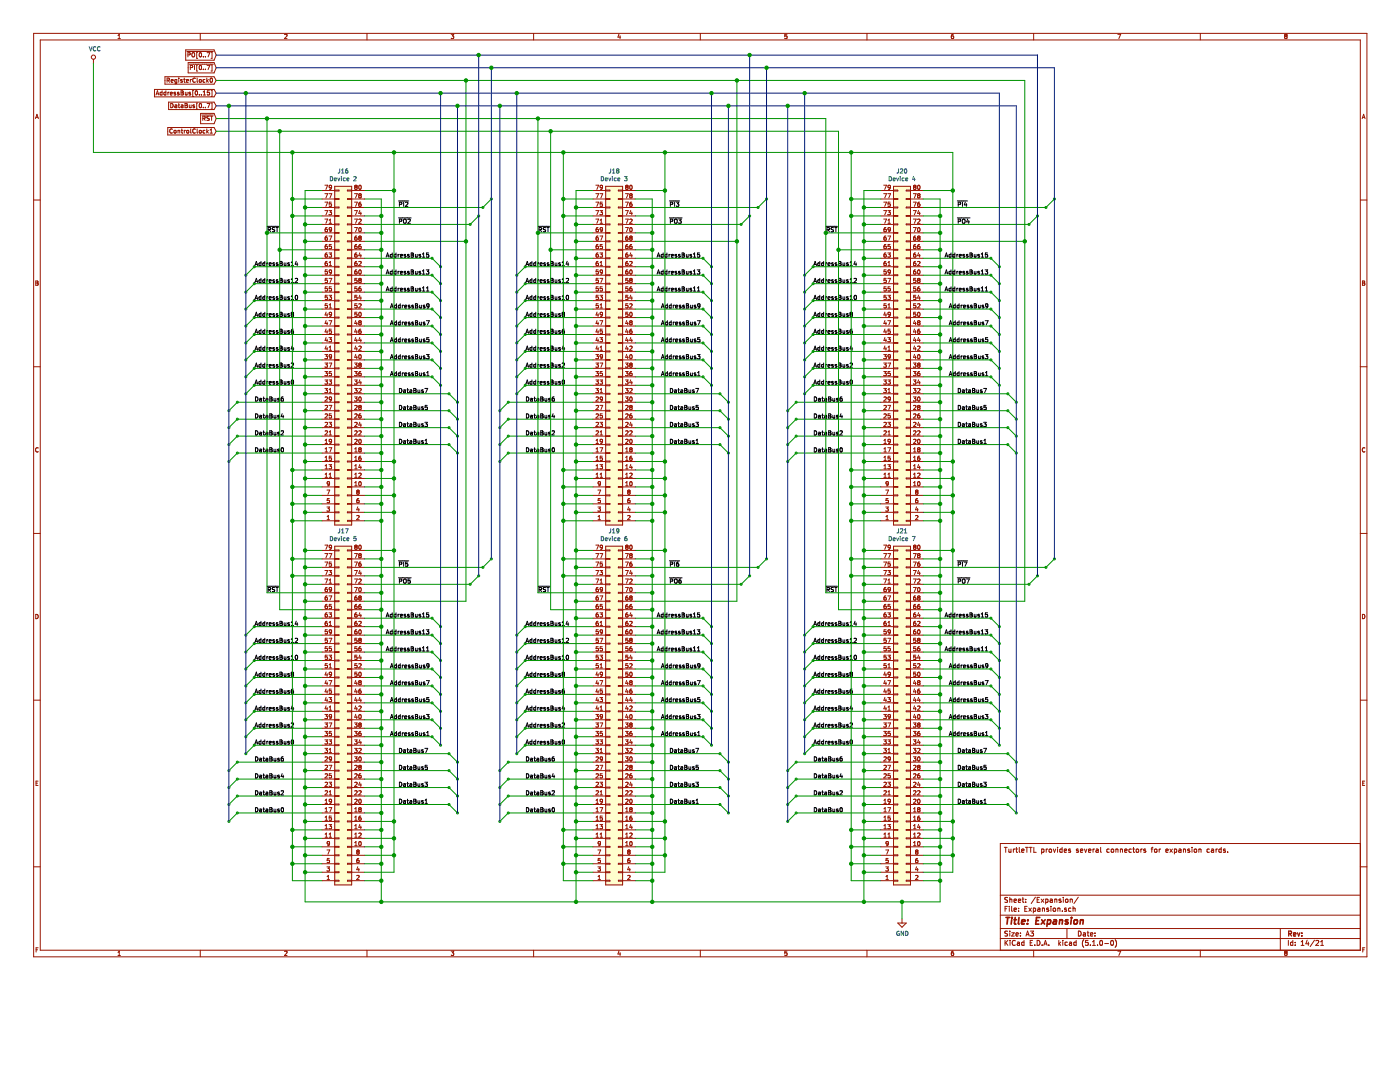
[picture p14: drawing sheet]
<svg xmlns="http://www.w3.org/2000/svg" width="279mm" height="216mm" viewBox="0 0 279 216" stroke-linecap="round" stroke-linejoin="round" font-family="sans-serif">
<g fill="none" stroke="#981200" stroke-width=".2">
<path d="M6.7 6.7h266.1v184.2h-266.1zM8 8h263.5v181.6h-263.5zM18.6 11.8v.9M23.5 7.7h.5M23.5 7.1l.3-.3v.9M30.8 17.8h11.9l.4 .8-.4 .7h-11.9zM31.1 19l.3-.9 .3 .9M31.2 18.7h.4M32.3 18.4h-.2l-.2 .2 .1 .3h.3M32.3 18.1v.9M32.9 15.3h9.8l.4 .8-.4 .7h-9.8zM33.1 18.4l-.4 .2 .1 .3h.3"/>
<path d="M33.1 18.1v.9M33.3 16h.5v-.3l-.5-.1v.8M33.5 18.4v.6M33.5 16l.3 .4M33.8 18.4l-.3 .2M34 18.7l.4-.1v-.2l-.4 .1v.4h.4M34.2 16.1h.4l-.1-.2-.3 .1v.4h.3M35 18.4l-.3 .1 .3 .2v.2h-.3M35.3 15.9h-.3l-.1 .1 .1 .4h.3M35.3 15.9v.6l-.2 .2h-.2M35.7 15.6v.1M35.7 15.9v.5"/>
<path d="M35.7 18.4l-.3 .1 .3 .2v.2h-.3M36.1 18.1l.5 .2-.2 .2 .2 .2-.1 .3h-.4zM36.1 18.5h.3M36.4 15.9l-.4 .1 .4 .2v.2h-.4M36.7 15.9h.3M36.8 15.6v.7l.2 .1M37 18.4v.5h.3M37.1 10h5.6l.4 1-.4 1h-5.6zM37.2 16.1h.4v-.2l-.4 .1v.4h.4M37.3 10.3h5.3M37.3 18.4v.6M37.5 10.9h.4v-.3l-.4-.1v.9"/>
<path d="M37.6 12.5h5.1l.4 1-.4 1h-5.1zM37.8 12.8h4.8M38 13.5h.4v-.4l-.4-.1v.9M38 15.9v.5M38 18.4l-.3 .1 .3 .2v.2h-.3M38.2 15.9l-.2 .1M38.3 10.6l.2-.1 .3 .1-.1 .7-.4-.1zM38.7 18h-.2v1.2h.2M38.8 13v.9M39 15.7a.37 .37 0 0 0-.5 .3 .37 .37 0 0 0 .5 .3M39 18.2l.1-.1a.41 .41 0 0 1 .3 .5 .41 .41 0 0 1-.3 .3l-.2-.3zM39.3 15.6v.7l.2 .1"/>
<path d="M39.5 10.4h-.2v1.2h.2M39.5 13h-.2v1.2h.2M39.8 16h.4l-.1 .4-.3-.1zM39.8 18.9v.1M39.8 13.1l.2-.1a.42 .42 0 0 1 .2 .5 .42 .42 0 0 1-.3 .4l-.2-.3zM39.8 10.6l.2-.1a.42 .42 0 0 1 .2 .5 .42 .42 0 0 1-.3 .3l-.2-.3zM40 6.7v1.3M40.2 18.9v.1M40.6 13.9h.1M40.5 19h.5M40.5 18.4l.3-.3v.9M40.6 11.3v.1"/>
<path d="M40.9 15.9l-.4 .1 .1 .4h.3M41 13.9h.1M41 11.3v.1M41.3 15.6v.8M41.3 10.5h.6l-.4 .9M41.3 13h.6l-.4 .9M41.4 16.1l.2 .3M41.6 15.9l-.3 .3M41.8 18.1h-.4v.4l.3-.1 .1 .4-.1 .2-.3-.1M42 15.7l.1-.1a.41 .41 0 0 1 .3 .4 .41 .41 0 0 1-.4 .4l-.1-.3zM42.1 10.4h.2v1.2h-.2M42.1 13h.2v1.2h-.2"/>
<path d="M42.1 18h.2v1.2h-.2M56.8 6.9l.3-.1 .2 .3-.5 .6h.5M73.2 6.7v1.3M90 6.8h.6l-.3 .4h.2v.4M90 7.6l.1 .1M90.1 7.7h.4M90.5 7.6v.1M106.5 6.7v1.3M123.5 6.8l-.2 .6h.6M123.7 7.1v.6M139.8 6.7v1.3M157.1 6.8h-.5v.4h.4l.1 .4h-.5"/>
<path d="M173 6.7v1.3M189.8 7.3l.2-.1h.3v.4M190.3 6.8l-.3 .1-.2 .3 .1 .4 .4 .1M190.3 7.6v.1M206.3 6.7v1.3M223.1 6.8h.6l-.4 .9M239.5 6.7v1.3M256.4 7.6l.1 .1M256.5 7.2l-.1-.2 .1-.2 .3 .1-.1 .3M256.5 7.2h.2M256.5 7.2l-.1 .2v.2M256.7 7.2l.2 .2-.1 .2-.3 .1"/>
<path d="M6.7 39.9h1.3M7.1 23.7l.3-.9 .3 .9M7.2 23.4h.4M33.5 25.4h9.2l.4 .8-.4 .7h-9.2zM33.6 20.4h9.1l.4 .7-.4 .8h-9.1zM34.1 20.6a.43 .43 0 0 1 .5 .5 .43 .43 0 0 1-.5 .4zM34.4 25.8a.37 .37 0 0 0-.5 .3 .37 .37 0 0 0 .5 .4M34.8 26l.3 .1v.4l-.4-.1zM34.9 21h.3l.1 .5M35.3 21.1l-.4 .2v.2h.4M35.5 26.1l.3-.1 .1 .6M35.5 26v.6"/>
<path d="M35.6 20.9h.3M35.7 20.6v.8l.2 .1M36.2 21h.3v.5M36.2 26h.3M36.3 25.7v.7l.2 .2M36.5 21.1l-.4 .2 .1 .2h.3M36.8 26v.6M36.9 20.6l.4 .1-.1 .4 .2 .1-.1 .3h-.4zM36.9 21.1h.3M37 26l-.2 .2M37.3 26l.4 .1-.1 .4-.4-.1zM37.8 20.9v.6l.3-.1"/>
<path d="M38.1 25.7v.7l.1 .2M38.1 20.9v.6M38.8 21l-.2-.1-.1 .2 .4 .2M38.9 21.3v.1M38.9 21.4l-.4 .1M39 25.8a.37 .37 0 0 0-.5 .3 .37 .37 0 0 0 .5 .4M39.3 25.7v.7l.2 .2M39.5 20.6h-.2v1.2h.2M39.8 26.1h.4l-.1 .4h-.3zM39.8 20.7l.2-.1a.42 .42 0 0 1 .2 .5 .42 .42 0 0 1-.3 .4l-.2-.3zM40 22.6h2.7l.4 1.1-.4 1h-2.7zM40.3 22.9h2.3"/>
<path d="M40.5 23.6h.4v-.3l-.4-.1v.8M40.6 21.4v.1M40.7 23.6l.2 .4M40.9 26l-.4 .2 .1 .3h.3M41 21.4v.1M41.3 25.7v.9M41.3 20.6h.6l-.4 .9M41.4 26.2l.2 .4M41.6 26l-.3 .3M41.8 23.2l-.5 .1a.34 .34 0 0 0 .4 .4v.3h-.4M41.9 26.6h.5M41.9 26l.3-.3v.9"/>
<path d="M42 23.2h.5M42.1 20.6h.2v1.2h-.2M42.2 23.2v.8M64.3 39.7h2.5M64.3 38h2.5M64.8 38.6h.6l-.4 .9M64.8 37h.6l-.4 .8M65.7 38.6h.5l-.3 .9M66.1 37h-.4v.3l.2 .2 .3-.2M66.1 37h.1M66.1 37v.6l-.3 .2M66.8 37.2h3.4v67.6h-3.4z"/>
<path d="M66.8 37.9h.8v.2h-.8M66.8 39.6h.8v.2h-.8M70.2 37.9h-.9v.2h.9M70.2 39.6h-.9v.2h.9M70.2 39.7h2.5M70.2 38h2.5M70.8 38.6h.5l-.3 .9M71 37.3l-.2-.1 .2-.2h.2l-.1 .3M71 37.3l-.2 .2 .2 .3 .3-.2-.2-.3M71 37.3h.1M71.7 37h.1a.41 .41 0 0 1 .3 .4 .41 .41 0 0 1-.4 .4l-.1-.3zM71.7 37h.1"/>
<path d="M71.8 39l-.2-.2 .2-.2 .3 .2-.2 .2M71.8 39l-.2 .2 .2 .3 .3-.2-.2-.3M71.8 39h.1M118.3 39.7h2.6M118.3 38h2.6M118.9 38.6h.6l-.4 .9M118.9 37h.6l-.4 .8M119.7 38.6h.6l-.4 .9M120.2 37.3l-.4 .1v-.4h.3l.1 .1v.5l-.4 .2M120.9 37.9h.8v.2h-.8M120.9 39.6h.8v.2h-.8M120.9 37.2h3.4v67.6h-3.4z"/>
<path d="M124.3 37.9h-.9v.2h.9M124.3 39.6h-.9v.2h.9M124.3 39.7h2.5M124.3 38h2.5M124.8 38.6h.6l-.4 .9M124.9 37l.1 .3M124.9 37h.4l-.1 .3M124.9 37h.1M124.9 37.4h.1M125 37.3h.2M125 37.3l-.1 .1M125.2 37.3l.2 .2-.2 .3-.3-.2v-.2"/>
<path d="M125.8 37h.1a.41 .41 0 0 1 .3 .4 .41 .41 0 0 1-.4 .4l-.1-.3zM125.8 37h.1M125.8 39l-.1-.2 .1-.2 .4 .2-.2 .2M125.8 39h.2M125.8 39l-.1 .2 .1 .3 .4-.2-.2-.3M175.8 39.7h2.5M175.8 38h2.5M176.4 38.6h.5l-.3 .9M176.4 37h.5l-.3 .8M177.2 38.6h.5l-.3 .9M177.7 37.3l-.4 .1-.1-.4h.3l.2 .1-.1 .5-.3 .2M178.3 37.9h.9v.2h-.9"/>
<path d="M178.3 39.6h.9v.2h-.9M178.3 37.2h3.4v67.6h-3.4zM181.7 37.9h-.8v.2h.8M181.7 39.6h-.8v.2h.8M181.7 39.7h2.5M181.7 38h2.5M182.3 38.6h.5l-.3 .9M182.5 37.3l-.2-.1 .2-.2h.3l-.2 .3M182.5 37.3l-.2 .2 .2 .3 .3-.2-.2-.3M182.5 37.3h.1M183.2 37h.1a.41 .41 0 0 1 .3 .4 .41 .41 0 0 1-.4 .4l-.1-.3zM183.3 39l-.2 .2 .2 .3 .3-.2-.2-.3"/>
<path d="M183.3 39l-.2-.2 .2-.2 .3 .2-.2 .2M183.3 39h.1M271.5 39.9h1.3M271.9 23.7l.2-.9 .3 .9M271.9 23.4h.4M7.1 56.1l.5 .1-.2 .3 .2 .1-.1 .3h-.4zM7.1 56.5h.3M64.3 60h2.5M64.3 58.3h2.5M64.3 56.6h2.5M64.3 54.9h2.5M64.3 53.2h2.5"/>
<path d="M64.3 51.5h2.5M64.3 49.8h2.5M64.3 48.2h2.5M64.3 46.5h2.5M64.3 44.8h2.5M64.3 43.1h2.5M64.3 41.4h2.5M64.8 43.7h.6l-.4 .9M64.8 42h.6l-.4 .9M64.8 40.3h.6l-.4 .9M65.3 45.4h-.2a.53 .53 0 0 0-.1 .8h.3v-.4l-.3-.1-.1 .2M65.3 47.1h-.2a.53 .53 0 0 0-.1 .8h.3v-.4l-.3-.1-.1 .2"/>
<path d="M65.3 48.8h-.2a.53 .53 0 0 0-.1 .8l.3-.1v-.3l-.3-.1-.1 .2M65.3 50.5h-.2a.53 .53 0 0 0-.1 .8l.3-.1v-.3l-.3-.1-.1 .2M65.3 52.2h-.2a.53 .53 0 0 0-.1 .8l.3-.1v-.3l-.3-.1-.1 .2M65.3 53.9h-.4v.4h.4v.3h-.4M65.3 55.5h-.4v.4h.4v.4h-.4M65.3 57.2h-.4v.4h.4v.4h-.4M65.3 58.9h-.4v.4h.4v.4h-.4M65.7 50.5h.5l-.3 .3 .2 .1 .1 .3-.2 .1-.3-.1M65.7 58.9h.5l-.3 .3 .2 .1 .1 .3-.2 .2-.3-.1M65.7 55.5h.5l-.3 .9M65.7 47.1h.5l-.3 .8M65.7 42h.5l-.3 .3 .2 .1"/>
<path d="M65.7 44l.2-.3v.9M65.7 52.4l.2-.2v.8M65.7 53h.5M65.7 44.6h.5M65.7 57.6h.4M65.7 57.6h.1M66.1 57.6h.1M66.1 42.4h.1M66.1 40.3h-.4v.4h.3l.2 .3-.2 .2-.3-.1M66.1 42.4v.4h-.4M66.1 48.8h-.4v.4l.3-.1 .2 .4-.2 .1-.3-.1M66.1 57.6v.4h-.4"/>
<path d="M66.1 57.2h-.4v.4M66.2 45.8l-.4 .1-.1-.4 .3-.1 .2 .2-.1 .4-.3 .2M66.2 54.2l-.4 .1-.1-.4h.3l.2 .1-.1 .5-.3 .2M66.8 41.3h.8v.2h-.8M66.8 43h.8v.2h-.8M66.8 44.7h.8v.2h-.8M66.8 46.4h.8v.2h-.8M66.8 48.1h.8v.1h-.8M66.8 49.8h.8v.1h-.8M66.8 51.5h.8v.1h-.8M66.8 53.1h.8v.2h-.8M66.8 54.8h.8v.2h-.8"/>
<path d="M66.8 56.5h.8v.2h-.8M66.8 58.2h.8v.2h-.8M66.8 59.9h.8v.2h-.8M70.2 41.3h-.9v.2h.9M70.2 43h-.9v.2h.9M70.2 44.7h-.9v.2h.9M70.2 46.4h-.9v.2h.9M70.2 48.1h-.9v.1h.9M70.2 49.8h-.9v.1h.9M70.2 51.5h-.9v.1h.9M70.2 53.1h-.9v.2h.9M70.2 54.8h-.9v.2h.9"/>
<path d="M70.2 56.5h-.9v.2h.9M70.2 58.2h-.9v.2h.9M70.2 59.9h-.9v.2h.9M70.2 60h2.5M70.2 58.3h2.5M70.2 56.6h2.5M70.2 54.9h2.5M70.2 53.2h2.5M70.2 51.5h2.5M70.2 49.8h2.5M70.2 48.2h2.5M70.2 46.5h2.5"/>
<path d="M70.2 44.8h2.5M70.2 43.1h2.5M70.2 41.4h2.5M70.8 45.4h.5l-.3 .8M70.8 43.7h.5l-.3 .9M70.8 42h.5l-.3 .9M70.8 40.3h.5l-.3 .9M70.9 48.9l-.1 .6 .2 .1 .3-.1-.2-.4-.3 .2M70.9 50.6l-.1 .6 .2 .1 .3-.1-.2-.4-.3 .2M70.9 52.2l-.1 .7 .2 .1 .3-.1-.2-.4-.3 .2M71 52.2h-.1M71 50.5l-.1 .1"/>
<path d="M71 48.8l-.1 .1M71.2 47.1h-.2a.53 .53 0 0 0 0 .8h.2v-.4l-.2-.1-.2 .2M71.2 53.9h-.2a.53 .53 0 0 0 0 .8l.2-.1v-.3l-.2-.1-.2 .1M71.2 52.2h-.2M71.2 50.5h-.2M71.2 48.8h-.2M71.2 55.5h-.4v.4h.4v.4h-.4M71.2 57.2h-.4v.4h.4v.4h-.4M71.2 58.9h-.4v.4h.4v.4h-.4M71.6 43.8l.3-.1 .2 .3-.5 .6h.5M71.6 52.2h.3l.2 .2-.5 .6h.5M71.6 55.7h.1"/>
<path d="M71.6 55.7l.2-.2 .3 .2M71.6 55.7l.2 .2M71.7 45.5l.1-.1a.41 .41 0 0 1 .3 .4 .41 .41 0 0 1-.4 .4l-.1-.3zM71.7 53.9h.1a.41 .41 0 0 1 .3 .4 .41 .41 0 0 1-.4 .4l-.1-.3zM71.8 47.5l-.2-.2 .2-.2 .3 .2-.2 .2M71.8 47.5l-.2 .1 .2 .3 .3-.1-.2-.3M71.8 55.9l-.2 .2 .2 .3 .3-.2-.2-.3M71.8 55.9h.1M71.8 47.5h.1M71.8 58.9l-.2 .6h.5M71.8 50.4l-.2 .6h.5M71.8 42l-.2 .6h.5"/>
<path d="M72 40.3l-.3 .1-.1 .3v.4h.4v-.4h-.2l-.2 .1M72 48.8l-.3 .1-.1 .3v.3l.4 .1v-.4l-.2-.1-.2 .2M72 57.2l-.3 .1-.1 .3v.4h.4v-.4h-.2l-.2 .1M72 42.3v.6M72 50.8v.5M72 59.2v.6M72.1 55.7h.1M72.1 55.7l-.2 .2M118.3 60h2.6M118.3 58.3h2.6M118.3 56.6h2.6M118.3 54.9h2.6"/>
<path d="M118.3 53.2h2.6M118.3 51.5h2.6M118.3 49.8h2.6M118.3 48.2h2.6M118.3 46.5h2.6M118.3 44.8h2.6M118.3 43.1h2.6M118.3 41.4h2.6M118.9 43.7h.6l-.4 .9M118.9 42h.6l-.4 .9M118.9 40.3h.6l-.4 .9M119.1 52.2l-.2 .7 .2 .1 .3-.1v-.2l-.1-.2-.4 .2"/>
<path d="M119.1 50.6l-.2 .6 .2 .1 .3-.1v-.2l-.1-.2-.4 .2M119.1 48.9l-.2 .6 .2 .1 .3-.1v-.2l-.1-.2-.4 .2M119.1 52.2h.1M119.1 50.5v.1M119.1 48.8v.1M119.4 52.2h-.3M119.4 50.5h-.3M119.4 48.8h-.3M119.4 47.1h-.2a.53 .53 0 0 0-.1 .8h.3v-.4l-.3-.1-.2 .2M119.4 45.4h-.2a.53 .53 0 0 0-.1 .8h.3v-.4l-.3-.1-.2 .2M119.4 58.9h-.4l-.1 .4h.5v.4h-.5M119.4 57.2h-.4l-.1 .4h.5v.4h-.5"/>
<path d="M119.4 55.5h-.4l-.1 .4h.5v.4h-.5M119.4 53.9h-.4l-.1 .4h.5v.3h-.5M119.7 58.9h.5l-.2 .3 .2 .1v.3l-.1 .2-.4-.1M119.7 55.5h.6l-.4 .9M119.7 50.5h.5l-.2 .3 .2 .1v.3l-.1 .1-.4-.1M119.7 47.1h.6l-.4 .8M119.7 42h.5l-.2 .3 .2 .1v.3l-.1 .2-.4-.1M119.8 44l.2-.3v.9M119.8 53h.4M119.8 44.6h.4M119.8 52.4l.2-.2v.8M120.2 57.2h-.4v.4h.3l.1 .3-.1 .2-.3-.1"/>
<path d="M120.2 48.8h-.4v.4l.3-.1 .1 .4-.1 .1-.3-.1M120.2 40.3h-.4v.4h.3l.1 .3-.1 .2-.3-.1M120.2 54.2l-.4 .1v-.4h.3l.1 .1v.5l-.4 .2M120.2 45.8l-.4 .1v-.4l.3-.1 .1 .2v.4l-.4 .2M120.9 41.3h.8v.2h-.8M120.9 43h.8v.2h-.8M120.9 44.7h.8v.2h-.8M120.9 46.4h.8v.2h-.8M120.9 48.1h.8v.1h-.8M120.9 49.8h.8v.1h-.8M120.9 51.5h.8v.1h-.8M120.9 53.1h.8v.2h-.8"/>
<path d="M120.9 54.8h.8v.2h-.8M120.9 56.5h.8v.2h-.8M120.9 58.2h.8v.2h-.8M120.9 59.9h.8v.2h-.8M124.3 41.3h-.9v.2h.9M124.3 43h-.9v.2h.9M124.3 44.7h-.9v.2h.9M124.3 46.4h-.9v.2h.9M124.3 48.1h-.9v.1h.9M124.3 49.8h-.9v.1h.9M124.3 51.5h-.9v.1h.9M124.3 53.1h-.9v.2h.9"/>
<path d="M124.3 54.8h-.9v.2h.9M124.3 56.5h-.9v.2h.9M124.3 58.2h-.9v.2h.9M124.3 59.9h-.9v.2h.9M124.3 60h2.5M124.3 58.3h2.5M124.3 56.6h2.5M124.3 54.9h2.5M124.3 53.2h2.5M124.3 51.5h2.5M124.3 49.8h2.5M124.3 48.2h2.5"/>
<path d="M124.3 46.5h2.5M124.3 44.8h2.5M124.3 43.1h2.5M124.3 41.4h2.5M124.8 45.4h.6l-.4 .8M124.8 43.7h.6l-.4 .9M124.8 42h.6l-.4 .9M124.8 40.3h.6l-.4 .9M124.9 54.3h.1M124.9 54.2v.1M125.3 50.5h-.2a.53 .53 0 0 0-.1 .8l.3-.1v-.3l-.3-.1-.1 .2M125.3 48.8h-.2a.53 .53 0 0 0-.1 .8l.3-.1v-.3l-.3-.1-.1 .2"/>
<path d="M125.3 47.1h-.2a.53 .53 0 0 0-.1 .8h.3v-.4l-.3-.1-.1 .2M125.3 53.9h-.2a.53 .53 0 0 0-.1 .8l.3-.1 .1-.3-.2-.1h-.3M125.3 52.2h-.2a.53 .53 0 0 0-.1 .8l.3-.1v-.3l-.3-.1-.1 .2M125.3 58.9h-.4v.4h.4v.4h-.4M125.3 57.2h-.4v.4h.4v.4h-.4M125.3 55.5h-.4v.4h.4v.4h-.4M125.7 55.7l.1-.2 .4 .2M125.7 52.2h.3l.2 .2-.6 .6h.6M125.7 43.8l.3-.1 .2 .3-.6 .6h.6M125.7 55.7h.1M125.7 55.7l.1 .2M125.8 45.5l.1-.1a.41 .41 0 0 1 .3 .4 .41 .41 0 0 1-.4 .4l-.1-.3z"/>
<path d="M125.8 53.9h.1a.41 .41 0 0 1 .3 .4 .41 .41 0 0 1-.4 .4l-.1-.3zM125.8 55.9l-.1 .2 .1 .3 .4-.2-.2-.3M125.8 55.9h.2M125.8 47.5l-.1-.2 .1-.2 .4 .2-.2 .2M125.8 47.5l-.1 .1 .1 .3 .4-.1-.2-.3M125.8 47.5h.2M125.9 58.9l-.2 .6h.5M125.9 50.4l-.2 .6h.5M125.9 42l-.2 .6h.5M126.1 57.2l-.3 .1-.1 .3v.4h.4v-.4h-.3l-.1 .1M126.1 48.8l-.3 .1-.1 .3v.3l.4 .1v-.4l-.3-.1-.1 .2M126.1 40.3l-.3 .1-.1 .3v.4h.4v-.4h-.3l-.1 .1"/>
<path d="M126.1 42.3v.6M126.1 50.8v.5M126.1 59.2v.6M126.2 55.7h.1M126.2 55.7l-.2 .2M175.8 60h2.5M175.8 58.3h2.5M175.8 56.6h2.5M175.8 54.9h2.5M175.8 53.2h2.5M175.8 51.5h2.5M175.8 49.8h2.5"/>
<path d="M175.8 48.2h2.5M175.8 46.5h2.5M175.8 44.8h2.5M175.8 43.1h2.5M175.8 41.4h2.5M176.4 43.7h.5l-.3 .9M176.4 42h.5l-.3 .9M176.4 40.3h.5l-.3 .9M176.8 52.2h-.1a.53 .53 0 0 0-.1 .8l.3-.1v-.3l-.3-.1-.2 .2M176.8 50.5h-.1a.53 .53 0 0 0-.1 .8l.3-.1v-.3l-.3-.1-.2 .2M176.8 48.8h-.1a.53 .53 0 0 0-.1 .8l.3-.1v-.3l-.3-.1-.2 .2M176.8 47.1h-.1a.53 .53 0 0 0-.1 .8h.3v-.4l-.3-.1-.2 .2"/>
<path d="M176.8 45.4h-.1a.53 .53 0 0 0-.1 .8h.3v-.4l-.3-.1-.2 .2M176.9 58.9h-.5v.4h.5v.4h-.5M176.9 57.2h-.5v.4h.5v.4h-.5M176.9 55.5h-.5v.4h.5v.4h-.5M176.9 53.9h-.5v.4h.5v.3h-.5M177.2 58.9h.5l-.3 .3 .2 .1 .1 .3-.2 .2-.3-.1M177.2 55.5h.5l-.3 .9M177.2 50.5h.5l-.3 .3 .2 .1 .1 .3-.2 .1-.3-.1M177.2 47.1h.5l-.3 .8M177.2 42h.5l-.3 .3 .2 .1 .1 .3-.2 .2-.3-.1M177.2 53h.5M177.2 44.6h.5"/>
<path d="M177.2 52.4l.2-.2v.8M177.2 44l.2-.3v.9M177.2 57.6h.4l.1 .3-.2 .2-.3-.1M177.2 57.6h.1M177.6 57.2h-.4v.4M177.6 48.8h-.4v.4l.3-.1 .2 .4-.2 .1-.3-.1M177.6 40.3h-.4v.4h.3l.2 .3-.2 .2-.3-.1M177.7 54.2l-.4 .1-.1-.4h.3l.2 .1-.1 .5-.3 .2M177.7 45.8l-.4 .1-.1-.4 .3-.1 .2 .2-.1 .4-.3 .2M178.3 41.3h.9v.2h-.9M178.3 43h.9v.2h-.9M178.3 44.7h.9v.2h-.9"/>
<path d="M178.3 46.4h.9v.2h-.9M178.3 48.1h.9v.1h-.9M178.3 49.8h.9v.1h-.9M178.3 51.5h.9v.1h-.9M178.3 53.1h.9v.2h-.9M178.3 54.8h.9v.2h-.9M178.3 56.5h.9v.2h-.9M178.3 58.2h.9v.2h-.9M178.3 59.9h.9v.2h-.9M181.7 41.3h-.8v.2h.8M181.7 43h-.8v.2h.8M181.7 44.7h-.8v.2h.8"/>
<path d="M181.7 46.4h-.8v.2h.8M181.7 48.1h-.8v.1h.8M181.7 49.8h-.8v.1h.8M181.7 51.5h-.8v.1h.8M181.7 53.1h-.8v.2h.8M181.7 54.8h-.8v.2h.8M181.7 56.5h-.8v.2h.8M181.7 58.2h-.8v.2h.8M181.7 59.9h-.8v.2h.8M181.7 60h2.5M181.7 58.3h2.5M181.7 56.6h2.5"/>
<path d="M181.7 54.9h2.5M181.7 53.2h2.5M181.7 51.5h2.5M181.7 49.8h2.5M181.7 48.2h2.5M181.7 46.5h2.5M181.7 44.8h2.5M181.7 43.1h2.5M181.7 41.4h2.5M182.3 45.4h.5l-.3 .8M182.3 43.7h.5l-.3 .9M182.3 42h.5l-.3 .9"/>
<path d="M182.3 40.3h.5l-.3 .9M182.4 52.2l-.1 .7 .2 .1 .3-.1v-.2l-.2-.2-.3 .2M182.4 50.6l-.1 .6 .2 .1 .3-.1v-.2l-.2-.2-.3 .2M182.4 48.9l-.1 .6 .2 .1 .3-.1v-.2l-.2-.2-.3 .2M182.5 48.8l-.1 .1M182.5 52.2h-.1M182.5 50.5l-.1 .1M182.7 53.9h-.1a.53 .53 0 0 0-.1 .8l.3-.1v-.3l-.3-.1-.2 .1M182.7 52.2h-.2M182.7 50.5h-.2M182.7 48.8h-.2M182.7 47.1h-.1a.53 .53 0 0 0-.1 .8h.3v-.4l-.3-.1-.2 .2"/>
<path d="M182.8 58.9h-.4l-.1 .4h.5v.4h-.5M182.8 57.2h-.4l-.1 .4h.5v.4h-.5M182.8 55.5h-.4l-.1 .4h.5v.4h-.5M183.1 55.7l.2-.2 .3 .2M183.1 52.2h.3l.2 .2-.5 .6h.5M183.1 43.8l.3-.1 .2 .3-.5 .6h.5M183.1 55.7h.1M183.1 55.7l.2 .2M183.2 53.9h.1a.41 .41 0 0 1 .3 .4 .41 .41 0 0 1-.4 .4l-.1-.3zM183.2 45.5l.1-.1a.41 .41 0 0 1 .3 .4 .41 .41 0 0 1-.4 .4l-.1-.3zM183.3 47.5l-.2 .1 .2 .3 .3-.1-.2-.3M183.3 55.9l-.2 .2 .2 .3 .3-.2-.2-.3"/>
<path d="M183.3 55.9h.1M183.3 47.5l-.2-.2 .2-.2 .3 .2-.2 .2M183.3 47.5h.1M183.3 58.9l-.2 .6h.5M183.3 50.4l-.2 .6h.5M183.3 42l-.2 .6h.5M183.5 57.2l-.3 .1-.1 .3 .1 .4h.3v-.4h-.2l-.2 .1M183.5 48.8l-.3 .1-.1 .3 .1 .3 .3 .1v-.4l-.2-.1-.2 .2M183.5 40.3l-.3 .1-.1 .3 .1 .4h.3v-.4h-.2l-.2 .1M183.5 42.3v.6M183.5 50.8v.5M183.5 59.2v.6"/>
<path d="M183.6 55.7h.1M183.6 55.7l-.2 .2M271.9 56.1l.5 .1-.2 .3 .2 .1-.2 .3h-.3zM271.9 56.5h.3M6.7 73.2h1.3M64.3 78.6h2.5M64.3 76.9h2.5M64.3 75.2h2.5M64.3 73.5h2.5M64.3 71.8h2.5M64.3 70.1h2.5M64.3 68.4h2.5"/>
<path d="M64.3 66.7h2.5M64.3 65.1h2.5M64.3 63.4h2.5M64.3 61.7h2.5M64.8 70.7h.6l-.3 .4 .2 .1v.3h-.5M64.8 72.4h.6l-.3 .4h.2v.4h-.5M64.8 74.1h.6l-.3 .4h.2v.4h-.5M64.8 75.8h.6l-.3 .3 .2 .1v.4h-.5M64.8 77.5h.6l-.3 .3 .2 .1v.4h-.5M64.9 79.3l.3-.1 .2 .2-.6 .6h.6M65.1 69l-.2 .6h.5M65.1 67.3l-.2 .6h.5"/>
<path d="M65.1 65.6l-.2 .6h.5M65.1 64l-.2 .5h.5M65.1 62.3l-.2 .6h.5M65.3 62.6v.5M65.3 64.3v.5M65.3 66v.5M65.3 67.7v.5M65.3 69.3v.6M65.3 60.6h-.4v.4h.4v.4h-.4M65.7 75.8h.5l-.3 .3 .2 .1 .1 .3-.2 .2-.3-.1M65.7 72.4h.5l-.3 .9M65.7 67.4h.5l-.3 .3h.2"/>
<path d="M65.7 64h.5l-.3 .8M65.7 60.8l.2-.2v.9M65.7 69.3l.2-.2v.8M65.7 77.7l.2-.2v.9M65.7 78.4h.5M65.7 69.9h.5M65.7 61.5h.5M66.1 62.4h-.4v.3l.2 .1 .3-.1M66.1 67.7v.1M66.1 62.4h.1M66.1 67.8v.4l-.4-.1M66.1 65.7h-.4v.4l.3-.1 .2 .4-.2 .1-.3-.1"/>
<path d="M66.1 62.4v.5l-.3 .2M66.1 74.1h-.4v.4h.3l.2 .3-.2 .2-.3-.1M66.2 71.1l-.4 .1-.1-.4 .3-.1 .2 .2-.1 .5-.3 .2M66.2 79.6l-.4 .1-.1-.4 .3-.1 .2 .2-.1 .4-.3 .2M66.8 61.6h.8v.2h-.8M66.8 63.3h.8v.2h-.8M66.8 65h.8v.1h-.8M66.8 66.7h.8v.1h-.8M66.8 68.4h.8v.1h-.8M66.8 70h.8v.2h-.8M66.8 71.7h.8v.2h-.8M66.8 73.4h.8v.2h-.8"/>
<path d="M66.8 75.1h.8v.2h-.8M66.8 76.8h.8v.2h-.8M66.8 78.5h.8v.2h-.8M70.2 61.6h-.9v.2h.9M70.2 63.3h-.9v.2h.9M70.2 65h-.9v.1h.9M70.2 66.7h-.9v.1h.9M70.2 68.4h-.9v.1h.9M70.2 70h-.9v.2h.9M70.2 71.7h-.9v.2h.9M70.2 73.4h-.9v.2h.9M70.2 75.1h-.9v.2h.9"/>
<path d="M70.2 76.8h-.9v.2h.9M70.2 78.5h-.9v.2h.9M70.2 78.6h2.5M70.2 76.9h2.5M70.2 75.2h2.5M70.2 73.5h2.5M70.2 71.8h2.5M70.2 70.1h2.5M70.2 68.4h2.5M70.2 66.7h2.5M70.2 65.1h2.5M70.2 63.4h2.5"/>
<path d="M70.2 61.7h2.5M70.8 72.4h.5l-.3 .4h.2v.4h-.4M70.8 74.1h.5l-.3 .4h.2v.4h-.4M70.8 75.8h.5l-.3 .3 .2 .1v.4h-.4M70.8 77.5h.5l-.3 .3 .2 .1v.4h-.4M70.8 79.2h.5l-.3 .3 .2 .1v.4h-.4M71 70.7l-.2 .6h.5M71 69l-.2 .6h.5M71 67.3l-.2 .6h.5M71 65.6l-.2 .6h.5M71 64l-.2 .5h.5M71.2 64.3v.5"/>
<path d="M71.2 66v.5M71.2 67.7v.5M71.2 69.3v.6M71.2 71v.6M71.2 60.6h-.4v.4h.4v.4h-.4M71.2 62.3h-.4v.4h.4v.4h-.4M71.6 77.6l.3-.1 .2 .2-.5 .7h.5M71.6 60.7l.3-.1 .2 .2-.5 .7h.5M71.6 69.1h.3l.2 .2-.5 .6h.5M71.7 70.8l.1-.1a.41 .41 0 0 1 .3 .5 .41 .41 0 0 1-.4 .4l-.1-.3zM71.7 79.3l.1-.1a.41 .41 0 0 1 .3 .4 .41 .41 0 0 1-.4 .4l-.1-.3zM71.7 62.4l.1-.1a.41 .41 0 0 1 .3 .4 .41 .41 0 0 1-.4 .4l-.1-.3z"/>
<path d="M71.7 62.4h.1M71.8 64.4l-.2-.2 .2-.2 .3 .2-.2 .2M71.8 64.4l-.2 .1 .2 .3 .3-.1-.2-.3M71.8 72.8l-.2-.2 .2-.2 .3 .2-.2 .2M71.8 72.8l-.2 .2 .2 .3 .3-.2-.2-.3M71.8 72.8h.1M71.8 64.4h.1M71.8 75.8l-.2 .6h.5M71.8 67.3l-.2 .6h.5M72 65.7l-.3 .1-.1 .3v.3l.4 .1v-.4l-.2-.1-.2 .2M72 74.1l-.3 .1-.1 .3v.4h.4v-.4h-.2l-.2 .1M72 67.7v.5"/>
<path d="M72 76.1v.6M118.3 78.6h2.6M118.3 76.9h2.6M118.3 75.2h2.6M118.3 73.5h2.6M118.3 71.8h2.6M118.3 70.1h2.6M118.3 68.4h2.6M118.3 66.7h2.6M118.3 65.1h2.6M118.3 63.4h2.6M118.3 61.7h2.6"/>
<path d="M118.9 77.5h.5l-.3 .3 .3 .1v.4h-.5M118.9 75.8h.5l-.3 .3 .3 .1v.4h-.5M118.9 74.1h.5l-.3 .4h.3v.4h-.5M118.9 72.4h.5l-.3 .4h.3v.4h-.5M118.9 70.7h.5l-.3 .4 .3 .1v.3h-.5M118.9 79.3l.4-.1 .1 .2-.5 .6h.5M119.1 69l-.2 .6h.6M119.1 67.3l-.2 .6h.6M119.1 65.6l-.2 .6h.6M119.1 64l-.2 .5h.6M119.1 62.3l-.2 .6h.6M119.4 62.6v.5"/>
<path d="M119.4 64.3v.5M119.4 66v.5M119.4 67.7v.5M119.4 69.3v.6M119.4 60.6h-.4l-.1 .4h.5v.4h-.5M119.7 75.8h.5l-.2 .3 .2 .1v.3l-.1 .2-.4-.1M119.7 72.4h.6l-.4 .9M119.7 67.4h.5l-.2 .3 .2 .1v.3l-.1 .1-.4-.1M119.7 64h.6l-.4 .8M119.8 78.4h.4M119.8 69.9h.4M119.8 61.5h.4"/>
<path d="M119.8 60.8l.2-.2v.9M119.8 69.3l.2-.2v.8M119.8 77.7l.2-.2v.9M120.2 74.1h-.4v.4h.3l.1 .3-.1 .2-.3-.1M120.2 65.7h-.4v.4l.3-.1 .1 .4-.1 .1-.3-.1M120.2 79.6l-.4 .1v-.4l.3-.1 .1 .2v.4l-.4 .2M120.2 71.1l-.4 .1v-.4l.3-.1 .1 .2v.5l-.4 .2M120.2 62.7l-.4 .1v-.4l.3-.1 .1 .2v.4l-.4 .2M120.9 61.6h.8v.2h-.8M120.9 63.3h.8v.2h-.8M120.9 65h.8v.1h-.8M120.9 66.7h.8v.1h-.8"/>
<path d="M120.9 68.4h.8v.1h-.8M120.9 70h.8v.2h-.8M120.9 71.7h.8v.2h-.8M120.9 73.4h.8v.2h-.8M120.9 75.1h.8v.2h-.8M120.9 76.8h.8v.2h-.8M120.9 78.5h.8v.2h-.8M124.3 61.6h-.9v.2h.9M124.3 63.3h-.9v.2h.9M124.3 65h-.9v.1h.9M124.3 66.7h-.9v.1h.9M124.3 68.4h-.9v.1h.9"/>
<path d="M124.3 70h-.9v.2h.9M124.3 71.7h-.9v.2h.9M124.3 73.4h-.9v.2h.9M124.3 75.1h-.9v.2h.9M124.3 76.8h-.9v.2h.9M124.3 78.5h-.9v.2h.9M124.3 78.6h2.5M124.3 76.9h2.5M124.3 75.2h2.5M124.3 73.5h2.5M124.3 71.8h2.5M124.3 70.1h2.5"/>
<path d="M124.3 68.4h2.5M124.3 66.7h2.5M124.3 65.1h2.5M124.3 63.4h2.5M124.3 61.7h2.5M124.8 79.2h.6l-.3 .3 .2 .1v.4h-.5M124.8 77.5h.6l-.3 .3 .2 .1v.4h-.5M124.8 75.8h.6l-.3 .3 .2 .1v.4h-.5M124.8 74.1h.6l-.3 .4h.2v.4h-.5M124.8 72.4h.6l-.3 .4h.2v.4h-.5M125.1 70.7l-.2 .6h.5M125.1 69l-.2 .6h.5"/>
<path d="M125.1 67.3l-.2 .6h.5M125.1 65.6l-.2 .6h.5M125.1 64l-.2 .5h.5M125.3 64.3v.5M125.3 66v.5M125.3 67.7v.5M125.3 69.3v.6M125.3 71v.6M125.3 62.3h-.4v.4h.4v.4h-.4M125.3 60.6h-.4v.4h.4v.4h-.4M125.7 77.6l.3-.1 .2 .2-.6 .7h.6M125.7 69.1h.3l.2 .2-.6 .6h.6"/>
<path d="M125.7 60.7l.3-.1 .2 .2-.6 .7h.6M125.8 79.3l.1-.1a.41 .41 0 0 1 .3 .4 .41 .41 0 0 1-.4 .4l-.1-.3zM125.8 62.4l.1-.1a.41 .41 0 0 1 .3 .4 .41 .41 0 0 1-.4 .4l-.1-.3zM125.8 70.8l.1-.1a.41 .41 0 0 1 .3 .5 .41 .41 0 0 1-.4 .4l-.1-.3zM125.8 62.4h.1M125.8 72.8l-.1-.2 .1-.2 .4 .2-.2 .2M125.8 72.8l-.1 .2 .1 .3 .4-.2-.2-.3M125.8 72.8h.2M125.8 64.4l-.1-.2 .1-.2 .4 .2-.2 .2M125.8 64.4h.2M125.8 64.4l-.1 .1 .1 .3 .4-.1-.2-.3M125.9 75.8l-.2 .6h.5"/>
<path d="M125.9 67.3l-.2 .6h.5M126.1 74.1l-.3 .1-.1 .3v.4h.4v-.4h-.3l-.1 .1M126.1 65.7l-.3 .1-.1 .3v.3l.4 .1v-.4l-.3-.1-.1 .2M126.1 67.7v.5M126.1 76.1v.6M175.8 78.6h2.5M175.8 76.9h2.5M175.8 75.2h2.5M175.8 73.5h2.5M175.8 71.8h2.5M175.8 70.1h2.5M175.8 68.4h2.5"/>
<path d="M175.8 66.7h2.5M175.8 65.1h2.5M175.8 63.4h2.5M175.8 61.7h2.5M176.4 74.1h.5l-.3 .4h.3v.4h-.5M176.4 77.5h.5l-.3 .3 .3 .1v.4h-.5M176.4 75.8h.5l-.3 .3 .3 .1v.4h-.5M176.4 72.4h.5l-.3 .4h.3v.4h-.5M176.4 70.7h.5l-.3 .4 .3 .1v.3h-.5M176.4 79.3l.3-.1 .2 .2-.5 .6h.5M176.6 69l-.2 .6h.5M176.6 67.3l-.2 .6h.5"/>
<path d="M176.6 65.6l-.2 .6h.5M176.6 64l-.2 .5h.5M176.6 62.3l-.2 .6h.5M176.8 62.6v.5M176.8 64.3v.5M176.8 66v.5M176.8 67.7v.5M176.8 69.3v.6M176.9 60.6h-.5v.4h.5v.4h-.5M177.2 75.8h.5l-.3 .3 .2 .1 .1 .3-.2 .2-.3-.1M177.2 72.4h.5l-.3 .9M177.2 67.4h.5l-.3 .3 .2 .1 .1 .3-.2 .1-.3-.1"/>
<path d="M177.2 64h.5l-.3 .8M177.2 78.4h.5M177.2 69.9h.5M177.2 61.5h.5M177.2 60.8l.2-.2v.9M177.2 69.3l.2-.2v.8M177.2 77.7l.2-.2v.9M177.6 74.1h-.4v.4h.3l.2 .3-.2 .2-.3-.1M177.6 65.7h-.4v.4l.3-.1 .2 .4-.2 .1-.3-.1M177.7 79.6l-.4 .1-.1-.4 .3-.1 .2 .2-.1 .4-.3 .2M177.7 71.1l-.4 .1-.1-.4 .3-.1 .2 .2-.1 .5-.3 .2M177.7 62.7l-.4 .1-.1-.4 .3-.1 .2 .2-.1 .4-.3 .2"/>
<path d="M178.3 61.6h.9v.2h-.9M178.3 63.3h.9v.2h-.9M178.3 65h.9v.1h-.9M178.3 66.7h.9v.1h-.9M178.3 68.4h.9v.1h-.9M178.3 70h.9v.2h-.9M178.3 71.7h.9v.2h-.9M178.3 73.4h.9v.2h-.9M178.3 75.1h.9v.2h-.9M178.3 76.8h.9v.2h-.9M178.3 78.5h.9v.2h-.9M181.7 61.6h-.8v.2h.8"/>
<path d="M181.7 63.3h-.8v.2h.8M181.7 65h-.8v.1h.8M181.7 66.7h-.8v.1h.8M181.7 68.4h-.8v.1h.8M181.7 70h-.8v.2h.8M181.7 71.7h-.8v.2h.8M181.7 73.4h-.8v.2h.8M181.7 75.1h-.8v.2h.8M181.7 76.8h-.8v.2h.8M181.7 78.5h-.8v.2h.8M181.7 78.6h2.5M181.7 76.9h2.5"/>
<path d="M181.7 75.2h2.5M181.7 73.5h2.5M181.7 71.8h2.5M181.7 70.1h2.5M181.7 68.4h2.5M181.7 66.7h2.5M181.7 65.1h2.5M181.7 63.4h2.5M181.7 61.7h2.5M182.3 79.2h.5l-.3 .3 .3 .1v.4h-.5M182.3 77.5h.5l-.3 .3 .3 .1v.4h-.5M182.3 75.8h.5l-.3 .3 .3 .1v.4h-.5"/>
<path d="M182.3 74.1h.5l-.3 .4h.3v.4h-.5M182.3 72.4h.5l-.3 .4h.3v.4h-.5M182.5 70.7l-.2 .6h.5M182.5 69l-.2 .6h.5M182.5 67.3l-.2 .6h.5M182.5 65.6l-.2 .6h.5M182.5 64l-.2 .5h.5M182.7 64.3v.5M182.7 66v.5M182.7 67.7v.5M182.7 69.3v.6M182.7 71v.6"/>
<path d="M182.8 62.3h-.4l-.1 .4h.5v.4h-.5M182.8 60.6h-.4l-.1 .4h.5v.4h-.5M183.1 77.6l.3-.1 .2 .2-.5 .7h.5M183.1 69.1h.3l.2 .2-.5 .6h.5M183.1 60.7l.3-.1 .2 .2-.5 .7h.5M183.2 79.3l.1-.1a.41 .41 0 0 1 .3 .4 .41 .41 0 0 1-.4 .4l-.1-.3zM183.2 70.8l.1-.1a.41 .41 0 0 1 .3 .5 .41 .41 0 0 1-.4 .4l-.1-.3zM183.2 62.4l.1-.1a.41 .41 0 0 1 .3 .4 .41 .41 0 0 1-.4 .4l-.1-.3zM183.3 72.8l-.2-.2 .2-.2 .3 .2-.2 .2M183.3 72.8l-.2 .2 .2 .3 .3-.2-.2-.3M183.3 72.8h.1M183.3 64.4l-.2-.2 .2-.2 .3 .2-.2 .2"/>
<path d="M183.3 64.4h.1M183.3 64.4l-.2 .1 .2 .3 .3-.1-.2-.3M183.3 75.8l-.2 .6h.5M183.3 67.3l-.2 .6h.5M183.5 74.1l-.3 .1-.1 .3 .1 .4h.3v-.4h-.2l-.2 .1M183.5 65.7l-.3 .1-.1 .3 .1 .3 .3 .1v-.4l-.2-.1-.2 .2M183.5 67.7v.5M183.5 76.1v.6M271.5 73.2h1.3M7.6 89.4a.38 .38 0 0 0-.5 .4 .38 .38 0 0 0 .5 .3M64.3 97.2h2.5M64.3 95.5h2.5"/>
<path d="M64.3 93.8h2.5M64.3 92.1h2.5M64.3 90.4h2.5M64.3 88.7h2.5M64.3 87h2.5M64.3 85.3h2.5M64.3 83.6h2.5M64.3 82h2.5M64.3 80.3h2.5M64.3 98.9h2.5M64.9 95.3h.5M64.9 87.9l.2-.3v.9"/>
<path d="M64.9 89.6l.2-.3v.9M64.9 91.3l.2-.3v.9M64.9 93l.2-.3v.9M64.9 94.6l.2-.2v.9M64.9 93.6h.5M64.9 91.9h.5M64.9 90.2h.5M64.9 88.5h.5M64.9 86h.3l.2 .2-.6 .6h.6M64.9 81l.3-.1 .2 .2-.6 .6h.6M64.9 82.7l.3-.1 .2 .2-.6 .6h.6M64.9 84.4l.3-.1 .2 .2-.6 .6h.6"/>
<path d="M65.2 97.8h.6l-.4 .8M65.7 92.7h.5l-.3 .3 .2 .1M65.7 84.3h.5l-.3 .3 .2 .1 .1 .3-.2 .1-.3-.1M65.7 89.3h.5l-.3 .9M65.7 80.9h.5l-.3 .8M65.7 95.3h.5M65.7 86.2l.2-.2v.8M65.7 94.6l.2-.2v.9M65.7 86.8h.5M65.7 82.9h.4M65.7 82.9v.1M65.7 99.5h-.4v.4l.3-.1 .2 .4-.2 .1-.3-.1"/>
<path d="M65.8 96.5l-.4 .1-.1-.4 .3-.1 .2 .2-.1 .6h-.3M66.1 93.1h.1M66.1 87.7h.1M66.1 87.7h-.4v.3l.2 .2 .3-.2M66.1 82.9v.1M66.1 93.1v.4h-.4M66.1 83v.4l-.4-.1M66.1 87.7v.6l-.3 .2M66.1 91h-.4v.4l.3-.1 .2 .4-.2 .2-.3-.1M66.1 82.6h-.4v.4M66.8 80.2h.8v.1h-.8M66.8 81.9h.8v.1h-.8"/>
<path d="M66.8 83.6h.8v.1h-.8M66.8 85.2h.8v.2h-.8M66.8 86.9h.8v.2h-.8M66.8 88.6h.8v.2h-.8M66.8 90.3h.8v.2h-.8M66.8 92h.8v.2h-.8M66.8 93.7h.8v.2h-.8M66.8 95.4h.8v.2h-.8M66.8 97.1h.8v.1h-.8M66.8 98.8h.8v.1h-.8M70.2 80.2h-.9v.1h.9M70.2 81.9h-.9v.1h.9"/>
<path d="M70.2 83.6h-.9v.1h.9M70.2 85.2h-.9v.2h.9M70.2 86.9h-.9v.2h.9M70.2 88.6h-.9v.2h.9M70.2 90.3h-.9v.2h.9M70.2 92h-.9v.2h.9M70.2 93.7h-.9v.2h.9M70.2 95.4h-.9v.2h.9M70.2 97.1h-.9v.1h.9M70.2 98.8h-.9v.1h.9M70.2 97.2h2.5M70.2 95.5h2.5"/>
<path d="M70.2 93.8h2.5M70.2 92.1h2.5M70.2 90.4h2.5M70.2 88.7h2.5M70.2 87h2.5M70.2 85.3h2.5M70.2 83.6h2.5M70.2 82h2.5M70.2 80.3h2.5M70.2 98.9h2.5M70.8 96.9h.5M70.8 89.6l.2-.3v.9"/>
<path d="M70.8 91.3l.2-.3v.9M70.8 93l.2-.3v.9M70.8 94.6l.2-.2v.9M70.8 96.3l.2-.2v.8M70.8 95.3h.5M70.8 93.6h.5M70.8 91.9h.5M70.8 90.2h.5M70.8 87.7l.3-.1 .2 .3-.5 .6h.5M70.8 84.4l.3-.1 .2 .2-.5 .6h.5M70.8 81l.3-.1 .2 .2-.5 .6h.5M70.8 82.7l.3-.1 .2 .2-.5 .6h.5"/>
<path d="M70.8 86h.3l.2 .2-.5 .6h.5M71.4 98.2l-.2-.2 .2-.2 .3 .2-.2 .2M71.4 98.2l-.2 .1 .2 .3 .3-.1-.2-.3M71.4 98.2h.1M71.6 86h.3l.2 .2-.5 .6h.5M71.6 94.5l.3-.1 .2 .2-.5 .7h.5M71.6 81.1h.1M71.6 99.5h-.2a.53 .53 0 0 0 0 .8h.2l.1-.3-.2-.2-.3 .2M71.6 81.1l.2-.2 .3 .2M71.6 81.1l.2 .2M71.7 96.2l.1-.1a.41 .41 0 0 1 .3 .4 .41 .41 0 0 1-.4 .4l-.1-.3zM71.7 87.7l.1-.1a.41 .41 0 0 1 .3 .5 .41 .41 0 0 1-.4 .4l-.1-.3z"/>
<path d="M71.7 87.7h.1M71.8 81.3l-.2 .1 .2 .3 .3-.1-.2-.3M71.8 89.7l-.2-.2 .2-.2 .3 .2-.2 .2M71.8 89.7l-.2 .2 .2 .3 .3-.2-.2-.3M71.8 89.7h.1M71.8 81.3h.1M71.8 92.7l-.2 .6h.5M71.8 84.2l-.2 .6h.5M72 82.6l-.3 .1-.1 .2v.4l.4 .1v-.5h-.2l-.2 .2M72 91l-.3 .1-.1 .3v.4h.4v-.4l-.2-.1-.2 .2M72 84.6v.5M72 93v.6"/>
<path d="M72.1 81.1h.1M72.1 81.1l-.2 .2M118.3 97.2h2.6M118.3 95.5h2.6M118.3 93.8h2.6M118.3 92.1h2.6M118.3 90.4h2.6M118.3 88.7h2.6M118.3 87h2.6M118.3 85.3h2.6M118.3 83.6h2.6M118.3 82h2.6"/>
<path d="M118.3 80.3h2.6M118.3 98.9h2.6M118.9 95.3h.5M118.9 93.6h.5M118.9 91.9h.5M118.9 90.2h.5M118.9 88.5h.5M118.9 86h.4l.1 .2-.5 .6h.5M118.9 84.4l.4-.1 .1 .2-.5 .6h.5M118.9 82.7l.4-.1 .1 .2-.5 .6h.5M118.9 81l.4-.1 .1 .2-.5 .6h.5M118.9 87.9l.3-.3v.9"/>
<path d="M118.9 89.6l.3-.3v.9M118.9 91.3l.3-.3v.9M118.9 93l.3-.3v.9M118.9 94.6l.3-.2v.9M119.3 97.8h.6l-.4 .8M119.7 92.7h.5l-.2 .3 .2 .1v.3l-.1 .2-.4-.1M119.7 89.3h.6l-.4 .9M119.7 84.3h.5l-.2 .3 .2 .1v.3l-.1 .1-.4-.1M119.7 80.9h.6l-.4 .8M119.8 95.3h.4M119.8 86.8h.4M119.8 86.2l.2-.2v.8"/>
<path d="M119.8 94.6l.2-.2v.9M119.8 99.5h-.4v.4l.3-.1 .1 .4-.1 .1-.3-.1M119.8 96.5l-.4 .1v-.4l.3-.1 .1 .2-.1 .6h-.3M120.2 91h-.4v.4l.3-.1 .1 .4-.1 .2-.3-.1M120.2 82.6h-.4v.4l.3-.1 .1 .4-.1 .1-.3-.1M120.2 88l-.4 .1v-.4l.3-.1 .1 .2v.5l-.4 .2M120.9 80.2h.8v.1h-.8M120.9 81.9h.8v.1h-.8M120.9 83.6h.8v.1h-.8M120.9 85.2h.8v.2h-.8M120.9 86.9h.8v.2h-.8M120.9 88.6h.8v.2h-.8"/>
<path d="M120.9 90.3h.8v.2h-.8M120.9 92h.8v.2h-.8M120.9 93.7h.8v.2h-.8M120.9 95.4h.8v.2h-.8M120.9 97.1h.8v.1h-.8M120.9 98.8h.8v.1h-.8M124.3 80.2h-.9v.1h.9M124.3 81.9h-.9v.1h.9M124.3 83.6h-.9v.1h.9M124.3 85.2h-.9v.2h.9M124.3 86.9h-.9v.2h.9M124.3 88.6h-.9v.2h.9"/>
<path d="M124.3 90.3h-.9v.2h.9M124.3 92h-.9v.2h.9M124.3 93.7h-.9v.2h.9M124.3 95.4h-.9v.2h.9M124.3 97.1h-.9v.1h.9M124.3 98.8h-.9v.1h.9M124.3 97.2h2.5M124.3 95.5h2.5M124.3 93.8h2.5M124.3 92.1h2.5M124.3 90.4h2.5M124.3 88.7h2.5"/>
<path d="M124.3 87h2.5M124.3 85.3h2.5M124.3 83.6h2.5M124.3 82h2.5M124.3 80.3h2.5M124.3 98.9h2.5M124.9 96.9h.5M124.9 95.3h.5M124.9 93.6h.5M124.9 91.9h.5M124.9 90.2h.5M124.9 87.7l.3-.1 .2 .3-.6 .6h.6"/>
<path d="M124.9 86h.3l.2 .2-.6 .6h.6M124.9 84.4l.3-.1 .2 .2-.6 .6h.6M124.9 82.7l.3-.1 .2 .2-.6 .6h.6M124.9 81l.3-.1 .2 .2-.6 .6h.6M124.9 89.6l.2-.3v.9M124.9 91.3l.2-.3v.9M124.9 93l.2-.3v.9M124.9 94.6l.2-.2v.9M124.9 96.3l.2-.2v.8M125.3 98.1v-.2l.3-.1 .2 .2-.2 .2M125.3 98.1h.1M125.4 98.1v.1"/>
<path d="M125.4 98.2h.2M125.4 98.2l-.1 .1 .1 .3 .4-.1-.2-.3M125.7 99.5h-.2a.53 .53 0 0 0-.1 .8h.3l.1-.3-.2-.2-.3 .2M125.7 94.5l.3-.1 .2 .2-.6 .7h.6M125.7 86h.3l.2 .2-.6 .6h.6M125.7 81.1l.1-.2 .4 .2M125.7 81.1l.1 .2M125.7 81.1h.1M125.8 96.2l.1-.1a.41 .41 0 0 1 .3 .4 .41 .41 0 0 1-.4 .4l-.1-.3zM125.8 87.7l.1-.1a.41 .41 0 0 1 .3 .5 .41 .41 0 0 1-.4 .4l-.1-.3zM125.8 87.7h.1M125.8 89.7l-.1 .2 .1 .3 .4-.2-.2-.3"/>
<path d="M125.8 89.7l-.1-.2 .1-.2 .4 .2-.2 .2M125.8 89.7h.2M125.8 81.3l-.1 .1 .1 .3 .4-.1-.2-.3M125.8 81.3h.2M125.9 92.7l-.2 .6h.5M125.9 84.2l-.2 .6h.5M126.1 91l-.3 .1-.1 .3v.4h.4v-.4l-.3-.1-.1 .2M126.1 82.6l-.3 .1-.1 .2v.4l.4 .1v-.5h-.3l-.1 .2M126.1 84.6v.5M126.1 93v.6M126.2 81.1h.1M126.2 81.1l-.2 .2"/>
<path d="M175.8 97.2h2.5M175.8 95.5h2.5M175.8 93.8h2.5M175.8 92.1h2.5M175.8 90.4h2.5M175.8 88.7h2.5M175.8 87h2.5M175.8 85.3h2.5M175.8 83.6h2.5M175.8 82h2.5M175.8 80.3h2.5M175.8 98.9h2.5"/>
<path d="M176.4 95.3h.5M176.4 93.6h.5M176.4 91.9h.5M176.4 90.2h.5M176.4 88.5h.5M176.4 86h.3l.2 .2-.5 .6h.5M176.4 84.4l.3-.1 .2 .2-.5 .6h.5M176.4 82.7l.3-.1 .2 .2-.5 .6h.5M176.4 81l.3-.1 .2 .2-.5 .6h.5M176.4 93l.3-.3v.9M176.4 87.9l.3-.3v.9M176.4 89.6l.3-.3v.9"/>
<path d="M176.4 91.3l.3-.3v.9M176.4 94.6l.3-.2v.9M176.8 97.8h.5l-.3 .8M177.2 92.7h.5l-.3 .3 .2 .1 .1 .3-.2 .2-.3-.1M177.2 89.3h.5l-.3 .9M177.2 84.3h.5l-.3 .3 .2 .1 .1 .3-.2 .1-.3-.1M177.2 80.9h.5l-.3 .8M177.2 95.3h.5M177.2 86.8h.5M177.2 86.2l.2-.2v.8M177.2 94.6l.2-.2v.9M177.2 82.9h.4l.1 .4-.2 .1-.3-.1"/>
<path d="M177.2 99.5h-.3l-.1 .4 .3-.1 .2 .4-.2 .1-.3-.1M177.2 82.9v.1M177.3 96.5l-.4 .1v-.4l.2-.1 .2 .2-.1 .6h-.3M177.6 91h-.4v.4l.3-.1 .2 .4-.2 .2-.3-.1M177.6 82.6h-.4v.4M177.7 88l-.4 .1-.1-.4 .3-.1 .2 .2-.1 .5-.3 .2M178.3 80.2h.9v.1h-.9M178.3 81.9h.9v.1h-.9M178.3 83.6h.9v.1h-.9M178.3 85.2h.9v.2h-.9M178.3 86.9h.9v.2h-.9M178.3 88.6h.9v.2h-.9"/>
<path d="M178.3 90.3h.9v.2h-.9M178.3 92h.9v.2h-.9M178.3 93.7h.9v.2h-.9M178.3 95.4h.9v.2h-.9M178.3 97.1h.9v.1h-.9M178.3 98.8h.9v.1h-.9M181.7 80.2h-.8v.1h.8M181.7 81.9h-.8v.1h.8M181.7 83.6h-.8v.1h.8M181.7 85.2h-.8v.2h.8M181.7 86.9h-.8v.2h.8M181.7 88.6h-.8v.2h.8"/>
<path d="M181.7 90.3h-.8v.2h.8M181.7 92h-.8v.2h.8M181.7 93.7h-.8v.2h.8M181.7 95.4h-.8v.2h.8M181.7 97.1h-.8v.1h.8M181.7 98.8h-.8v.1h.8M181.7 97.2h2.5M181.7 95.5h2.5M181.7 93.8h2.5M181.7 92.1h2.5M181.7 90.4h2.5M181.7 88.7h2.5"/>
<path d="M181.7 87h2.5M181.7 85.3h2.5M181.7 83.6h2.5M181.7 82h2.5M181.7 80.3h2.5M181.7 98.9h2.5M182.3 96.9h.5M182.3 95.3h.5M182.3 93.6h.5M182.3 91.9h.5M182.3 90.2h.5M182.3 87.7l.3-.1 .2 .3-.5 .6h.5"/>
<path d="M182.3 86h.3l.2 .2-.5 .6h.5M182.3 84.4l.3-.1 .2 .2-.5 .6h.5M182.3 82.7l.3-.1 .2 .2-.5 .6h.5M182.3 81l.3-.1 .2 .2-.5 .6h.5M182.3 96.3l.3-.2v.8M182.3 89.6l.3-.3v.9M182.3 91.3l.3-.3v.9M182.3 93l.3-.3v.9M182.3 94.6l.3-.2v.9M182.9 98.2l-.2 .1 .2 .3 .3-.1-.2-.3M182.9 98.2l-.2-.2 .2-.2 .3 .2-.2 .2M182.9 98.2h.1"/>
<path d="M183.1 94.5l.3-.1 .2 .2-.5 .7h.5M183.1 86h.3l.2 .2-.5 .6h.5M183.1 81.1l.2-.2 .3 .2M183.1 99.5h-.1a.53 .53 0 0 0-.1 .8h.2l.1-.3-.2-.2-.3 .2M183.1 81.1h.1M183.1 81.1l.2 .2M183.2 96.2l.1-.1a.41 .41 0 0 1 .3 .4 .41 .41 0 0 1-.4 .4l-.1-.3zM183.2 87.7l.1-.1a.41 .41 0 0 1 .3 .5 .41 .41 0 0 1-.4 .4l-.1-.3zM183.3 89.7l-.2 .2 .2 .3 .3-.2-.2-.3M183.3 89.7l-.2-.2 .2-.2 .3 .2-.2 .2M183.3 89.7h.1M183.3 81.3l-.2 .1 .2 .3 .3-.1-.2-.3"/>
<path d="M183.3 81.3h.1M183.3 92.7l-.2 .6h.5M183.3 84.2l-.2 .6h.5M183.5 91l-.3 .1-.1 .3 .1 .4h.3v-.4l-.2-.1-.2 .2M183.5 82.6l-.3 .1-.1 .2 .1 .4 .3 .1v-.5h-.2l-.2 .2M183.5 84.6v.5M183.5 93v.6M183.6 81.1h.1M183.6 81.1l-.2 .2M272.4 89.4a.38 .38 0 0 0-.5 .4 .38 .38 0 0 0 .5 .3M6.7 106.4h1.3M64.3 103.9h2.5"/>
<path d="M64.3 102.2h2.5M64.3 100.5h2.5M64.3 120h2.5M64.3 118.3h2.5M64.3 116.6h2.5M64.3 114.9h2.5M64.3 113.2h2.5M64.3 111.5h2.5M64.3 109.8h2.5M64.8 115.5h.6l-.4 .9M64.8 113.8h.6l-.4 .9M64.8 112.1h.6l-.4 .9"/>
<path d="M64.8 110.5h.6l-.4 .8M64.8 108.8h.6l-.4 .8M65.2 101.2h.6l-.3 .3 .2 .1 .1 .3-.2 .1-.4-.1M65.3 103.7h.5M65.3 103.1l.2-.2v.8M65.3 117.2h-.2a.53 .53 0 0 0-.1 .9l.3-.1v-.4l-.3-.1-.1 .2M65.3 118.9h-.2a.53 .53 0 0 0-.1 .9l.3-.1v-.4l-.3-.1-.1 .2M65.7 113.8h.5l-.3 .4h.2l.1 .3-.2 .2-.3-.1M65.7 118.9h.5l-.3 .9M65.7 110.5h.5l-.3 .8M65.7 115.8l.2-.3v.9M65.7 116.4h.5"/>
<path d="M66.1 112.1h-.4v.5l.3-.1 .2 .3-.2 .2-.3-.1M66.2 109.1l-.4 .2-.1-.4 .3-.1 .2 .1-.1 .5-.3 .2M66.2 117.6l-.4 .1-.1-.4 .3-.1 .2 .2-.1 .5-.3 .2M66.8 109h3.4v67.6h-3.4zM66.8 100.5h.8v.1h-.8M66.8 102.1h.8v.2h-.8M66.8 103.8h.8v.2h-.8M66.8 109.7h.8v.2h-.8M66.8 111.4h.8v.2h-.8M66.8 113.1h.8v.2h-.8M66.8 114.8h.8v.2h-.8M66.8 116.5h.8v.2h-.8"/>
<path d="M66.8 118.2h.8v.2h-.8M66.8 119.9h.8v.2h-.8M70.2 100.5h-.9v.1h.9M70.2 102.1h-.9v.2h.9M70.2 103.8h-.9v.2h.9M70.2 109.7h-.9v.2h.9M70.2 111.4h-.9v.2h.9M70.2 113.1h-.9v.2h.9M70.2 114.8h-.9v.2h.9M70.2 116.5h-.9v.2h.9M70.2 118.2h-.9v.2h.9M70.2 119.9h-.9v.2h.9"/>
<path d="M70.2 103.9h2.5M70.2 102.2h2.5M70.2 100.5h2.5M70.2 120h2.5M70.2 118.3h2.5M70.2 116.6h2.5M70.2 114.9h2.5M70.2 113.2h2.5M70.2 111.5h2.5M70.2 109.8h2.5M70.8 117.2h.5l-.3 .9M70.8 115.5h.5l-.3 .9"/>
<path d="M70.8 113.8h.5l-.3 .9M70.8 112.1h.5l-.3 .9M70.8 110.5h.5l-.3 .8M71 109.1l-.2-.1 .2-.2 .2 .1-.1 .2M71 109.1l-.2 .2 .2 .3 .3-.1-.2-.4M71 109.1h.1M71.2 102.9h.3l.2 .2-.5 .6h.5M71.2 118.9h-.2a.53 .53 0 0 0 0 .9l.2-.1v-.4l-.2-.1-.2 .2M71.4 101.1l-.2 .6h.5M71.6 115.6l.3-.1 .2 .3-.5 .6h.5M71.6 101.5v.5M71.6 119.1h.1"/>
<path d="M71.6 119.1l.2-.2 .3 .2M71.6 119.1l.2 .2M71.7 108.9l.1-.1a.41 .41 0 0 1 .3 .4 .41 .41 0 0 1-.4 .4l-.1-.3zM71.7 117.3l.1-.1a.41 .41 0 0 1 .3 .5 .41 .41 0 0 1-.4 .3l-.1-.3zM71.8 110.8l-.2-.1 .2-.2 .3 .1-.2 .2M71.8 110.8l-.2 .2 .2 .3 .3-.1-.2-.4M71.8 119.3l-.2 .1 .2 .4 .3-.2-.2-.3M71.8 119.3h.1M71.8 110.8h.1M71.8 113.8l-.2 .6h.5M72 112.1l-.3 .1-.1 .3v.4l.4 .1v-.5h-.2l-.2 .1M72 114.1v.6"/>
<path d="M72.1 119.1h.1M72.1 119.1l-.2 .2M118.3 103.9h2.6M118.3 102.2h2.6M118.3 100.5h2.6M118.3 120h2.6M118.3 118.3h2.6M118.3 116.6h2.6M118.3 114.9h2.6M118.3 113.2h2.6M118.3 111.5h2.6M118.3 109.8h2.6"/>
<path d="M118.9 115.5h.6l-.4 .9M118.9 113.8h.6l-.4 .9M118.9 112.1h.6l-.4 .9M118.9 110.5h.6l-.4 .8M118.9 108.8h.6l-.4 .8M119.3 101.2h.5l-.2 .3 .2 .1v.3l-.1 .1-.4-.1M119.4 103.7h.4M119.4 117.2h-.2a.53 .53 0 0 0-.1 .9l.3-.1v-.4l-.3-.1-.2 .2M119.4 118.9h-.2a.53 .53 0 0 0-.1 .9l.3-.1v-.4l-.3-.1-.2 .2M119.4 103.1l.2-.2v.8M119.7 118.9h.6l-.4 .9M119.7 113.8h.5l-.2 .4h.2v.3l-.1 .2-.4-.1"/>
<path d="M119.7 110.5h.6l-.4 .8M119.8 115.8l.2-.3v.9M119.8 116.4h.4M120.2 112.1h-.4v.5l.3-.1 .1 .3-.1 .2-.3-.1M120.2 117.6l-.4 .1v-.4l.3-.1 .1 .2v.5l-.4 .2M120.2 109.1l-.4 .2v-.4l.3-.1 .1 .1v.5l-.4 .2M120.9 100.5h.8v.1h-.8M120.9 102.1h.8v.2h-.8M120.9 103.8h.8v.2h-.8M120.9 109.7h.8v.2h-.8M120.9 111.4h.8v.2h-.8M120.9 113.1h.8v.2h-.8"/>
<path d="M120.9 114.8h.8v.2h-.8M120.9 116.5h.8v.2h-.8M120.9 118.2h.8v.2h-.8M120.9 119.9h.8v.2h-.8M120.9 109h3.4v67.6h-3.4zM124.3 100.5h-.9v.1h.9M124.3 102.1h-.9v.2h.9M124.3 103.8h-.9v.2h.9M124.3 103.9h2.5M124.3 102.2h2.5M124.3 100.5h2.5M124.3 109.7h-.9v.2h.9"/>
<path d="M124.3 111.4h-.9v.2h.9M124.3 113.1h-.9v.2h.9M124.3 114.8h-.9v.2h.9M124.3 116.5h-.9v.2h.9M124.3 118.2h-.9v.2h.9M124.3 119.9h-.9v.2h.9M124.3 120h2.5M124.3 118.3h2.5M124.3 116.6h2.5M124.3 114.9h2.5M124.3 113.2h2.5M124.3 111.5h2.5"/>
<path d="M124.3 109.8h2.5M124.8 117.2h.6l-.4 .9M124.8 115.5h.6l-.4 .9M124.8 113.8h.6l-.4 .9M124.8 112.1h.6l-.4 .9M124.8 110.5h.6l-.4 .8M124.9 109.1v-.2l.3-.1 .2 .1-.2 .2M124.9 119.3v.1M124.9 109.1h.1M124.9 119.3h.1M125 109.1l-.1 .2 .1 .3 .4-.1-.2-.4M125 109.1h.2"/>
<path d="M125.3 102.9h.3l.2 .2-.6 .6h.6M125.3 118.9h-.2a.53 .53 0 0 0-.1 .9l.3-.1 .1-.3-.2-.2-.3 .1M125.5 101.1l-.2 .6h.5M125.7 119.1l.1-.2 .4 .2M125.7 115.6l.3-.1 .2 .3-.6 .6h.6M125.7 101.5v.5M125.7 119.1h.1M125.7 119.1l.1 .2M125.8 117.3l.1-.1a.41 .41 0 0 1 .3 .5 .41 .41 0 0 1-.4 .3l-.1-.3zM125.8 108.8h.1a.41 .41 0 0 1 .3 .4 .41 .41 0 0 1-.4 .4l-.1-.3zM125.8 119.3l-.1 .1 .1 .4 .4-.2-.2-.3M125.8 119.3h.2"/>
<path d="M125.8 110.8l-.1-.1 .1-.2 .4 .1-.2 .2M125.8 110.8h.2M125.8 110.8l-.1 .2 .1 .3 .4-.1-.2-.4M125.9 113.8l-.2 .6h.5M126.1 112.1l-.3 .1-.1 .3v.4l.4 .1v-.5h-.3l-.1 .1M126.1 114.1v.6M126.2 119.1h.1M126.2 119.1l-.2 .2M175.8 103.9h2.5M175.8 102.2h2.5M175.8 100.5h2.5M175.8 120h2.5"/>
<path d="M175.8 118.3h2.5M175.8 116.6h2.5M175.8 114.9h2.5M175.8 113.2h2.5M175.8 111.5h2.5M175.8 109.8h2.5M176.4 115.5h.5l-.3 .9M176.4 113.8h.5l-.3 .9M176.4 112.1h.5l-.3 .9M176.4 110.5h.5l-.3 .8M176.4 108.8h.5l-.3 .8M176.4 119.3v.1"/>
<path d="M176.5 119.3h-.1M176.8 101.2h.5l-.3 .3 .2 .1 .1 .3-.2 .1-.3-.1M176.8 103.7h.5M176.8 118.9h-.1a.53 .53 0 0 0-.1 .9l.3-.1v-.3l-.2-.2-.2 .1M176.8 117.2h-.1a.53 .53 0 0 0-.1 .9l.3-.1v-.4l-.3-.1-.2 .2M176.8 103.1l.3-.2v.8M177.2 118.9h.5l-.3 .9M177.2 113.8h.5l-.3 .4h.2l.1 .3-.2 .2-.3-.1M177.2 110.5h.5l-.3 .8M177.2 116.4h.5M177.2 115.8l.2-.3v.9M177.6 112.1h-.4v.5l.3-.1 .2 .3-.2 .2-.3-.1"/>
<path d="M177.7 117.6l-.4 .1-.1-.4 .3-.1 .2 .2-.1 .5-.3 .2M177.7 109.1l-.4 .2-.1-.4 .3-.1 .2 .1-.1 .5-.3 .2M178.3 100.5h.9v.1h-.9M178.3 102.1h.9v.2h-.9M178.3 103.8h.9v.2h-.9M178.3 109.7h.9v.2h-.9M178.3 111.4h.9v.2h-.9M178.3 113.1h.9v.2h-.9M178.3 114.8h.9v.2h-.9M178.3 116.5h.9v.2h-.9M178.3 118.2h.9v.2h-.9M178.3 119.9h.9v.2h-.9"/>
<path d="M178.3 109h3.4v67.6h-3.4zM181.7 100.5h-.8v.1h.8M181.7 102.1h-.8v.2h.8M181.7 103.8h-.8v.2h.8M181.7 103.9h2.5M181.7 102.2h2.5M181.7 100.5h2.5M181.7 109.7h-.8v.2h.8M181.7 111.4h-.8v.2h.8M181.7 113.1h-.8v.2h.8M181.7 114.8h-.8v.2h.8M181.7 116.5h-.8v.2h.8"/>
<path d="M181.7 118.2h-.8v.2h.8M181.7 119.9h-.8v.2h.8M181.7 120h2.5M181.7 118.3h2.5M181.7 116.6h2.5M181.7 114.9h2.5M181.7 113.2h2.5M181.7 111.5h2.5M181.7 109.8h2.5M182.3 117.2h.5l-.3 .9M182.3 115.5h.5l-.3 .9M182.3 113.8h.5l-.3 .9"/>
<path d="M182.3 112.1h.5l-.3 .9M182.3 110.5h.5l-.3 .8M182.5 109.1l-.2-.1 .2-.2 .3 .1-.2 .2M182.5 109.1l-.2 .2 .2 .3 .3-.1-.2-.4M182.5 109.1h.1M182.7 102.9h.3l.2 .2-.5 .6h.5M182.7 118.9h-.1a.53 .53 0 0 0-.1 .9l.3-.1v-.4l-.3-.1-.2 .2M182.9 101.1l-.2 .6h.5M183.1 119.1l.2-.2 .3 .2M183.1 115.6l.3-.1 .2 .3-.5 .6h.5M183.1 119.1l.2 .2M183.1 101.5v.5"/>
<path d="M183.1 119.1h.1M183.2 117.3l.1-.1a.41 .41 0 0 1 .3 .5 .41 .41 0 0 1-.4 .3l-.1-.3zM183.2 108.9l.1-.1a.41 .41 0 0 1 .3 .4 .41 .41 0 0 1-.4 .4l-.1-.3zM183.3 119.3l-.2 .1 .2 .4 .3-.2-.2-.3M183.3 119.3h.1M183.3 110.8l-.2-.1 .2-.2 .3 .1-.2 .2M183.3 110.8h.1M183.3 110.8l-.2 .2 .2 .3 .3-.1-.2-.4M183.3 113.8l-.2 .6h.5M183.5 112.1l-.3 .1-.1 .3 .1 .4 .3 .1v-.5h-.2l-.2 .1M183.5 114.1v.6M183.6 119.1h.1"/>
<path d="M183.6 119.1l-.2 .2M271.5 106.4h1.3M6.7 139.7h1.3M7.1 122.6a.44 .44 0 0 1 .5 .4 .44 .44 0 0 1-.5 .5zM64.3 138.6h2.5M64.3 136.9h2.5M64.3 135.2h2.5M64.3 133.5h2.5M64.3 131.8h2.5M64.3 130.1h2.5M64.3 128.4h2.5M64.3 126.7h2.5"/>
<path d="M64.3 125h2.5M64.3 123.4h2.5M64.3 121.7h2.5M65.1 139.2l-.2 .5h.5M65.1 137.5l-.2 .6h.5M65.1 135.8l-.2 .6h.5M65.1 134.1l-.2 .6h.5M65.3 120.6h-.2a.53 .53 0 0 0-.1 .8h.3v-.4l-.3-.1-.1 .2M65.3 122.3h-.2a.53 .53 0 0 0-.1 .8l.3-.1v-.3l-.3-.1-.1 .2M65.3 124h-.2a.53 .53 0 0 0-.1 .8l.3-.1v-.3l-.3-.1-.1 .2M65.3 134.4v.6M65.3 136.1v.6"/>
<path d="M65.3 137.8v.5M65.3 139.5v.5M65.3 125.7h-.4v.4h.4v.3h-.4M65.3 127.4h-.4v.4h.4v.3h-.4M65.3 129h-.4v.5h.4v.3h-.4M65.3 130.7h-.4v.4h.4v.4h-.4M65.3 132.4h-.4v.4h.4v.4h-.4M65.7 122.3h.5l-.3 .3 .2 .1 .1 .3-.2 .1-.3-.1M65.7 139.2h.5l-.3 .3 .2 .1 .1 .3-.2 .1-.3-.1M65.7 135.8h.5l-.3 .9M65.7 130.7h.5l-.3 .4h.2M65.7 127.4h.5l-.3 .8"/>
<path d="M65.7 124.2l.2-.2v.8M65.7 132.7l.2-.3v.9M65.7 133.3h.5M65.7 124.8h.5M65.7 121h.1M65.7 121h.4M66.1 125.7l-.4 .1v.2l.2 .2 .3-.2M66.1 131.1h.1M66.1 125.7v.1M66.1 121h.1M66.1 121v.4h-.4M66.1 125.8v.5l-.3 .2"/>
<path d="M66.1 129h-.4v.5l.3-.1 .2 .3-.2 .2-.3-.1M66.1 131.1v.4h-.4M66.1 137.5h-.4v.4l.3-.1 .2 .4-.2 .1h-.3M66.1 120.6h-.4v.4M66.2 134.5l-.4 .1-.1-.4 .3-.1 .2 .2-.1 .5-.3 .2M66.8 121.6h.8v.1h-.8M66.8 123.3h.8v.1h-.8M66.8 125h.8v.1h-.8M66.8 126.6h.8v.2h-.8M66.8 128.3h.8v.2h-.8M66.8 130h.8v.2h-.8M66.8 131.7h.8v.2h-.8"/>
<path d="M66.8 133.4h.8v.2h-.8M66.8 135.1h.8v.2h-.8M66.8 136.8h.8v.2h-.8M66.8 138.5h.8v.1h-.8M70.2 121.6h-.9v.1h.9M70.2 123.3h-.9v.1h.9M70.2 125h-.9v.1h.9M70.2 126.6h-.9v.2h.9M70.2 128.3h-.9v.2h.9M70.2 130h-.9v.2h.9M70.2 131.7h-.9v.2h.9M70.2 133.4h-.9v.2h.9"/>
<path d="M70.2 135.1h-.9v.2h.9M70.2 136.8h-.9v.2h.9M70.2 138.5h-.9v.1h.9M70.2 138.6h2.5M70.2 136.9h2.5M70.2 135.2h2.5M70.2 133.5h2.5M70.2 131.8h2.5M70.2 130.1h2.5M70.2 128.4h2.5M70.2 126.7h2.5M70.2 125h2.5"/>
<path d="M70.2 123.4h2.5M70.2 121.7h2.5M70.9 125.8l-.1 .6 .2 .1 .3-.1-.2-.4-.3 .2M71 125.7l-.1 .1M71 139.2l-.2 .5h.5M71 137.5l-.2 .6h.5M71 135.8l-.2 .6h.5M71.2 120.6h-.2a.53 .53 0 0 0 0 .8h.2v-.4l-.2-.1-.2 .2M71.2 122.3h-.2a.53 .53 0 0 0 0 .8l.2-.1v-.3l-.2-.1-.2 .2M71.2 124h-.2a.53 .53 0 0 0 0 .8l.2-.1v-.3l-.2-.1-.2 .2M71.2 136.1v.6M71.2 137.8v.5"/>
<path d="M71.2 139.5v.5M71.2 125.7h-.2M71.2 127.4h-.4v.4h.4v.3h-.4M71.2 129h-.4v.5h.4v.3h-.4M71.2 130.7h-.4v.4h.4v.4h-.4M71.2 132.4h-.4v.4h.4v.4h-.4M71.2 134.1h-.4v.4h.4v.4h-.4M71.6 124.1l.3-.1 .2 .2-.5 .6h.5M71.6 132.5l.3-.1 .2 .3-.5 .6h.5M71.7 134.2l.1-.1a.41 .41 0 0 1 .3 .5 .41 .41 0 0 1-.4 .3l-.1-.3zM71.7 125.7h.1a.41 .41 0 0 1 .3 .4 .41 .41 0 0 1-.4 .4l-.1-.3zM71.7 125.7v.1"/>
<path d="M71.8 127.7l-.2-.1 .2-.2 .3 .1-.2 .2M71.8 127.7l-.2 .2 .2 .3 .3-.2-.2-.3M71.8 136.2l-.2-.2 .2-.2 .3 .2-.2 .2M71.8 136.2l-.2 .1 .2 .4 .3-.2-.2-.3M71.8 136.2h.1M71.8 127.7h.1M71.8 139.2l-.2 .5h.5M71.8 130.7l-.2 .6h.5M71.8 122.3l-.2 .5h.5M72 120.6l-.3 .1-.1 .3v.4h.4v-.4l-.2-.1-.2 .2M72 129l-.3 .1-.1 .3v.4l.4 .1v-.5h-.2l-.2 .1M72 137.5l-.3 .1-.1 .3v.4h.4v-.4l-.2-.1-.2 .2"/>
<path d="M72 122.6v.5M72 131v.6M72 139.5v.5M118.3 138.6h2.6M118.3 136.9h2.6M118.3 135.2h2.6M118.3 133.5h2.6M118.3 131.8h2.6M118.3 130.1h2.6M118.3 128.4h2.6M118.3 126.7h2.6M118.3 125h2.6"/>
<path d="M118.3 123.4h2.6M118.3 121.7h2.6M119.1 139.2l-.2 .5h.6M119.1 137.5l-.2 .6h.6M119.1 135.8l-.2 .6h.6M119.1 134.1l-.2 .6h.6M119.4 122.3h-.2a.53 .53 0 0 0-.1 .8l.3-.1v-.3l-.3-.1-.2 .2M119.4 124h-.2a.53 .53 0 0 0-.1 .8l.3-.1v-.3l-.3-.1-.2 .2M119.4 120.6h-.2a.53 .53 0 0 0-.1 .8h.3v-.4l-.3-.1-.2 .2M119.4 134.4v.6M119.4 136.1v.6M119.4 137.8v.5"/>
<path d="M119.4 139.5v.5M119.4 127.4h-.4l-.1 .4h.5v.3h-.5M119.4 130.7h-.4l-.1 .4h.5v.4h-.5M119.4 132.4h-.4l-.1 .4h.5v.4h-.5M119.4 129h-.4l-.1 .5h.5v.3h-.5M119.4 125.7h-.4l-.1 .4h.5v.3h-.5M119.7 139.2h.5l-.2 .3 .2 .1v.3l-.1 .1-.4-.1M119.7 122.3h.5l-.2 .3 .2 .1v.3l-.1 .1-.4-.1M119.7 130.7h.5l-.2 .4h.2v.3l-.1 .2-.4-.1M119.7 135.8h.6l-.4 .9M119.7 127.4h.6l-.4 .8M119.8 133.3h.4"/>
<path d="M119.8 124.8h.4M119.8 124.2l.2-.2v.8M119.8 132.7l.2-.3v.9M120.2 137.5h-.4v.4l.3-.1 .1 .4-.1 .1h-.3M120.2 129h-.4v.5l.3-.1 .1 .3-.1 .2-.3-.1M120.2 120.6h-.4v.4l.3-.1 .1 .4-.1 .1h-.3M120.2 126l-.4 .2v-.4l.3-.1 .1 .1v.5l-.4 .2M120.2 134.5l-.4 .1v-.4l.3-.1 .1 .2v.5l-.4 .2M120.9 121.6h.8v.1h-.8M120.9 123.3h.8v.1h-.8M120.9 125h.8v.1h-.8M120.9 126.6h.8v.2h-.8"/>
<path d="M120.9 128.3h.8v.2h-.8M120.9 130h.8v.2h-.8M120.9 131.7h.8v.2h-.8M120.9 133.4h.8v.2h-.8M120.9 135.1h.8v.2h-.8M120.9 136.8h.8v.2h-.8M120.9 138.5h.8v.1h-.8M124.3 121.6h-.9v.1h.9M124.3 123.3h-.9v.1h.9M124.3 125h-.9v.1h.9M124.3 126.6h-.9v.2h.9M124.3 128.3h-.9v.2h.9"/>
<path d="M124.3 130h-.9v.2h.9M124.3 131.7h-.9v.2h.9M124.3 133.4h-.9v.2h.9M124.3 135.1h-.9v.2h.9M124.3 136.8h-.9v.2h.9M124.3 138.5h-.9v.1h.9M124.3 138.6h2.5M124.3 136.9h2.5M124.3 135.2h2.5M124.3 133.5h2.5M124.3 131.8h2.5M124.3 130.1h2.5"/>
<path d="M124.3 128.4h2.5M124.3 126.7h2.5M124.3 125h2.5M124.3 123.4h2.5M124.3 121.7h2.5M124.9 121v.1M124.9 121h.1M125.1 139.2l-.2 .5h.5M125.1 137.5l-.2 .6h.5M125.1 135.8l-.2 .6h.5M125.3 125.7h-.2a.53 .53 0 0 0-.1 .8l.3-.1v-.3l-.3-.1-.1 .2M125.3 120.6h-.2a.53 .53 0 0 0-.1 .8h.3l.1-.3-.2-.2-.3 .1"/>
<path d="M125.3 124h-.2a.53 .53 0 0 0-.1 .8l.3-.1v-.3l-.3-.1-.1 .2M125.3 122.3h-.2a.53 .53 0 0 0-.1 .8l.3-.1v-.3l-.3-.1-.1 .2M125.3 136.1v.6M125.3 137.8v.5M125.3 139.5v.5M125.3 134.1h-.4v.4h.4v.4h-.4M125.3 132.4h-.4v.4h.4v.4h-.4M125.3 130.7h-.4v.4h.4v.4h-.4M125.3 129h-.4v.5h.4v.3h-.4M125.3 127.4h-.4v.4h.4v.3h-.4M125.7 132.5l.3-.1 .2 .3-.6 .6h.6M125.7 124.1l.3-.1 .2 .2-.6 .6h.6"/>
<path d="M125.8 134.2l.1-.1a.41 .41 0 0 1 .3 .5 .41 .41 0 0 1-.4 .3l-.1-.3zM125.8 125.7h.1a.41 .41 0 0 1 .3 .4 .41 .41 0 0 1-.4 .4l-.1-.3zM125.8 125.7v.1M125.8 136.2l-.1-.2 .1-.2 .4 .2-.2 .2M125.8 136.2h.2M125.8 136.2l-.1 .1 .1 .4 .4-.2-.2-.3M125.8 127.7l-.1-.1 .1-.2 .4 .1-.2 .2M125.8 127.7l-.1 .2 .1 .3 .4-.2-.2-.3M125.8 127.7h.2M125.9 139.2l-.2 .5h.5M125.9 130.7l-.2 .6h.5M125.9 122.3l-.2 .5h.5"/>
<path d="M126.1 137.5l-.3 .1-.1 .3v.4h.4v-.4l-.3-.1-.1 .2M126.1 129l-.3 .1-.1 .3v.4l.4 .1v-.5h-.3l-.1 .1M126.1 120.6l-.3 .1-.1 .3v.4h.4v-.4l-.3-.1-.1 .2M126.1 122.6v.5M126.1 131v.6M126.1 139.5v.5M175.8 138.6h2.5M175.8 136.9h2.5M175.8 135.2h2.5M175.8 133.5h2.5M175.8 131.8h2.5M175.8 130.1h2.5"/>
<path d="M175.8 128.4h2.5M175.8 126.7h2.5M175.8 125h2.5M175.8 123.4h2.5M175.8 121.7h2.5M176.4 121v.1M176.5 121h-.1M176.6 139.2l-.2 .5h.5M176.6 137.5l-.2 .6h.5M176.6 135.8l-.2 .6h.5M176.6 134.1l-.2 .6h.5M176.8 124h-.1a.53 .53 0 0 0-.1 .8l.3-.1v-.3l-.3-.1-.2 .2"/>
<path d="M176.8 122.3h-.1a.53 .53 0 0 0-.1 .8l.3-.1v-.3l-.3-.1-.2 .2M176.8 120.6h-.1a.53 .53 0 0 0-.1 .8h.3v-.3l-.2-.2-.2 .1M176.8 134.4v.6M176.8 136.1v.6M176.8 137.8v.5M176.8 139.5v.5M176.9 132.4h-.5v.4h.5v.4h-.5M176.9 130.7h-.5v.4h.5v.4h-.5M176.9 129h-.5v.5h.5v.3h-.5M176.9 127.4h-.5v.4h.5v.3h-.5M176.9 125.7h-.5v.4h.5v.3h-.5M177.2 139.2h.5l-.3 .3 .2 .1 .1 .3-.2 .1-.3-.1"/>
<path d="M177.2 135.8h.5l-.3 .9M177.2 130.7h.5l-.3 .4h.2l.1 .3-.2 .2-.3-.1M177.2 127.4h.5l-.3 .8M177.2 122.3h.5l-.3 .3 .2 .1 .1 .3-.2 .1-.3-.1M177.2 133.3h.5M177.2 124.8h.5M177.2 124.2l.2-.2v.8M177.2 132.7l.2-.3v.9M177.2 121h.4l.1 .3-.2 .1h-.3M177.2 121h.1M177.6 129h-.4v.5l.3-.1 .2 .3-.2 .2-.3-.1M177.6 137.5h-.4v.4l.3-.1 .2 .4-.2 .1h-.3"/>
<path d="M177.6 120.6h-.4v.4M177.7 134.5l-.4 .1-.1-.4 .3-.1 .2 .2-.1 .5-.3 .2M177.7 126l-.4 .2-.1-.4 .3-.1 .2 .1-.1 .5-.3 .2M178.3 121.6h.9v.1h-.9M178.3 123.3h.9v.1h-.9M178.3 125h.9v.1h-.9M178.3 126.6h.9v.2h-.9M178.3 128.3h.9v.2h-.9M178.3 130h.9v.2h-.9M178.3 131.7h.9v.2h-.9M178.3 133.4h.9v.2h-.9M178.3 135.1h.9v.2h-.9"/>
<path d="M178.3 136.8h.9v.2h-.9M178.3 138.5h.9v.1h-.9M181.7 121.6h-.8v.1h.8M181.7 123.3h-.8v.1h.8M181.7 125h-.8v.1h.8M181.7 126.6h-.8v.2h.8M181.7 128.3h-.8v.2h.8M181.7 130h-.8v.2h.8M181.7 131.7h-.8v.2h.8M181.7 133.4h-.8v.2h.8M181.7 135.1h-.8v.2h.8M181.7 136.8h-.8v.2h.8"/>
<path d="M181.7 138.5h-.8v.1h.8M181.7 138.6h2.5M181.7 136.9h2.5M181.7 135.2h2.5M181.7 133.5h2.5M181.7 131.8h2.5M181.7 130.1h2.5M181.7 128.4h2.5M181.7 126.7h2.5M181.7 125h2.5M181.7 123.4h2.5M181.7 121.7h2.5"/>
<path d="M182.4 125.8l-.1 .6 .2 .1 .3-.1v-.2l-.2-.2-.3 .2M182.5 125.7l-.1 .1M182.5 139.2l-.2 .5h.5M182.5 137.5l-.2 .6h.5M182.5 135.8l-.2 .6h.5M182.7 125.7h-.2M182.7 124h-.1a.53 .53 0 0 0-.1 .8l.3-.1v-.3l-.3-.1-.2 .2M182.7 122.3h-.1a.53 .53 0 0 0-.1 .8l.3-.1v-.3l-.3-.1-.2 .2M182.7 120.6h-.1a.53 .53 0 0 0-.1 .8h.3v-.4l-.3-.1-.2 .2M182.7 136.1v.6M182.7 137.8v.5M182.7 139.5v.5"/>
<path d="M182.8 127.4h-.4l-.1 .4h.5v.3h-.5M182.8 134.1h-.4l-.1 .4h.5v.4h-.5M182.8 132.4h-.4l-.1 .4h.5v.4h-.5M182.8 130.7h-.4l-.1 .4h.5v.4h-.5M182.8 129h-.4l-.1 .5h.5v.3h-.5M183.1 132.5l.3-.1 .2 .3-.5 .6h.5M183.1 124.1l.3-.1 .2 .2-.5 .6h.5M183.2 134.2l.1-.1a.41 .41 0 0 1 .3 .5 .41 .41 0 0 1-.4 .3l-.1-.3zM183.2 125.8l.1-.1a.41 .41 0 0 1 .3 .4 .41 .41 0 0 1-.4 .4l-.1-.3zM183.3 136.2l-.2-.2 .2-.2 .3 .2-.2 .2M183.3 136.2h.1M183.3 136.2l-.2 .1 .2 .4 .3-.2-.2-.3"/>
<path d="M183.3 127.7l-.2-.1 .2-.2 .3 .1-.2 .2M183.3 127.7l-.2 .2 .2 .3 .3-.2-.2-.3M183.3 127.7h.1M183.3 139.2l-.2 .5h.5M183.3 130.7l-.2 .6h.5M183.3 122.3l-.2 .5h.5M183.5 137.5l-.3 .1-.1 .3 .1 .4h.3v-.4l-.2-.1-.2 .2M183.5 129l-.3 .1-.1 .3 .1 .4 .3 .1v-.5h-.2l-.2 .1M183.5 120.6l-.3 .1-.1 .3 .1 .4h.3v-.4l-.2-.1-.2 .2M183.5 122.6v.5M183.5 131v.6M183.5 139.5v.5"/>
<path d="M271.5 139.7h1.3M271.9 122.6a.44 .44 0 0 1 .5 .4 .44 .44 0 0 1-.5 .5zM7.2 156.3h.3M7.6 155.9h-.4v.8h.4M64.3 158.8h2.5M64.3 157.1h2.5M64.3 155.5h2.5M64.3 153.8h2.5M64.3 152.1h2.5M64.3 150.4h2.5M64.3 148.7h2.5M64.3 147h2.5"/>
<path d="M64.3 145.3h2.5M64.3 143.6h2.5M64.3 141.9h2.5M64.3 140.2h2.5M64.8 142.6h.6l-.3 .3 .2 .1v.3h-.5M64.8 144.3h.6l-.3 .3 .2 .1v.3h-.5M64.8 145.9h.6l-.3 .4h.2v.4h-.5M64.8 147.6h.6l-.3 .4h.2v.4h-.5M64.8 149.3h.6l-.3 .3 .2 .1v.4h-.5M64.9 159.7l.2-.2v.8M64.9 151.1l.3-.1 .2 .2-.6 .7h.6M64.9 152.8l.3-.1 .2 .2-.6 .6h.6"/>
<path d="M64.9 154.5l.3-.1 .2 .2-.6 .6h.6M64.9 156.2l.3-.1 .2 .2-.6 .6h.6M64.9 157.9l.3-.1 .2 .2-.6 .6h.6M65.1 140.8l-.2 .6h.5M65.3 141.2v.5M65.7 147.6h.5l-.3 .4h.2l.1 .3-.2 .2-.3-.1M65.7 156.1h.5l-.3 .3 .2 .1M65.7 152.7h.5l-.3 .8M65.7 144.3h.5l-.3 .8M65.7 141.1l.2-.2v.8M65.7 149.6l.2-.3v.9M65.7 158l.2-.2v.8"/>
<path d="M65.7 158.6h.5M65.7 150.2h.5M65.7 141.7h.5M65.7 146.3h.4M65.7 146.3h.1M66.1 151.1h-.4v.3l.2 .1 .3-.1M66.1 156.5h.1M66.1 151.1h.1M66.1 146.3h.1M66.1 146.3v.5l-.4-.1M66.1 151.1v.6l-.3 .2M66.1 154.4h-.4v.4l.3-.1 .2 .4-.2 .1h-.3"/>
<path d="M66.1 156.5v.4l-.4-.1M66.1 145.9h-.4v.4M66.2 142.9l-.4 .2-.1-.5h.3l.2 .1-.1 .5-.3 .2M66.2 159.8l-.4 .2-.1-.5h.3l.2 .1-.1 .5-.3 .2M66.8 140.2h.8v.1h-.8M66.8 141.9h.8v.1h-.8M66.8 143.5h.8v.2h-.8M66.8 145.2h.8v.2h-.8M66.8 146.9h.8v.2h-.8M66.8 148.6h.8v.2h-.8M66.8 150.3h.8v.2h-.8M66.8 152h.8v.2h-.8"/>
<path d="M66.8 153.7h.8v.2h-.8M66.8 155.4h.8v.1h-.8M66.8 157.1h.8v.1h-.8M66.8 158.8h.8v.1h-.8M70.2 140.2h-.9v.1h.9M70.2 141.9h-.9v.1h.9M70.2 143.5h-.9v.2h.9M70.2 145.2h-.9v.2h.9M70.2 146.9h-.9v.2h.9M70.2 148.6h-.9v.2h.9M70.2 150.3h-.9v.2h.9M70.2 152h-.9v.2h.9"/>
<path d="M70.2 153.7h-.9v.2h.9M70.2 155.4h-.9v.1h.9M70.2 157.1h-.9v.1h.9M70.2 158.8h-.9v.1h.9M70.2 158.8h2.5M70.2 157.1h2.5M70.2 155.5h2.5M70.2 153.8h2.5M70.2 152.1h2.5M70.2 150.4h2.5M70.2 148.7h2.5M70.2 147h2.5"/>
<path d="M70.2 145.3h2.5M70.2 143.6h2.5M70.2 141.9h2.5M70.2 140.2h2.5M70.8 144.3h.5l-.3 .3 .2 .1v.3h-.4M70.8 145.9h.5l-.3 .4h.2v.4h-.4M70.8 147.6h.5l-.3 .4h.2v.4h-.4M70.8 149.3h.5l-.3 .3 .2 .1v.4h-.4M70.8 151h.5l-.3 .3 .2 .1v.4h-.4M70.8 152.8l.3-.1 .2 .2-.5 .6h.5M70.8 154.5l.3-.1 .2 .2-.5 .6h.5M70.8 156.2l.3-.1 .2 .2-.5 .6h.5"/>
<path d="M70.8 157.9l.3-.1 .2 .2-.5 .6h.5M70.8 159.5h.3l.2 .2-.5 .6h.5M71 142.5l-.2 .6h.5M71 140.8l-.2 .6h.5M71.2 141.2v.5M71.2 142.9v.5M71.6 141l.3-.1 .2 .2-.5 .6h.5M71.6 149.4l.3-.1 .2 .3-.5 .6h.5M71.6 157.9l.3-.1 .2 .2-.5 .6h.5M71.6 144.4v.1M71.6 144.4l.2-.1 .3 .1M71.6 144.5l.2 .1"/>
<path d="M71.7 142.6h.1a.41 .41 0 0 1 .3 .4 .41 .41 0 0 1-.4 .4l-.1-.3zM71.7 159.5h.1a.41 .41 0 0 1 .3 .4 .41 .41 0 0 1-.4 .4l-.1-.3zM71.7 151.1l.1-.1a.41 .41 0 0 1 .3 .5 .41 .41 0 0 1-.4 .3l-.1-.3zM71.7 151.1h.1M71.8 144.6l-.2 .2 .2 .3 .3-.2-.2-.3M71.8 153.1l-.2-.2 .2-.2 .3 .2-.2 .2M71.8 153.1l-.2 .1 .2 .3 .3-.1-.2-.3M71.8 153.1h.1M71.8 144.6h.1M71.8 156l-.2 .6h.5M71.8 147.6l-.2 .6h.5M72 145.9l-.3 .1-.1 .3v.4l.4 .1v-.5h-.2l-.2 .1"/>
<path d="M72 154.4l-.3 .1-.1 .3v.4h.4v-.4l-.2-.1-.2 .2M72 147.9v.6M72 156.4v.5M72.1 144.4v.1M72.1 144.5l-.2 .1M118.3 158.8h2.6M118.3 157.1h2.6M118.3 155.5h2.6M118.3 153.8h2.6M118.3 152.1h2.6M118.3 150.4h2.6M118.3 148.7h2.6"/>
<path d="M118.3 147h2.6M118.3 145.3h2.6M118.3 143.6h2.6M118.3 141.9h2.6M118.3 140.2h2.6M118.9 149.3h.5l-.3 .3 .3 .1v.4h-.5M118.9 147.6h.5l-.3 .4h.3v.4h-.5M118.9 145.9h.5l-.3 .4h.3v.4h-.5M118.9 144.3h.5l-.3 .3 .3 .1v.3h-.5M118.9 142.6h.5l-.3 .3 .3 .1v.3h-.5M118.9 156.2l.4-.1 .1 .2-.5 .6h.5M118.9 157.9l.4-.1 .1 .2-.5 .6h.5"/>
<path d="M118.9 154.5l.4-.1 .1 .2-.5 .6h.5M118.9 152.8l.4-.1 .1 .2-.5 .6h.5M118.9 151.1l.4-.1 .1 .2-.5 .7h.5M118.9 159.7l.3-.2v.8M119.1 140.8l-.2 .6h.6M119.4 141.2v.5M119.7 156.1h.5l-.2 .3 .2 .1v.3l-.1 .1-.4-.1M119.7 147.6h.5l-.2 .4h.2v.3l-.1 .2-.4-.1M119.7 152.7h.6l-.4 .8M119.7 144.3h.6l-.4 .8M119.8 158.6h.4M119.8 150.2h.4"/>
<path d="M119.8 141.7h.4M119.8 141.1l.2-.2v.8M119.8 149.6l.2-.3v.9M119.8 158l.2-.2v.8M120.2 154.4h-.4v.4l.3-.1 .1 .4-.1 .1h-.3M120.2 145.9h-.4v.4h.3l.1 .3-.1 .2-.3-.1M120.2 159.8l-.4 .2v-.5h.3l.1 .1v.5l-.4 .2M120.2 151.4l-.4 .1v-.4l.3-.1 .1 .2v.5l-.4 .2M120.2 142.9l-.4 .2v-.5h.3l.1 .1v.5l-.4 .2M120.9 140.2h.8v.1h-.8M120.9 141.9h.8v.1h-.8M120.9 143.5h.8v.2h-.8"/>
<path d="M120.9 145.2h.8v.2h-.8M120.9 146.9h.8v.2h-.8M120.9 148.6h.8v.2h-.8M120.9 150.3h.8v.2h-.8M120.9 152h.8v.2h-.8M120.9 153.7h.8v.2h-.8M120.9 155.4h.8v.1h-.8M120.9 157.1h.8v.1h-.8M120.9 158.8h.8v.1h-.8M124.3 140.2h-.9v.1h.9M124.3 141.9h-.9v.1h.9M124.3 143.5h-.9v.2h.9"/>
<path d="M124.3 145.2h-.9v.2h.9M124.3 146.9h-.9v.2h.9M124.3 148.6h-.9v.2h.9M124.3 150.3h-.9v.2h.9M124.3 152h-.9v.2h.9M124.3 153.7h-.9v.2h.9M124.3 155.4h-.9v.1h.9M124.3 157.1h-.9v.1h.9M124.3 158.8h-.9v.1h.9M124.3 158.8h2.5M124.3 157.1h2.5M124.3 155.5h2.5"/>
<path d="M124.3 153.8h2.5M124.3 152.1h2.5M124.3 150.4h2.5M124.3 148.7h2.5M124.3 147h2.5M124.3 145.3h2.5M124.3 143.6h2.5M124.3 141.9h2.5M124.3 140.2h2.5M124.8 151h.6l-.3 .3 .2 .1v.4h-.5M124.8 149.3h.6l-.3 .3 .2 .1v.4h-.5M124.8 147.6h.6l-.3 .4h.2v.4h-.5"/>
<path d="M124.8 145.9h.6l-.3 .4h.2v.4h-.5M124.8 144.3h.6l-.3 .3 .2 .1v.3h-.5M124.9 159.5h.3l.2 .2-.6 .6h.6M124.9 157.9l.3-.1 .2 .2-.6 .6h.6M124.9 156.2l.3-.1 .2 .2-.6 .6h.6M124.9 154.5l.3-.1 .2 .2-.6 .6h.6M124.9 152.8l.3-.1 .2 .2-.6 .6h.6M125.1 142.5l-.2 .6h.5M125.1 140.8l-.2 .6h.5M125.3 141.2v.5M125.3 142.9v.5M125.7 157.9l.3-.1 .2 .2-.6 .6h.6"/>
<path d="M125.7 149.4l.3-.1 .2 .3-.6 .6h.6M125.7 144.4l.1-.1 .4 .1M125.7 141l.3-.1 .2 .2-.6 .6h.6M125.7 144.4v.1M125.7 144.5l.1 .1M125.8 159.5h.1a.41 .41 0 0 1 .3 .4 .41 .41 0 0 1-.4 .4l-.1-.3zM125.8 142.6h.1a.41 .41 0 0 1 .3 .4 .41 .41 0 0 1-.4 .4l-.1-.3zM125.8 151.1l.1-.1a.41 .41 0 0 1 .3 .5 .41 .41 0 0 1-.4 .3l-.1-.3zM125.8 151.1h.1M125.8 153.1l-.1-.2 .1-.2 .4 .2-.2 .2M125.8 153.1l-.1 .1 .1 .3 .4-.1-.2-.3M125.8 153.1h.2"/>
<path d="M125.8 144.6l-.1 .2 .1 .3 .4-.2-.2-.3M125.8 144.6h.2M125.9 156l-.2 .6h.5M125.9 147.6l-.2 .6h.5M126.1 145.9l-.3 .1-.1 .3v.4l.4 .1v-.5h-.3l-.1 .1M126.1 154.4l-.3 .1-.1 .3v.4h.4v-.4l-.3-.1-.1 .2M126.1 147.9v.6M126.1 156.4v.5M126.2 144.4v.1M126.2 144.5l-.2 .1M175.8 158.8h2.5M175.8 157.1h2.5"/>
<path d="M175.8 155.5h2.5M175.8 153.8h2.5M175.8 152.1h2.5M175.8 150.4h2.5M175.8 148.7h2.5M175.8 147h2.5M175.8 145.3h2.5M175.8 143.6h2.5M175.8 141.9h2.5M175.8 140.2h2.5M176.4 149.3h.5l-.3 .3 .3 .1v.4h-.5M176.4 147.6h.5l-.3 .4h.3v.4h-.5"/>
<path d="M176.4 145.9h.5l-.3 .4h.3v.4h-.5M176.4 144.3h.5l-.3 .3 .3 .1v.3h-.5M176.4 142.6h.5l-.3 .3 .3 .1v.3h-.5M176.4 157.9l.3-.1 .2 .2-.5 .6h.5M176.4 156.2l.3-.1 .2 .2-.5 .6h.5M176.4 154.5l.3-.1 .2 .2-.5 .6h.5M176.4 152.8l.3-.1 .2 .2-.5 .6h.5M176.4 151.1l.3-.1 .2 .2-.5 .7h.5M176.4 159.7l.3-.2v.8M176.6 140.8l-.2 .6h.5M176.8 141.2v.5M177.2 156.1h.5l-.3 .3 .2 .1 .1 .3-.2 .1-.3-.1"/>
<path d="M177.2 152.7h.5l-.3 .8M177.2 147.6h.5l-.3 .4h.2l.1 .3-.2 .2-.3-.1M177.2 144.3h.5l-.3 .8M177.2 158.6h.5M177.2 150.2h.5M177.2 141.7h.5M177.2 141.1l.2-.2v.8M177.2 149.6l.2-.3v.9M177.2 158l.2-.2v.8M177.2 146.3h.4l.1 .3-.2 .2-.3-.1M177.2 146.3h.1M177.6 154.4h-.4v.4l.3-.1 .2 .4-.2 .1h-.3"/>
<path d="M177.6 145.9h-.4v.4M177.7 159.8l-.4 .2-.1-.5h.3l.2 .1-.1 .5-.3 .2M177.7 151.4l-.4 .1-.1-.4 .3-.1 .2 .2-.1 .5-.3 .2M177.7 142.9l-.4 .2-.1-.5h.3l.2 .1-.1 .5-.3 .2M178.3 140.2h.9v.1h-.9M178.3 141.9h.9v.1h-.9M178.3 143.5h.9v.2h-.9M178.3 145.2h.9v.2h-.9M178.3 146.9h.9v.2h-.9M178.3 148.6h.9v.2h-.9M178.3 150.3h.9v.2h-.9M178.3 152h.9v.2h-.9"/>
<path d="M178.3 153.7h.9v.2h-.9M178.3 155.4h.9v.1h-.9M178.3 157.1h.9v.1h-.9M178.3 158.8h.9v.1h-.9M181.7 140.2h-.8v.1h.8M181.7 141.9h-.8v.1h.8M181.7 143.5h-.8v.2h.8M181.7 145.2h-.8v.2h.8M181.7 146.9h-.8v.2h.8M181.7 148.6h-.8v.2h.8M181.7 150.3h-.8v.2h.8M181.7 152h-.8v.2h.8"/>
<path d="M181.7 153.7h-.8v.2h.8M181.7 155.4h-.8v.1h.8M181.7 157.1h-.8v.1h.8M181.7 158.8h-.8v.1h.8M181.7 158.8h2.5M181.7 157.1h2.5M181.7 155.5h2.5M181.7 153.8h2.5M181.7 152.1h2.5M181.7 150.4h2.5M181.7 148.7h2.5M181.7 147h2.5"/>
<path d="M181.7 145.3h2.5M181.7 143.6h2.5M181.7 141.9h2.5M181.7 140.2h2.5M182.3 151h.5l-.3 .3 .3 .1v.4h-.5M182.3 149.3h.5l-.3 .3 .3 .1v.4h-.5M182.3 147.6h.5l-.3 .4h.3v.4h-.5M182.3 145.9h.5l-.3 .4h.3v.4h-.5M182.3 144.3h.5l-.3 .3 .3 .1v.3h-.5M182.3 159.5h.3l.2 .2-.5 .6h.5M182.3 157.9l.3-.1 .2 .2-.5 .6h.5M182.3 156.2l.3-.1 .2 .2-.5 .6h.5"/>
<path d="M182.3 154.5l.3-.1 .2 .2-.5 .6h.5M182.3 152.8l.3-.1 .2 .2-.5 .6h.5M182.5 142.5l-.2 .6h.5M182.5 140.8l-.2 .6h.5M182.7 141.2v.5M182.7 142.9v.5M183.1 157.9l.3-.1 .2 .2-.5 .6h.5M183.1 149.4l.3-.1 .2 .3-.5 .6h.5M183.1 144.4l.2-.1 .3 .1M183.1 141l.3-.1 .2 .2-.5 .6h.5M183.1 144.4v.1M183.1 144.5l.2 .1"/>
<path d="M183.2 151.1l.1-.1a.41 .41 0 0 1 .3 .5 .41 .41 0 0 1-.4 .3l-.1-.3zM183.2 159.5h.1a.41 .41 0 0 1 .3 .4 .41 .41 0 0 1-.4 .4l-.1-.3zM183.2 142.6h.1a.41 .41 0 0 1 .3 .4 .41 .41 0 0 1-.4 .4l-.1-.3zM183.3 153.1l-.2-.2 .2-.2 .3 .2-.2 .2M183.3 153.1l-.2 .1 .2 .3 .3-.1-.2-.3M183.3 153.1h.1M183.3 144.6l-.2 .2 .2 .3 .3-.2-.2-.3M183.3 144.6h.1M183.3 156l-.2 .6h.5M183.3 147.6l-.2 .6h.5M183.5 154.4l-.3 .1-.1 .3 .1 .4h.3v-.4l-.2-.1-.2 .2M183.5 145.9l-.3 .1-.1 .3 .1 .4 .3 .1v-.5h-.2l-.2 .1"/>
<path d="M183.5 147.9v.6M183.5 156.4v.5M183.6 144.4v.1M183.6 144.5l-.2 .1M272 156.3h.2M272.4 155.9h-.4v.8h.4M6.7 173h1.3M64.3 175.7h2.5M64.3 169h2.5M64.3 167.3h2.5M64.3 165.6h2.5M64.3 163.9h2.5"/>
<path d="M64.3 162.2h2.5M64.3 160.5h2.5M64.3 174h2.5M64.3 172.4h2.5M64.3 170.7h2.5M64.9 161.4l.2-.2v.8M64.9 163.1l.2-.3v.9M64.9 164.8l.2-.3v.9M64.9 166.5l.2-.3v.9M64.9 167.1h.5M64.9 165.4h.5M64.9 163.7h.5"/>
<path d="M64.9 162h.5M64.9 160.3h.5M65.2 173h.6l-.3 .3 .2 .1 .1 .3-.2 .1-.4-.1M65.2 169.6h.6l-.4 .8M65.3 174.9l.2-.2v.8M65.3 175.5h.5M65.7 164.5h.5l-.3 .4h.2l.1 .3-.2 .2-.3-.1M65.7 161.2h.5l-.3 .8M65.7 166.5l.2-.3v.9M65.7 167.1h.5M65.7 171.7h.1M65.7 171.7v.4h-.4"/>
<path d="M65.7 171.3h-.4v.4h.4M65.8 168.3l-.4 .1-.1-.4 .3-.1 .2 .2-.1 .6-.3 .1M66.1 162.8h-.4v.4h.3l.2 .3-.2 .2-.3-.1M66.8 160.4h.8v.2h-.8M66.8 162.1h.8v.2h-.8M66.8 163.8h.8v.2h-.8M66.8 165.5h.8v.2h-.8M66.8 167.2h.8v.2h-.8M66.8 168.9h.8v.2h-.8M66.8 170.6h.8v.1h-.8M66.8 172.3h.8v.1h-.8M66.8 174h.8v.1h-.8"/>
<path d="M66.8 175.6h.8v.2h-.8M70.2 160.4h-.9v.2h.9M70.2 162.1h-.9v.2h.9M70.2 163.8h-.9v.2h.9M70.2 165.5h-.9v.2h.9M70.2 167.2h-.9v.2h.9M70.2 168.9h-.9v.2h.9M70.2 170.6h-.9v.1h.9M70.2 172.3h-.9v.1h.9M70.2 174h-.9v.1h.9M70.2 175.6h-.9v.2h.9M70.2 175.7h2.5"/>
<path d="M70.2 169h2.5M70.2 167.3h2.5M70.2 165.6h2.5M70.2 163.9h2.5M70.2 162.2h2.5M70.2 160.5h2.5M70.2 174h2.5M70.2 172.4h2.5M70.2 170.7h2.5M70.8 161.4l.2-.2v.8M70.8 163.1l.2-.3v.9M70.8 164.8l.2-.3v.9"/>
<path d="M70.8 166.5l.2-.3v.9M70.8 168.1l.2-.2v.9M70.8 168.8h.5M70.8 167.1h.5M70.8 165.4h.5M70.8 163.7h.5M70.8 162h.5M71.2 174.8l.3-.1 .2 .2-.5 .6h.5M71.2 169.8h.1M71.2 169.8l.2-.2 .3 .2M71.2 169.8l.2 .2M71.4 170l-.2 .1 .2 .3 .3-.1-.2-.3"/>
<path d="M71.4 170h.1M71.4 172.9l-.2 .6h.5M71.6 166.3l.3-.1 .2 .3-.5 .6h.5M71.6 173.3v.5M71.6 171.3h-.2a.53 .53 0 0 0 0 .8h.2l.1-.3-.2-.2-.3 .2M71.7 168l.1-.1a.41 .41 0 0 1 .3 .5 .41 .41 0 0 1-.4 .3l-.1-.3zM71.7 169.8h.1M71.7 169.8l-.2 .2M71.8 161.5l-.2-.1 .2-.2 .3 .1-.2 .2M71.8 161.5l-.2 .2 .2 .3 .3-.2-.2-.3M71.8 161.5h.1M71.8 164.5l-.2 .6h.5"/>
<path d="M72 162.8l-.3 .1-.1 .3v.4l.4 .1v-.5h-.2l-.2 .1M72 164.8v.6M118.3 175.7h2.6M118.3 169h2.6M118.3 167.3h2.6M118.3 165.6h2.6M118.3 163.9h2.6M118.3 162.2h2.6M118.3 160.5h2.6M118.3 174h2.6M118.3 172.4h2.6M118.3 170.7h2.6"/>
<path d="M118.9 167.1h.5M118.9 165.4h.5M118.9 163.7h.5M118.9 162h.5M118.9 160.3h.5M118.9 161.4l.3-.2v.8M118.9 163.1l.3-.3v.9M118.9 164.8l.3-.3v.9M118.9 166.5l.3-.3v.9M119.3 173h.5l-.2 .3 .2 .1v.3l-.1 .1-.4-.1M119.3 169.6h.6l-.4 .8M119.4 175.5h.4"/>
<path d="M119.4 174.9l.2-.2v.8M119.7 164.5h.5l-.2 .4h.2v.3l-.1 .2-.4-.1M119.7 161.2h.6l-.4 .8M119.8 167.1h.4M119.8 166.5l.2-.3v.9M119.8 171.3h-.4v.4l.3-.1 .1 .4-.1 .1h-.3M119.8 168.3l-.4 .1v-.4l.3-.1 .1 .2-.1 .6-.3 .1M120.2 162.8h-.4v.4h.3l.1 .3-.1 .2-.3-.1M120.9 160.4h.8v.2h-.8M120.9 162.1h.8v.2h-.8M120.9 163.8h.8v.2h-.8M120.9 165.5h.8v.2h-.8"/>
<path d="M120.9 167.2h.8v.2h-.8M120.9 168.9h.8v.2h-.8M120.9 170.6h.8v.1h-.8M120.9 172.3h.8v.1h-.8M120.9 174h.8v.1h-.8M120.9 175.6h.8v.2h-.8M124.3 160.4h-.9v.2h.9M124.3 162.1h-.9v.2h.9M124.3 163.8h-.9v.2h.9M124.3 165.5h-.9v.2h.9M124.3 167.2h-.9v.2h.9M124.3 168.9h-.9v.2h.9"/>
<path d="M124.3 170.6h-.9v.1h.9M124.3 172.3h-.9v.1h.9M124.3 174h-.9v.1h.9M124.3 175.6h-.9v.2h.9M124.3 175.7h2.5M124.3 169h2.5M124.3 167.3h2.5M124.3 165.6h2.5M124.3 163.9h2.5M124.3 162.2h2.5M124.3 160.5h2.5M124.3 174h2.5"/>
<path d="M124.3 172.4h2.5M124.3 170.7h2.5M124.9 168.8h.5M124.9 167.1h.5M124.9 165.4h.5M124.9 163.7h.5M124.9 162h.5M124.9 161.4l.2-.2v.8M124.9 163.1l.2-.3v.9M124.9 164.8l.2-.3v.9M124.9 166.5l.2-.3v.9M124.9 168.1l.2-.2v.9"/>
<path d="M125.3 169.8l.1 .2M125.3 174.8l.3-.1 .2 .2-.6 .6h.6M125.3 169.8l.1-.2 .4 .2M125.3 169.8h.1M125.3 171.7v.1M125.4 171.7h-.1M125.4 170h.2M125.4 170l-.1 .1 .1 .3 .4-.1-.2-.3M125.5 172.9l-.2 .6h.5M125.7 166.3l.3-.1 .2 .3-.6 .6h.6M125.7 171.3h-.2a.53 .53 0 0 0-.1 .8h.3l.1-.3-.2-.2-.2 .1M125.7 173.3v.5"/>
<path d="M125.8 168l.1-.1a.41 .41 0 0 1 .3 .5 .41 .41 0 0 1-.4 .3l-.1-.3zM125.8 169.8h.1M125.8 169.8l-.2 .2M125.8 161.5l-.1 .2 .1 .3 .4-.2-.2-.3M125.8 161.5l-.1-.1 .1-.2 .4 .1-.2 .2M125.8 161.5h.2M125.9 164.5l-.2 .6h.5M126.1 162.8l-.3 .1-.1 .3v.4l.4 .1v-.5h-.3l-.1 .1M126.1 164.8v.6M175.8 175.7h2.5M175.8 169h2.5M175.8 167.3h2.5"/>
<path d="M175.8 165.6h2.5M175.8 163.9h2.5M175.8 162.2h2.5M175.8 160.5h2.5M175.8 174h2.5M175.8 172.4h2.5M175.8 170.7h2.5M176.4 167.1h.5M176.4 165.4h.5M176.4 163.7h.5M176.4 162h.5M176.4 160.3h.5"/>
<path d="M176.4 161.4l.3-.2v.8M176.4 163.1l.3-.3v.9M176.4 164.8l.3-.3v.9M176.4 166.5l.3-.3v.9M176.8 173h.5l-.3 .3 .2 .1 .1 .3-.2 .1-.3-.1M176.8 169.6h.5l-.3 .8M176.8 175.5h.5M176.8 174.9l.3-.2v.8M177.2 164.5h.5l-.3 .4h.2l.1 .3-.2 .2-.3-.1M177.2 161.2h.5l-.3 .8M177.2 167.1h.5M177.2 166.5l.2-.3v.9"/>
<path d="M177.2 171.7h.1M177.2 171.3h-.3l-.1 .4h.4M177.2 171.7v.4h-.4M177.3 168.3l-.4 .1v-.4l.2-.1 .2 .2-.1 .6-.3 .1M177.6 162.8h-.4v.4h.3l.2 .3-.2 .2-.3-.1M178.3 160.4h.9v.2h-.9M178.3 162.1h.9v.2h-.9M178.3 163.8h.9v.2h-.9M178.3 165.5h.9v.2h-.9M178.3 167.2h.9v.2h-.9M178.3 168.9h.9v.2h-.9M178.3 170.6h.9v.1h-.9"/>
<path d="M178.3 172.3h.9v.1h-.9M178.3 174h.9v.1h-.9M178.3 175.6h.9v.2h-.9M181.7 160.4h-.8v.2h.8M181.7 162.1h-.8v.2h.8M181.7 163.8h-.8v.2h.8M181.7 165.5h-.8v.2h.8M181.7 167.2h-.8v.2h.8M181.7 168.9h-.8v.2h.8M181.7 170.6h-.8v.1h.8M181.7 172.3h-.8v.1h.8M181.7 174h-.8v.1h.8"/>
<path d="M181.7 175.6h-.8v.2h.8M181.7 175.7h2.5M181.7 169h2.5M181.7 167.3h2.5M181.7 165.6h2.5M181.7 163.9h2.5M181.7 162.2h2.5M181.7 160.5h2.5M181.7 174h2.5M181.7 172.4h2.5M181.7 170.7h2.5M182.3 168.8h.5"/>
<path d="M182.3 167.1h.5M182.3 165.4h.5M182.3 163.7h.5M182.3 162h.5M182.3 161.4l.3-.2v.8M182.3 163.1l.3-.3v.9M182.3 164.8l.3-.3v.9M182.3 166.5l.3-.3v.9M182.3 168.1l.3-.2v.9M182.7 174.8l.3-.1 .2 .2-.5 .6h.5M182.7 169.8l.2-.2 .3 .2M182.7 169.8h.1"/>
<path d="M182.7 169.8l.2 .2M182.9 170l-.2 .1 .2 .3 .3-.1-.2-.3M182.9 170h.1M182.9 172.9l-.2 .6h.5M183.1 171.3h-.1a.53 .53 0 0 0-.1 .8h.2l.1-.3-.2-.2-.3 .2M183.1 166.3l.3-.1 .2 .3-.5 .6h.5M183.1 173.3v.5M183.2 168l.1-.1a.41 .41 0 0 1 .3 .5 .41 .41 0 0 1-.4 .3l-.1-.3zM183.2 169.8h.1M183.2 169.8l-.2 .2M183.3 161.5l-.2 .2 .2 .3 .3-.2-.2-.3M183.3 161.5l-.2-.1 .2-.2 .3 .1-.2 .2"/>
<path d="M183.3 161.5h.1M183.3 164.5l-.2 .6h.5M183.5 162.8l-.3 .1-.1 .3 .1 .4 .3 .1v-.5h-.2l-.2 .1M183.5 164.8v.6M199.6 178.6h71.9M200.4 169.1h.6M200.7 169.1v1M201.1 179.1h-.5v.4a.42 .42 0 0 1 .5 .5h-.6M201.3 169.4l.1 .6h.4M201.5 179.1v1M201.5 179.5h.4v.6M201.8 169.4v.7"/>
<path d="M202.2 169.4v.7M202.4 179.7l.4-.1v-.1l-.3-.1-.1 .1v.5h.4M202.5 169.4l-.3 .2M202.7 169.4h.4M202.8 169.1v.8l.3 .2M203.2 179.7l.5-.1v-.1l-.3-.1-.2 .1 .1 .5h.4M203.4 169.1v.8l.2 .2M203.9 169.8l.5-.1-.1-.2-.3-.1-.1 .1v.5h.4M204 179.4h.4M204.1 179.1v.8l.3 .2M204.7 169.1h.5M204.7 180v.1"/>
<path d="M204.7 179.5h.1M204.9 169.1v1M205.4 169.1h.6M205.7 169.1v1M206.3 169.1v1h.5M206.6 179l-.8 1.3M207 179.5h.3M207.5 179.1h-.5v1h.5M207.8 179.4l.5 .7M207.9 169.5l.3-.1 .2 .2-.1 .4h-.4M207.9 169.4v1M208.3 179.4l-.5 .7"/>
<path d="M208.7 179.5l.3-.1 .2 .2-.1 .4h-.4M208.7 179.4v1M208.8 169.4v.7M209.1 169.4l-.3 .2M209.4 169.5h.4v.5h-.4zM209.6 179.5h.4v.6M209.8 169.5h.1M210 179.6l-.4 .2 .1 .3 .3-.1M210.2 169.4l.2 .7 .3-.7M210.5 179.5h.4v.6M210.5 179.4v.7M211.1 169.1v.1"/>
<path d="M211.1 169.4v.7M211.7 179.5l-.2-.1-.2 .1 .1 .2 .3 .1v.2h-.4M212 169.5l-.3-.1-.2 .2 .1 .4h.4M212 169.1v1M212.2 179.1v.1M212.2 179.4v.7M212.4 169.8l.5-.1-.1-.2-.3-.1-.1 .1v.5h.4M212.7 179.5h.4v.5h-.4zM213.6 179.5h.4v.6M213.6 179.4v.7M213.6 169.5l-.2-.1-.1 .1v.2l.3 .1v.2h-.3M215.2 169.5l-.2-.1-.2 .1 .1 .2 .3 .1v.2h-.4"/>
<path d="M215.2 179l-.9 1.3M215.6 169.8l.5-.1-.1-.2-.2-.1-.2 .1 .1 .5h.3M216.4 169.4l.3 .7 .2-.7M217.2 169.8l.5-.1v-.2l-.3-.1-.2 .1 .1 .5h.4M218.1 169.4v.7M218.4 169.4l-.3 .2M218.8 169.5h.3l.1 .6M219.2 169.7l-.5 .1 .1 .3 .4-.1M219.7 169.1v.8l.1 .2M221.4 169.5l-.3-.1-.2 .2v.4h.5M221.8 169.5h.4v.5h-.4zM222.7 169.5h.4v.6"/>
<path d="M222.7 169.4v.7M223.6 169.5h.4v.6M223.6 169.4v.7M224.5 169.8l.4-.1v-.2l-.3-.1-.1 .1v.5h.4M225.8 169.5l-.3-.1-.2 .2 .1 .4h.4M226.1 169.4h.3M226.2 169.1v.8l.2 .2M226.8 169.5h.4v.5h-.4zM227.7 169.4v.7M228 169.4l-.3 .2M228.6 169.5l-.2-.1-.1 .1v.2l.3 .1v.2h-.3M229.7 169.4h.4"/>
<path d="M230.1 169.1l-.2 .1v.9M230.4 169.5h.5v.5h-.5zM231.3 169.4v.7M231.6 169.4l-.3 .2M232.7 169.8l.4-.1v-.2l-.3-.1-.1 .1v.5h.4M233.5 169.4l.5 .7M234 169.4l-.5 .7M234.4 169.5l.3-.1 .1 .2v.4h-.4M234.4 169.4v1M235.3 169.5h.4v.6M235.7 169.7l-.5 .1 .2 .3 .3-.1M236.2 169.5h.4v.6"/>
<path d="M236.2 169.4v.7M237.4 169.5l-.2-.1-.2 .1 .1 .2 .3 .1v.2h-.4M237.9 169.1v.1M237.9 169.4v.7M238.4 169.5h.4v.5h-.4zM239.3 169.5h.3l.1 .6M239.3 169.4v.7M241.4 169.5l-.3-.1-.2 .2 .1 .4h.4M241.8 169.5h.4v.6M242.2 169.7l-.5 .1 .2 .3 .3-.1M242.7 169.4v.7M243 169.4l-.3 .2"/>
<path d="M243.7 169.5l-.3-.1-.2 .2 .1 .4h.4M243.7 169.1v1M244.5 169.5l-.2-.1-.1 .1v.2l.3 .1v.2h-.3M245 170v.1M271.5 173h1.3M271.5 168.3h-71.9v21.3M7.2 189.5h.3M7.6 189.1h-.4v.9M23.5 190l.3-.2v.9M23.5 190.7h.5M40 189.6v1.3M56.8 189.9l.3-.1 .2 .2-.5 .7h.5"/>
<path d="M73.2 189.6v1.3M90 189.8h.6l-.3 .3 .2 .1v.4M90 190.6h.1M90.1 190.6h.4M90.5 190.6h.1M106.5 189.6v1.3M123.5 189.7l-.2 .7h.6M123.7 190.1v.6M139.8 189.6v1.3M157.1 189.8h-.5v.4l.4-.1 .1 .5h-.5M173 189.6v1.3M179.2 184.2h1.7l-.9 .8z"/>
<path d="M180 183.3v.9M189.8 190.3l.2-.2h.3v.5M190.3 189.8h-.3l-.2 .3 .1 .5h.4M190.3 190.6h.1M199.6 187.3h71.9M199.6 185.3h71.9M199.6 182.6h71.9M200.6 187.6v1M200.6 181.3h.3M200.7 188.1l.4 .5M201.1 180.9h-.5v1M201.1 185.8h-.5v.4a.42 .42 0 0 1 .5 .5h-.6"/>
<path d="M201.1 187.6l-.5 .6M201.4 180.9v.1M201.4 181.2v.7M201.5 185.8v.1M201.5 186.1v.7M201.6 187.6v.1M201.6 188v.6M201.9 186.1h.5l-.5 .7h.5M201.9 180.9v.8l.1 .2M202.4 181.5l.4-.1v-.2h-.3l-.1 .1v.5h.4M202.6 187.7a.44 .44 0 0 0-.6 .5 .44 .44 0 0 0 .6 .4M202.8 186.5l.4-.1v-.2l-.3-.1-.1 .2v.4h.4"/>
<path d="M203 188h.4l.1 .6M203.3 181.2v.1M203.3 181.8v.1M203.5 188.2l-.5 .2 .1 .2h.4M203.7 186.2v.1M203.7 186.7v.1M204.4 188h-.3l-.2 .2v.4h.5M204.4 187.6v1M204.5 181.3h.3M204.8 186.8l.3-1 .3 1M204.8 186.5h.5M205 180.9h-.5v1h.5"/>
<path d="M205.3 181.2l.5 .7M205.6 188.1h.3M205.6 185.8h.7l-.4 .4 .3 .1v.4h-.6M205.8 181.2l-.5 .7M206.1 187.6h-.5v1h.5M206.2 181.2h.3l.2 .2-.1 .4h-.4M206.2 181.2v1M206.3 189.6v1.3M206.5 188.6h.1M207 187.6a.5 .5 0 0 1 .6 .5 .5 .5 0 0 1-.6 .5zM207.1 181.2h.4l.1 .7M207.6 181.4l-.5 .2 .1 .3 .4-.1"/>
<path d="M208 188.6h.1M208 181.2v.7M208.1 181.2h.3l.1 .7M208.1 181.2l-.1 .1M208.3 188.6l.3-1 .4 1M208.4 188.4h.5M209.3 181.2h-.3l-.1 .1v.2l.4 .1v.2h-.4M209.3 188.6h.1M209.7 180.9v.1M209.7 181.2v.7M210.2 181.3h.4v.5h-.4zM211.1 181.3l.4-.1v.7"/>
<path d="M211.1 181.2v.7M211.3 187.6v1M211.4 188.3l.3 .3M211.7 188l-.4 .4M212 181.8v.1M212.1 187.6v.1M212.1 188v.6M212.8 181.2h-.2l-.2 .1 .1 .2 .3 .1v.2h-.4M212.9 185.3v2M213 188h-.3l-.2 .2 .1 .4h.4M213.4 188h.4l.1 .6M213.7 181.2h-.3l-.1 .2v.4h.4"/>
<path d="M213.9 188.2l-.5 .2 .1 .2h.4M214.1 181.3l.4-.1 .1 .7M214.1 180.9v1M214.8 188h-.3l-.2 .2v.4h.5M214.8 187.6v1M215.2 185.8a.5 .5 0 0 1 .6 .5 .5 .5 0 0 1-.6 .5zM216.2 186.2h.4v.6M216.3 187.5a1.14 1.14 0 0 0 0 1.5M216.6 186.4l-.4 .1 .1 .3 .3-.1M217 186.1h.3M217.1 185.8v.8l.2 .2M217.1 187.6h-.4l-.1 .5h.5v.5h-.5"/>
<path d="M217.6 188.6h.1M217.6 186.5l.5-.1v-.2l-.3-.1-.2 .2 .1 .4h.4M218 188.6h.6M218 187.9l.3-.3v1M218.5 186.7v.1M218.5 186.2v.1M219 188.6h.1M219.6 187.7l.1-.1a.48 .48 0 0 1 .4 .6 .48 .48 0 0 1-.5 .4l-.1-.3zM220.5 188.3h.7M221.8 187.7l.1-.1a.48 .48 0 0 1 .3 .6 .48 .48 0 0 1-.4 .4l-.1-.3zM222.5 187.5a1.14 1.14 0 0 1 0 1.5M223.1 189.8h.6l-.4 .9"/>
<path d="M239.5 189.6v1.3M255.5 185.3v4.3M256.4 189.9v.2M256.4 190.1h.1M256.4 190.6h.1M256.5 189.8l.3 .1-.1 .2M256.5 190.1h.1M256.5 189.8l-.1 .1M256.5 190.1l-.1 .2v.3M256.5 190.1h.2M256.7 190.1l.2 .2-.1 .3h-.3M257.1 187.6v1"/>
<path d="M258 188h-.3l-.2 .2 .1 .4h.4M258 187.6v1M258.5 188v.1M258.5 188.6h.1M259.7 188.6h.5M259.7 187.9l.3-.3v1M260.9 187.6l-.3 .7h.6M261.1 188v.6M262.3 187.6l-.8 1.3M262.6 187.7l.4-.1 .2 .3-.6 .7h.6M263.6 188.6h.5M263.6 187.9l.3-.3v1"/>
<path d="M272 189.5h.3M272.4 189.1h-.4v.9"/>
<circle cx="18.6" cy="11.4" r=".42"/>
</g>
<g fill="none" stroke="#009300" stroke-width=".2">
<path d="M18.6 12.7v17.7h171.6v143.6h-6M43.1 16.1h161.4v103.9h-20.3M93 16.1v103.9h-20.3M147.1 16.1v103.9h-20.3M43.1 26.2h124.2v95.5h8.5M43.1 23.7h121.7v94.6h11M53.3 23.7v94.6h11M55.8 26.2v95.5h8.5M58.4 39.7h5.9M58.4 30.4v145.3h5.9M64.3 38h-3.4v142h126.7v-140.3h-3.4M72.7 39.7h3.4v140.3"/>
<path d="M72.7 38h5.9M78.6 30.4v143.6h-5.9M98.1 39.7l-1.7 1.7h-23.7M107.4 23.7v94.6h10.9M109.9 26.2v95.5h8.4M112.4 39.7h5.9M112.4 30.4v145.3h5.9M118.3 38h-3.3v142M126.8 39.7h3.4v140.3M126.8 38h5.9M132.7 30.4v143.6h-5.9M153 39.7l-1.7 1.7h-24.5"/>
<path d="M169.9 39.7h5.9M169.9 30.4v145.3h5.9M175.8 38h-3.4v142M184.2 38h6M210.4 39.7l-1.7 1.7h-24.5M53.3 46.5h11M55.8 49.8h8.5M58.4 43.1h5.9M60.9 58.3h3.4M60.9 54.9h3.4M60.9 51.5h3.4M60.9 48.2h3.4"/>
<path d="M60.9 44.8h3.4M60.9 41.4h3.4M64.3 60h-13.6l-1.6 1.7M64.3 56.6h-13.6l-1.6 1.7M64.3 53.2h-13.6l-1.6 1.7M72.7 60h3.4M72.7 56.6h3.4M72.7 53.2h3.4M72.7 49.8h3.4M72.7 46.5h3.4M72.7 43.1h3.4M72.7 58.3h13.5l1.7 1.7"/>
<path d="M72.7 54.9h13.5l1.7 1.7M72.7 51.5h13.5l1.7 1.7M72.7 48.2h20.3M95.5 43.1l-1.7 1.7h-21.1M107.4 46.5h10.9M109.9 49.8h8.4M112.4 43.1h5.9M115 58.3h3.3M115 54.9h3.3M115 51.5h3.3M115 48.2h3.3M115 44.8h3.3"/>
<path d="M115 41.4h3.3M118.3 60h-13.5l-1.7 1.7M118.3 56.6h-13.5l-1.7 1.7M118.3 53.2h-13.5l-1.7 1.7M126.8 60h3.4M126.8 56.6h3.4M126.8 53.2h3.4M126.8 49.8h3.4M126.8 46.5h3.4M126.8 43.1h3.4M126.8 58.3h13.5l1.7 1.7M126.8 54.9h13.5l1.7 1.7"/>
<path d="M126.8 51.5h13.5l1.7 1.7M126.8 48.2h20.3M149.6 43.1l-1.7 1.7h-21.1M164.8 46.5h11M167.3 49.8h8.5M169.9 43.1h5.9M172.4 58.3h3.4M172.4 54.9h3.4M172.4 51.5h3.4M172.4 48.2h3.4M172.4 44.8h3.4M172.4 41.4h3.4"/>
<path d="M175.8 60h-13.5l-1.7 1.7M175.8 56.6h-13.5l-1.7 1.7M175.8 53.2h-13.5l-1.7 1.7M184.2 60h3.4M184.2 56.6h3.4M184.2 53.2h3.4M184.2 49.8h3.4M184.2 46.5h3.4M184.2 43.1h3.4M184.2 58.3h13.6l1.6 1.7M184.2 54.9h13.6l1.6 1.7M184.2 51.5h13.6l1.6 1.7"/>
<path d="M184.2 48.2h20.3M207.1 43.1l-1.7 1.7h-21.2M60.9 78.6h3.4M60.9 75.2h3.4M60.9 71.8h3.4M60.9 68.4h3.4M60.9 65.1h3.4M60.9 61.7h3.4M64.3 76.9h-13.6l-1.6 1.7M64.3 73.5h-13.6l-1.6 1.7M64.3 70.1h-13.6l-1.6 1.7M64.3 66.7h-13.6l-1.6 1.7"/>
<path d="M64.3 63.4h-13.6l-1.6 1.7M72.7 76.9h3.4M72.7 73.5h3.4M72.7 70.1h3.4M72.7 66.7h3.4M72.7 63.4h3.4M72.7 78.6h16.9l1.7 1.7M72.7 75.2h13.5l1.7 1.7M72.7 71.8h13.5l1.7 1.7M72.7 68.4h13.5l1.7 1.7M72.7 65.1h13.5l1.7 1.6M72.7 61.7h13.5l1.7 1.7"/>
<path d="M115 78.6h3.3M115 75.2h3.3M115 71.8h3.3M115 68.4h3.3M115 65.1h3.3M115 61.7h3.3M118.3 76.9h-13.5l-1.7 1.7M118.3 73.5h-13.5l-1.7 1.7M118.3 70.1h-13.5l-1.7 1.7M118.3 66.7h-13.5l-1.7 1.7M118.3 63.4h-13.5l-1.7 1.7M126.8 76.9h3.4"/>
<path d="M126.8 73.5h3.4M126.8 70.1h3.4M126.8 66.7h3.4M126.8 63.4h3.4M126.8 78.6h16.9l1.7 1.7M126.8 75.2h13.5l1.7 1.7M126.8 71.8h13.5l1.7 1.7M126.8 68.4h13.5l1.7 1.7M126.8 65.1h13.5l1.7 1.6M126.8 61.7h13.5l1.7 1.7M172.4 78.6h3.4M172.4 75.2h3.4"/>
<path d="M172.4 71.8h3.4M172.4 68.4h3.4M172.4 65.1h3.4M172.4 61.7h3.4M175.8 76.9h-13.5l-1.7 1.7M175.8 73.5h-13.5l-1.7 1.7M175.8 70.1h-13.5l-1.7 1.7M175.8 66.7h-13.5l-1.7 1.7M175.8 63.4h-13.5l-1.7 1.7M184.2 76.9h3.4M184.2 73.5h3.4M184.2 70.1h3.4"/>
<path d="M184.2 66.7h3.4M184.2 63.4h3.4M184.2 78.6h16.9l1.7 1.7M184.2 75.2h13.6l1.6 1.7M184.2 71.8h13.6l1.6 1.7M184.2 68.4h13.6l1.6 1.7M184.2 65.1h13.6l1.6 1.6M184.2 61.7h13.6l1.6 1.7M58.4 97.2h5.9M58.4 93.8h5.9M60.9 98.9h3.4M60.9 95.5h3.4"/>
<path d="M60.9 92.1h3.4M60.9 88.7h3.4M60.9 85.3h3.4M60.9 82h3.4M64.3 90.4h-16.9l-1.7 1.7M64.3 87h-16.9l-1.7 1.7M64.3 83.6h-16.9l-1.7 1.7M64.3 80.3h-16.9l-1.7 1.7M72.7 97.2h3.4M72.7 93.8h3.4M72.7 90.4h3.4M72.7 87h3.4"/>
<path d="M72.7 83.6h3.4M72.7 80.3h3.4M72.7 98.9h5.9M72.7 95.5h5.9M72.7 92.1h5.9M72.7 88.7h16.9l1.7 1.7M72.7 85.3h16.9l1.7 1.7M72.7 82h16.9l1.7 1.6M112.4 97.2h5.9M112.4 93.8h5.9M115 98.9h3.3M115 95.5h3.3"/>
<path d="M115 92.1h3.3M115 88.7h3.3M115 85.3h3.3M115 82h3.3M118.3 90.4h-16.9l-1.6 1.7M118.3 87h-16.9l-1.6 1.7M118.3 83.6h-16.9l-1.6 1.7M118.3 80.3h-16.9l-1.6 1.7M126.8 97.2h3.4M126.8 93.8h3.4M126.8 90.4h3.4M126.8 87h3.4"/>
<path d="M126.8 83.6h3.4M126.8 80.3h3.4M126.8 98.9h5.9M126.8 95.5h5.9M126.8 92.1h5.9M126.8 88.7h16.9l1.7 1.7M126.8 85.3h16.9l1.7 1.7M126.8 82h16.9l1.7 1.6M169.9 97.2h5.9M169.9 93.8h5.9M172.4 98.9h3.4M172.4 95.5h3.4"/>
<path d="M172.4 92.1h3.4M172.4 88.7h3.4M172.4 85.3h3.4M172.4 82h3.4M175.8 90.4h-16.9l-1.7 1.7M175.8 87h-16.9l-1.7 1.7M175.8 83.6h-16.9l-1.7 1.7M175.8 80.3h-16.9l-1.7 1.7M184.2 97.2h3.4M184.2 93.8h3.4M184.2 90.4h3.4M184.2 87h3.4"/>
<path d="M184.2 83.6h3.4M184.2 80.3h3.4M184.2 98.9h6M184.2 95.5h6M184.2 92.1h6M184.2 88.7h16.9l1.7 1.7M184.2 85.3h16.9l1.7 1.7M184.2 82h16.9l1.7 1.6M58.4 103.9h5.9M58.4 100.5h5.9M58.4 111.5h5.9M58.4 114.9h5.9"/>
<path d="M60.9 102.2h3.4M60.9 109.8h3.4M60.9 113.2h3.4M60.9 120h3.4M60.9 116.6h3.4M72.7 103.9h3.4M72.7 100.5h3.4M72.7 102.2h5.9M72.7 111.5h3.4M72.7 118.3h3.4M72.7 114.9h3.4M72.7 109.8h5.9"/>
<path d="M95.5 114.9l-1.7 1.7h-21.1M98.1 111.5l-1.7 1.7h-23.7M112.4 103.9h5.9M112.4 100.5h5.9M112.4 111.5h5.9M112.4 114.9h5.9M115 102.2h3.3M115 109.8h3.3M115 113.2h3.3M115 120h3.3M115 116.6h3.3M126.8 103.9h3.4"/>
<path d="M126.8 100.5h3.4M126.8 102.2h5.9M126.8 111.5h3.4M126.8 118.3h3.4M126.8 114.9h3.4M126.8 109.8h5.9M149.6 114.9l-1.7 1.7h-21.1M153 111.5l-1.7 1.7h-24.5M169.9 103.9h5.9M169.9 100.5h5.9M169.9 111.5h5.9M169.9 114.9h5.9"/>
<path d="M172.4 102.2h3.4M172.4 109.8h3.4M172.4 113.2h3.4M172.4 120h3.4M172.4 116.6h3.4M184.2 103.9h3.4M184.2 100.5h3.4M184.2 102.2h6M184.2 111.5h3.4M184.2 118.3h3.4M184.2 114.9h3.4M184.2 109.8h6"/>
<path d="M207.1 114.9l-1.7 1.7h-21.2M210.4 111.5l-1.7 1.7h-24.5M60.9 136.9h3.4M60.9 133.5h3.4M60.9 130.1h3.4M60.9 126.7h3.4M60.9 123.4h3.4M64.3 138.6h-13.6l-1.6 1.6M64.3 135.2h-13.6l-1.6 1.7M64.3 131.8h-13.6l-1.6 1.7M64.3 128.4h-13.6l-1.6 1.7M64.3 125h-13.6l-1.6 1.7"/>
<path d="M72.7 138.6h3.4M72.7 135.2h3.4M72.7 131.8h3.4M72.7 128.4h3.4M72.7 125h3.4M72.7 121.7h3.4M72.7 136.9h13.5l1.7 1.7M72.7 133.5h13.5l1.7 1.7M72.7 130.1h13.5l1.7 1.7M72.7 126.7h13.5l1.7 1.7M72.7 123.4h13.5l1.7 1.6M115 136.9h3.3"/>
<path d="M115 133.5h3.3M115 130.1h3.3M115 126.7h3.3M115 123.4h3.3M118.3 138.6h-13.5l-1.7 1.6M118.3 135.2h-13.5l-1.7 1.7M118.3 131.8h-13.5l-1.7 1.7M118.3 128.4h-13.5l-1.7 1.7M118.3 125h-13.5l-1.7 1.7M126.8 138.6h3.4M126.8 135.2h3.4M126.8 131.8h3.4"/>
<path d="M126.8 128.4h3.4M126.8 125h3.4M126.8 121.7h3.4M126.8 136.9h13.5l1.7 1.7M126.8 133.5h13.5l1.7 1.7M126.8 130.1h13.5l1.7 1.7M126.8 126.7h13.5l1.7 1.7M126.8 123.4h13.5l1.7 1.6M172.4 136.9h3.4M172.4 133.5h3.4M172.4 130.1h3.4M172.4 126.7h3.4"/>
<path d="M172.4 123.4h3.4M175.8 138.6h-13.5l-1.7 1.6M175.8 135.2h-13.5l-1.7 1.7M175.8 131.8h-13.5l-1.7 1.7M175.8 128.4h-13.5l-1.7 1.7M175.8 125h-13.5l-1.7 1.7M184.2 138.6h3.4M184.2 135.2h3.4M184.2 131.8h3.4M184.2 128.4h3.4M184.2 125h3.4M184.2 121.7h3.4"/>
<path d="M184.2 136.9h13.6l1.6 1.7M184.2 133.5h13.6l1.6 1.7M184.2 130.1h13.6l1.6 1.7M184.2 126.7h13.6l1.6 1.7M184.2 123.4h13.6l1.6 1.6M60.9 157.1h3.4M60.9 153.8h3.4M60.9 150.4h3.4M60.9 147h3.4M60.9 143.6h3.4M60.9 140.2h3.4M64.3 158.8h-16.9l-1.7 1.7"/>
<path d="M64.3 155.5h-16.9l-1.7 1.6M64.3 152.1h-16.9l-1.7 1.7M64.3 148.7h-13.6l-1.6 1.7M64.3 145.3h-13.6l-1.6 1.7M64.3 141.9h-13.6l-1.6 1.7M72.7 158.8h3.4M72.7 155.5h3.4M72.7 152.1h3.4M72.7 148.7h3.4M72.7 145.3h3.4M72.7 141.9h3.4M72.7 157.1h16.9l1.7 1.7"/>
<path d="M72.7 153.8h16.9l1.7 1.7M72.7 150.4h16.9l1.7 1.7M72.7 147h13.5l1.7 1.7M72.7 143.6h13.5l1.7 1.7M72.7 140.2h13.5l1.7 1.7M115 157.1h3.3M115 153.8h3.3M115 150.4h3.3M115 147h3.3M115 143.6h3.3M115 140.2h3.3M118.3 158.8h-16.9l-1.6 1.7"/>
<path d="M118.3 155.5h-16.9l-1.6 1.6M118.3 152.1h-16.9l-1.6 1.7M118.3 148.7h-13.5l-1.7 1.7M118.3 145.3h-13.5l-1.7 1.7M118.3 141.9h-13.5l-1.7 1.7M126.8 158.8h3.4M126.8 155.5h3.4M126.8 152.1h3.4M126.8 148.7h3.4M126.8 145.3h3.4M126.8 141.9h3.4M126.8 157.1h16.9l1.7 1.7"/>
<path d="M126.8 153.8h16.9l1.7 1.7M126.8 150.4h16.9l1.7 1.7M126.8 147h13.5l1.7 1.7M126.8 143.6h13.5l1.7 1.7M126.8 140.2h13.5l1.7 1.7M172.4 157.1h3.4M172.4 153.8h3.4M172.4 150.4h3.4M172.4 147h3.4M172.4 143.6h3.4M172.4 140.2h3.4M175.8 158.8h-16.9l-1.7 1.7"/>
<path d="M175.8 155.5h-16.9l-1.7 1.6M175.8 152.1h-16.9l-1.7 1.7M175.8 148.7h-13.5l-1.7 1.7M175.8 145.3h-13.5l-1.7 1.7M175.8 141.9h-13.5l-1.7 1.7M184.2 158.8h3.4M184.2 155.5h3.4M184.2 152.1h3.4M184.2 148.7h3.4M184.2 145.3h3.4M184.2 141.9h3.4M184.2 157.1h16.9l1.7 1.7"/>
<path d="M184.2 153.8h16.9l1.7 1.7M184.2 150.4h16.9l1.7 1.7M184.2 147h13.6l1.6 1.7M184.2 143.6h13.6l1.6 1.7M184.2 140.2h13.6l1.6 1.7M58.4 172.4h5.9M58.4 169h5.9M58.4 165.6h5.9M60.9 174h3.4M60.9 170.7h3.4M60.9 167.3h3.4M60.9 163.9h3.4"/>
<path d="M60.9 160.5h3.4M64.3 162.2h-16.9l-1.7 1.7M72.7 175.7h3.4M72.7 172.4h3.4M72.7 169h3.4M72.7 165.6h3.4M72.7 162.2h3.4M72.7 170.7h5.9M72.7 167.3h5.9M72.7 163.9h5.9M72.7 160.5h16.9l1.7 1.7M112.4 172.4h5.9"/>
<path d="M112.4 169h5.9M112.4 165.6h5.9M115 174h3.3M115 170.7h3.3M115 167.3h3.3M115 163.9h3.3M115 160.5h3.3M118.3 162.2h-16.9l-1.6 1.7M126.8 175.7h3.4M126.8 172.4h3.4M126.8 169h3.4M126.8 165.6h3.4"/>
<path d="M126.8 162.2h3.4M126.8 170.7h5.9M126.8 167.3h5.9M126.8 163.9h5.9M126.8 160.5h16.9l1.7 1.7M169.9 172.4h5.9M169.9 169h5.9M169.9 165.6h5.9M172.4 174h3.4M172.4 170.7h3.4M172.4 167.3h3.4M172.4 163.9h3.4"/>
<path d="M172.4 160.5h3.4M175.8 162.2h-16.9l-1.7 1.7M180 180v3.3M184.2 175.7h3.4M184.2 172.4h3.4M184.2 169h3.4M184.2 165.6h3.4M184.2 162.2h3.4M184.2 170.7h6M184.2 167.3h6M184.2 163.9h6M184.2 160.5h16.9l1.7 1.7"/>
<circle cx="98.1" cy="39.7" r=".2"/>
<circle cx="153" cy="39.7" r=".2"/>
<circle cx="210.4" cy="39.7" r=".2"/>
<circle cx="49.1" cy="58.3" r=".2"/>
<circle cx="49.1" cy="54.9" r=".2"/>
<circle cx="50.7" cy="56.6" r=".2"/>
<circle cx="50.7" cy="60" r=".2"/>
<circle cx="50.7" cy="53.2" r=".2"/>
<circle cx="86.2" cy="51.5" r=".2"/>
<circle cx="86.2" cy="54.9" r=".2"/>
<circle cx="86.2" cy="58.3" r=".2"/>
<circle cx="87.9" cy="60" r=".2"/>
<circle cx="87.9" cy="53.2" r=".2"/>
<circle cx="87.9" cy="56.6" r=".2"/>
<circle cx="93.8" cy="44.8" r=".2"/>
<circle cx="95.5" cy="43.1" r=".2"/>
<circle cx="96.4" cy="41.4" r=".2"/>
<circle cx="103.1" cy="58.3" r=".2"/>
<circle cx="103.1" cy="54.9" r=".2"/>
<circle cx="104.8" cy="56.6" r=".2"/>
<circle cx="104.8" cy="53.2" r=".2"/>
<circle cx="104.8" cy="60" r=".2"/>
<circle cx="140.3" cy="51.5" r=".2"/>
<circle cx="140.3" cy="58.3" r=".2"/>
<circle cx="140.3" cy="54.9" r=".2"/>
<circle cx="142" cy="60" r=".2"/>
<circle cx="142" cy="56.6" r=".2"/>
<circle cx="142" cy="53.2" r=".2"/>
<circle cx="147.9" cy="44.8" r=".2"/>
<circle cx="149.6" cy="43.1" r=".2"/>
<circle cx="151.3" cy="41.4" r=".2"/>
<circle cx="160.6" cy="54.9" r=".2"/>
<circle cx="160.6" cy="58.3" r=".2"/>
<circle cx="162.3" cy="56.6" r=".2"/>
<circle cx="162.3" cy="53.2" r=".2"/>
<circle cx="162.3" cy="60" r=".2"/>
<circle cx="197.8" cy="58.3" r=".2"/>
<circle cx="197.8" cy="54.9" r=".2"/>
<circle cx="197.8" cy="51.5" r=".2"/>
<circle cx="199.4" cy="53.2" r=".2"/>
<circle cx="199.4" cy="56.6" r=".2"/>
<circle cx="199.4" cy="60" r=".2"/>
<circle cx="205.4" cy="44.8" r=".2"/>
<circle cx="207.1" cy="43.1" r=".2"/>
<circle cx="208.7" cy="41.4" r=".2"/>
<circle cx="49.1" cy="78.6" r=".2"/>
<circle cx="49.1" cy="71.8" r=".2"/>
<circle cx="49.1" cy="68.4" r=".2"/>
<circle cx="49.1" cy="61.7" r=".2"/>
<circle cx="49.1" cy="65.1" r=".2"/>
<circle cx="49.1" cy="75.2" r=".2"/>
<circle cx="50.7" cy="73.5" r=".2"/>
<circle cx="50.7" cy="70.1" r=".2"/>
<circle cx="50.7" cy="63.4" r=".2"/>
<circle cx="50.7" cy="66.7" r=".2"/>
<circle cx="50.7" cy="76.9" r=".2"/>
<circle cx="86.2" cy="68.4" r=".2"/>
<circle cx="86.2" cy="71.8" r=".2"/>
<circle cx="86.2" cy="75.2" r=".2"/>
<circle cx="86.2" cy="61.7" r=".2"/>
<circle cx="86.2" cy="65.1" r=".2"/>
<circle cx="87.9" cy="76.9" r=".2"/>
<circle cx="87.9" cy="63.4" r=".2"/>
<circle cx="87.9" cy="66.7" r=".2"/>
<circle cx="87.9" cy="70.1" r=".2"/>
<circle cx="87.9" cy="73.5" r=".2"/>
<circle cx="89.6" cy="78.6" r=".2"/>
<circle cx="103.1" cy="78.6" r=".2"/>
<circle cx="103.1" cy="61.7" r=".2"/>
<circle cx="103.1" cy="65.1" r=".2"/>
<circle cx="103.1" cy="68.4" r=".2"/>
<circle cx="103.1" cy="75.2" r=".2"/>
<circle cx="103.1" cy="71.8" r=".2"/>
<circle cx="104.8" cy="66.7" r=".2"/>
<circle cx="104.8" cy="76.9" r=".2"/>
<circle cx="104.8" cy="63.4" r=".2"/>
<circle cx="104.8" cy="70.1" r=".2"/>
<circle cx="104.8" cy="73.5" r=".2"/>
<circle cx="140.3" cy="71.8" r=".2"/>
<circle cx="140.3" cy="75.2" r=".2"/>
<circle cx="140.3" cy="65.1" r=".2"/>
<circle cx="140.3" cy="68.4" r=".2"/>
<circle cx="140.3" cy="61.7" r=".2"/>
<circle cx="142" cy="66.7" r=".2"/>
<circle cx="142" cy="70.1" r=".2"/>
<circle cx="142" cy="73.5" r=".2"/>
<circle cx="142" cy="76.9" r=".2"/>
<circle cx="142" cy="63.4" r=".2"/>
<circle cx="143.7" cy="78.6" r=".2"/>
<circle cx="160.6" cy="61.7" r=".2"/>
<circle cx="160.6" cy="75.2" r=".2"/>
<circle cx="160.6" cy="68.4" r=".2"/>
<circle cx="160.6" cy="71.8" r=".2"/>
<circle cx="160.6" cy="65.1" r=".2"/>
<circle cx="160.6" cy="78.6" r=".2"/>
<circle cx="162.3" cy="66.7" r=".2"/>
<circle cx="162.3" cy="63.4" r=".2"/>
<circle cx="162.3" cy="73.5" r=".2"/>
<circle cx="162.3" cy="70.1" r=".2"/>
<circle cx="162.3" cy="76.9" r=".2"/>
<circle cx="197.8" cy="75.2" r=".2"/>
<circle cx="197.8" cy="65.1" r=".2"/>
<circle cx="197.8" cy="61.7" r=".2"/>
<circle cx="197.8" cy="71.8" r=".2"/>
<circle cx="197.8" cy="68.4" r=".2"/>
<circle cx="199.4" cy="73.5" r=".2"/>
<circle cx="199.4" cy="70.1" r=".2"/>
<circle cx="199.4" cy="66.7" r=".2"/>
<circle cx="199.4" cy="76.9" r=".2"/>
<circle cx="199.4" cy="63.4" r=".2"/>
<circle cx="201.1" cy="78.6" r=".2"/>
<circle cx="45.7" cy="82" r=".2"/>
<circle cx="45.7" cy="92.1" r=".2"/>
<circle cx="45.7" cy="88.7" r=".2"/>
<circle cx="45.7" cy="85.3" r=".2"/>
<circle cx="47.4" cy="87" r=".2"/>
<circle cx="47.4" cy="80.3" r=".2"/>
<circle cx="47.4" cy="83.6" r=".2"/>
<circle cx="47.4" cy="90.4" r=".2"/>
<circle cx="89.6" cy="88.7" r=".2"/>
<circle cx="89.6" cy="82" r=".2"/>
<circle cx="89.6" cy="85.3" r=".2"/>
<circle cx="91.3" cy="83.6" r=".2"/>
<circle cx="91.3" cy="80.3" r=".2"/>
<circle cx="91.3" cy="87" r=".2"/>
<circle cx="91.3" cy="90.4" r=".2"/>
<circle cx="99.8" cy="92.1" r=".2"/>
<circle cx="99.8" cy="88.7" r=".2"/>
<circle cx="99.8" cy="82" r=".2"/>
<circle cx="99.8" cy="85.3" r=".2"/>
<circle cx="101.4" cy="80.3" r=".2"/>
<circle cx="101.4" cy="87" r=".2"/>
<circle cx="101.4" cy="90.4" r=".2"/>
<circle cx="101.4" cy="83.6" r=".2"/>
<circle cx="143.7" cy="88.7" r=".2"/>
<circle cx="143.7" cy="85.3" r=".2"/>
<circle cx="143.7" cy="82" r=".2"/>
<circle cx="145.4" cy="87" r=".2"/>
<circle cx="145.4" cy="80.3" r=".2"/>
<circle cx="145.4" cy="90.4" r=".2"/>
<circle cx="145.4" cy="83.6" r=".2"/>
<circle cx="157.2" cy="85.3" r=".2"/>
<circle cx="157.2" cy="82" r=".2"/>
<circle cx="157.2" cy="88.7" r=".2"/>
<circle cx="157.2" cy="92.1" r=".2"/>
<circle cx="158.9" cy="87" r=".2"/>
<circle cx="158.9" cy="90.4" r=".2"/>
<circle cx="158.9" cy="80.3" r=".2"/>
<circle cx="158.9" cy="83.6" r=".2"/>
<circle cx="201.1" cy="88.7" r=".2"/>
<circle cx="201.1" cy="85.3" r=".2"/>
<circle cx="201.1" cy="82" r=".2"/>
<circle cx="202.8" cy="90.4" r=".2"/>
<circle cx="202.8" cy="87" r=".2"/>
<circle cx="202.8" cy="80.3" r=".2"/>
<circle cx="202.8" cy="83.6" r=".2"/>
<circle cx="93.8" cy="116.6" r=".2"/>
<circle cx="95.5" cy="114.9" r=".2"/>
<circle cx="96.4" cy="113.2" r=".2"/>
<circle cx="98.1" cy="111.5" r=".2"/>
<circle cx="147.9" cy="116.6" r=".2"/>
<circle cx="149.6" cy="114.9" r=".2"/>
<circle cx="151.3" cy="113.2" r=".2"/>
<circle cx="153" cy="111.5" r=".2"/>
<circle cx="205.4" cy="116.6" r=".2"/>
<circle cx="207.1" cy="114.9" r=".2"/>
<circle cx="208.7" cy="113.2" r=".2"/>
<circle cx="210.4" cy="111.5" r=".2"/>
<circle cx="49.1" cy="133.5" r=".2"/>
<circle cx="49.1" cy="136.9" r=".2"/>
<circle cx="49.1" cy="130.1" r=".2"/>
<circle cx="49.1" cy="126.7" r=".2"/>
<circle cx="50.7" cy="131.8" r=".2"/>
<circle cx="50.7" cy="128.4" r=".2"/>
<circle cx="50.7" cy="135.2" r=".2"/>
<circle cx="50.7" cy="138.6" r=".2"/>
<circle cx="50.7" cy="125" r=".2"/>
<circle cx="86.2" cy="126.7" r=".2"/>
<circle cx="86.2" cy="133.5" r=".2"/>
<circle cx="86.2" cy="130.1" r=".2"/>
<circle cx="86.2" cy="136.9" r=".2"/>
<circle cx="86.2" cy="123.4" r=".2"/>
<circle cx="87.9" cy="138.6" r=".2"/>
<circle cx="87.9" cy="128.4" r=".2"/>
<circle cx="87.9" cy="131.8" r=".2"/>
<circle cx="87.9" cy="125" r=".2"/>
<circle cx="87.9" cy="135.2" r=".2"/>
<circle cx="103.1" cy="133.5" r=".2"/>
<circle cx="103.1" cy="130.1" r=".2"/>
<circle cx="103.1" cy="136.9" r=".2"/>
<circle cx="103.1" cy="126.7" r=".2"/>
<circle cx="104.8" cy="128.4" r=".2"/>
<circle cx="104.8" cy="135.2" r=".2"/>
<circle cx="104.8" cy="138.6" r=".2"/>
<circle cx="104.8" cy="125" r=".2"/>
<circle cx="104.8" cy="131.8" r=".2"/>
<circle cx="140.3" cy="136.9" r=".2"/>
<circle cx="140.3" cy="133.5" r=".2"/>
<circle cx="140.3" cy="130.1" r=".2"/>
<circle cx="140.3" cy="123.4" r=".2"/>
<circle cx="140.3" cy="126.7" r=".2"/>
<circle cx="142" cy="128.4" r=".2"/>
<circle cx="142" cy="131.8" r=".2"/>
<circle cx="142" cy="135.2" r=".2"/>
<circle cx="142" cy="138.6" r=".2"/>
<circle cx="142" cy="125" r=".2"/>
<circle cx="160.6" cy="136.9" r=".2"/>
<circle cx="160.6" cy="126.7" r=".2"/>
<circle cx="160.6" cy="133.5" r=".2"/>
<circle cx="160.6" cy="130.1" r=".2"/>
<circle cx="162.3" cy="125" r=".2"/>
<circle cx="162.3" cy="138.6" r=".2"/>
<circle cx="162.3" cy="135.2" r=".2"/>
<circle cx="162.3" cy="131.8" r=".2"/>
<circle cx="162.3" cy="128.4" r=".2"/>
<circle cx="197.8" cy="126.7" r=".2"/>
<circle cx="197.8" cy="130.1" r=".2"/>
<circle cx="197.8" cy="123.4" r=".2"/>
<circle cx="197.8" cy="133.5" r=".2"/>
<circle cx="197.8" cy="136.9" r=".2"/>
<circle cx="199.4" cy="131.8" r=".2"/>
<circle cx="199.4" cy="125" r=".2"/>
<circle cx="199.4" cy="138.6" r=".2"/>
<circle cx="199.4" cy="135.2" r=".2"/>
<circle cx="199.4" cy="128.4" r=".2"/>
<circle cx="45.7" cy="153.8" r=".2"/>
<circle cx="45.7" cy="157.1" r=".2"/>
<circle cx="47.4" cy="152.1" r=".2"/>
<circle cx="47.4" cy="155.5" r=".2"/>
<circle cx="47.4" cy="158.8" r=".2"/>
<circle cx="49.1" cy="143.6" r=".2"/>
<circle cx="49.1" cy="140.2" r=".2"/>
<circle cx="49.1" cy="150.4" r=".2"/>
<circle cx="49.1" cy="147" r=".2"/>
<circle cx="50.7" cy="148.7" r=".2"/>
<circle cx="50.7" cy="141.9" r=".2"/>
<circle cx="50.7" cy="145.3" r=".2"/>
<circle cx="86.2" cy="140.2" r=".2"/>
<circle cx="86.2" cy="147" r=".2"/>
<circle cx="86.2" cy="143.6" r=".2"/>
<circle cx="87.9" cy="148.7" r=".2"/>
<circle cx="87.9" cy="141.9" r=".2"/>
<circle cx="87.9" cy="145.3" r=".2"/>
<circle cx="89.6" cy="153.8" r=".2"/>
<circle cx="89.6" cy="150.4" r=".2"/>
<circle cx="89.6" cy="157.1" r=".2"/>
<circle cx="91.3" cy="155.5" r=".2"/>
<circle cx="91.3" cy="158.8" r=".2"/>
<circle cx="91.3" cy="152.1" r=".2"/>
<circle cx="99.8" cy="157.1" r=".2"/>
<circle cx="99.8" cy="153.8" r=".2"/>
<circle cx="101.4" cy="158.8" r=".2"/>
<circle cx="101.4" cy="155.5" r=".2"/>
<circle cx="101.4" cy="152.1" r=".2"/>
<circle cx="103.1" cy="140.2" r=".2"/>
<circle cx="103.1" cy="143.6" r=".2"/>
<circle cx="103.1" cy="147" r=".2"/>
<circle cx="103.1" cy="150.4" r=".2"/>
<circle cx="104.8" cy="141.9" r=".2"/>
<circle cx="104.8" cy="148.7" r=".2"/>
<circle cx="104.8" cy="145.3" r=".2"/>
<circle cx="140.3" cy="143.6" r=".2"/>
<circle cx="140.3" cy="147" r=".2"/>
<circle cx="140.3" cy="140.2" r=".2"/>
<circle cx="142" cy="148.7" r=".2"/>
<circle cx="142" cy="141.9" r=".2"/>
<circle cx="142" cy="145.3" r=".2"/>
<circle cx="143.7" cy="153.8" r=".2"/>
<circle cx="143.7" cy="157.1" r=".2"/>
<circle cx="143.7" cy="150.4" r=".2"/>
<circle cx="145.4" cy="152.1" r=".2"/>
<circle cx="145.4" cy="155.5" r=".2"/>
<circle cx="145.4" cy="158.8" r=".2"/>
<circle cx="157.2" cy="157.1" r=".2"/>
<circle cx="157.2" cy="153.8" r=".2"/>
<circle cx="158.9" cy="155.5" r=".2"/>
<circle cx="158.9" cy="158.8" r=".2"/>
<circle cx="158.9" cy="152.1" r=".2"/>
<circle cx="160.6" cy="147" r=".2"/>
<circle cx="160.6" cy="143.6" r=".2"/>
<circle cx="160.6" cy="150.4" r=".2"/>
<circle cx="160.6" cy="140.2" r=".2"/>
<circle cx="162.3" cy="145.3" r=".2"/>
<circle cx="162.3" cy="141.9" r=".2"/>
<circle cx="162.3" cy="148.7" r=".2"/>
<circle cx="197.8" cy="140.2" r=".2"/>
<circle cx="197.8" cy="147" r=".2"/>
<circle cx="197.8" cy="143.6" r=".2"/>
<circle cx="199.4" cy="148.7" r=".2"/>
<circle cx="199.4" cy="145.3" r=".2"/>
<circle cx="199.4" cy="141.9" r=".2"/>
<circle cx="201.1" cy="157.1" r=".2"/>
<circle cx="201.1" cy="153.8" r=".2"/>
<circle cx="201.1" cy="150.4" r=".2"/>
<circle cx="202.8" cy="158.8" r=".2"/>
<circle cx="202.8" cy="155.5" r=".2"/>
<circle cx="202.8" cy="152.1" r=".2"/>
<circle cx="45.7" cy="160.5" r=".2"/>
<circle cx="45.7" cy="163.9" r=".2"/>
<circle cx="47.4" cy="162.2" r=".2"/>
<circle cx="89.6" cy="160.5" r=".2"/>
<circle cx="91.3" cy="162.2" r=".2"/>
<circle cx="99.8" cy="163.9" r=".2"/>
<circle cx="99.8" cy="160.5" r=".2"/>
<circle cx="101.4" cy="162.2" r=".2"/>
<circle cx="143.7" cy="160.5" r=".2"/>
<circle cx="145.4" cy="162.2" r=".2"/>
<circle cx="157.2" cy="160.5" r=".2"/>
<circle cx="157.2" cy="163.9" r=".2"/>
<circle cx="158.9" cy="162.2" r=".2"/>
<circle cx="201.1" cy="160.5" r=".2"/>
<circle cx="202.8" cy="162.2" r=".2"/>
</g>
<g fill="none" stroke="#000" stroke-width=".2">
<path d="M50.9 53l.3-.8 .2 .8M50.9 56.4l.3-.9 .2 .9M50.9 59.8l.3-.9 .2 .9M51 52.8h.4M51 56.2h.4M51 59.5h.4M52.1 52.2v.8h-.3l-.1-.5h.4M52.1 55.9l-.3-.1-.1 .2 .1 .4h.3M52.1 59.2h-.3l-.1 .2 .1 .3h.3M52.1 55.5v.9M52.1 58.9v.9M52.8 52.2v.8h-.3l-.1-.4 .4-.1"/>
<path d="M52.8 55.9l-.4 .1 .1 .4h.3M52.8 59.2l-.4 .2 .1 .3h.3M52.8 55.5v.9M52.8 58.9v.9M53.2 52.4v.6M53.2 55.8v.6M53.2 59.2v.6M53.3 45.2h2.3M53.5 52.4l-.3 .2M53.5 55.8l-.3 .2M53.5 59.2l-.3 .2M53.5 45.8h.5v-.3l-.5-.1v.8"/>
<path d="M53.7 52.7h.4v-.2l-.4 .1 .1 .4h.3M53.7 56.1l.4-.1v-.1h-.4l.1 .5h.3M53.7 59.5l.4-.1v-.2l-.4 .1 .1 .4h.3M53.7 45.8l.3 .4M54.4 52.6l.4 .3-.1 .1h-.3M54.4 52.6h.1M54.8 52.5l-.4 .1M54.8 55.9h-.4l.4 .3v.2h-.4M54.8 59.2l-.4 .1 .4 .2v.2h-.4M54.8 45.5h-.4a.36 .36 0 0 0 .4 .4l-.1 .3h-.4M55.1 45.4h.4M55.1 52.6l.4 .3-.1 .1h-.3"/>
<path d="M55.1 52.6h.1M55.3 45.4v.8M55.5 55.9h-.4l.4 .3v.2h-.4M55.5 59.2l-.4 .1 .4 .2v.2h-.4M55.5 52.5l-.4 .1M55.9 52.2l.4 .1-.2 .3 .2 .1-.1 .3h-.3zM55.9 55.5l.4 .2-.2 .2 .2 .2-.1 .3h-.3zM55.9 58.9l.4 .2-.2 .2 .2 .2-.1 .3h-.3zM55.9 52.6h.2M55.9 55.9h.2M55.9 59.3h.2M56.7 52.4v.6l.4-.1"/>
<path d="M56.7 55.8v.6l.4-.1M56.7 59.2v.5h.4M57.1 52.4v.6M57.1 55.8v.6M57.1 59.2v.6M57.4 52.6l.4 .3-.1 .1h-.3M57.4 52.6h.1M57.7 52.5l-.3 .1M57.7 55.9h-.3l.3 .3v.2h-.3M57.7 59.2l-.3 .1 .3 .2v.2h-.3M58.1 53h.5M58.1 52.4l.3-.2v.8"/>
<path d="M58.1 55.8l.3-.3v.9M58.1 59.2l.3-.3v.9M58.1 56.4h.5M58.1 59.8h.5M58.9 55.6l.3-.1 .2 .3-.5 .6h.5M59 59l.1-.1a.41 .41 0 0 1 .3 .5 .41 .41 0 0 1-.4 .3l-.1-.3zM59.1 52.1l-.2 .6h.5M59.3 52.4v.6M77.1 51.3l.2-.8 .3 .8M77.1 54.7l.2-.8 .3 .8M77.1 58.1l.2-.9 .3 .9M77.1 51.1h.4"/>
<path d="M77.1 54.5h.4M77.1 57.8h.4M78.3 50.5v.8M78.3 53.9v.8h-.3l-.1-.5h.4M78.3 57.2v.9M78.3 50.8h-.3l-.1 .1 .1 .4h.3M78.3 57.6l-.3-.1-.1 .2 .1 .3h.3M79 50.8l-.4 .1 .1 .4h.3M79 50.5v.8M79 53.9v.8h-.3l-.1-.4 .4-.1M79 57.2v.9M79 57.6l-.4 .1 .1 .3h.3"/>
<path d="M79.4 50.8v.5M79.4 54.1v.6M79.4 57.5v.6M79.5 40.1h2.1M79.5 43.5h2.6M79.7 50.8l-.3 .1M79.7 54.1l-.3 .2M79.7 57.5l-.3 .2M79.7 40.8l.5-.1v-.3l-.5-.1v.9M79.7 44.2l.5-.1v-.3l-.5-.1v.9M79.9 51h.4v-.2l-.4 .1 .1 .4h.3M79.9 54.4l.4-.1v-.1l-.4 .1 .1 .4h.3"/>
<path d="M79.9 57.8l.4-.1v-.1h-.4l.1 .4h.3M80.6 43.8l.1-.1 .3 .1v.7l-.4-.1zM80.6 40.3v.9M80.6 50.9l.4 .3M80.6 50.9h.1M80.9 40.4l.3-.1 .2 .3-.5 .6h.5M81 50.8l-.4 .1M81 54.2l-.4 .1 .4 .2v.2h-.4M81 57.6h-.4l.4 .2v.2h-.4M81 51.2l-.4 .1M81 51.2h.1M81.3 50.9l.4 .3"/>
<path d="M81.3 50.9h.1M81.4 43.8l.3-.1 .2 .3-.5 .6h.5M81.7 50.8l-.4 .1M81.7 54.2l-.4 .1 .4 .2v.2h-.4M81.7 57.6h-.4l.4 .2v.2h-.4M81.7 51.2l-.4 .1M81.7 51.2h.1M82.1 50.5l.4 .1-.2 .3 .2 .1-.1 .3h-.3zM82.1 53.9l.4 .1-.2 .3 .2 .1-.1 .3h-.3zM82.1 57.2l.4 .2-.2 .2 .2 .2-.1 .3h-.3zM82.1 50.9h.2M82.1 54.3h.2"/>
<path d="M82.1 57.6h.2M82.9 50.8v.5l.4-.1M82.9 54.1v.6l.4-.1M82.9 57.5v.5h.4M83.3 50.8v.5M83.3 54.1v.6M83.3 57.5v.6M83.6 50.9l.4 .3M83.6 50.9h.1M83.9 50.8l-.3 .1M83.9 54.2l-.3 .1 .3 .2v.2h-.3M83.9 57.6h-.3l.3 .2v.2h-.3"/>
<path d="M84 51.2l-.4 .1M84 51.2h.1M84.3 51.3h.5M84.3 50.7l.2-.2v.8M84.3 54.1l.2-.2v.8M84.3 57.5l.2-.3v.9M84.3 54.7h.5M84.3 58.1h.5M85.1 53.9h.5l-.3 .3 .3 .1v.3h-.5M85.1 58.1h.5M85.1 57.5l.3-.3v.9M85.6 50.5h-.4l-.1 .4h.5v.3h-.5"/>
<path d="M104.9 53l.3-.8 .3 .8M104.9 56.4l.3-.9 .3 .9M104.9 59.8l.3-.9 .3 .9M105 52.8h.4M105 56.2h.4M105 59.5h.4M106.2 52.2v.8h-.4v-.5h.4M106.2 55.9l-.3-.1-.1 .2v.4h.4M106.2 59.2h-.3l-.1 .2v.3h.4M106.2 55.5v.9M106.2 58.9v.9M106.9 52.2v.8h-.3l-.1-.4 .4-.1"/>
<path d="M106.9 55.9l-.4 .1 .1 .4h.3M106.9 59.2l-.4 .2 .1 .3h.3M106.9 55.5v.9M106.9 58.9v.9M107.3 52.4v.6M107.3 55.8v.6M107.3 59.2v.6M107.4 45.2h2.3M107.6 52.4l-.3 .2M107.6 55.8l-.3 .2M107.6 59.2l-.3 .2M107.6 45.8h.4v-.3l-.4-.1v.8"/>
<path d="M107.8 52.7h.4v-.2l-.4 .1v.4h.4M107.8 56.1l.4-.1v-.1h-.4v.5h.4M107.8 59.5l.4-.1v-.2l-.4 .1v.4h.4M107.8 45.8l.3 .4M108.5 52.6l.4 .3-.1 .1h-.3M108.5 52.6h.1M108.8 52.5l-.3 .1M108.8 55.9h-.3l.3 .3v.2h-.3M108.8 59.2l-.3 .1 .3 .2v.2h-.3M108.9 45.5h-.5a.36 .36 0 0 0 .4 .4v.3h-.4M109.1 45.4h.5M109.2 52.6l.4 .3-.1 .1h-.3"/>
<path d="M109.2 52.6h.1M109.4 45.4v.8M109.5 55.9h-.3l.3 .3v.2h-.3M109.5 59.2l-.3 .1 .3 .2v.2h-.3M109.5 52.5l-.3 .1M109.9 52.6h.3M109.9 55.5l.5 .2-.2 .2 .2 .2-.1 .3h-.4zM109.9 55.9h.3M109.9 58.9l.5 .2-.2 .2 .2 .2-.1 .3h-.4zM109.9 59.3h.3M110.3 52.2h-.4v.8l.5-.1v-.2l-.2-.1M110.3 52.2h.1"/>
<path d="M110.3 52.2l.1 .2-.2 .2M110.8 55.8v.6l.3-.1M110.8 52.4v.6l.3-.1M110.8 59.2v.5h.3M111.1 52.4v.6M111.1 55.8v.6M111.1 59.2v.6M111.5 52.6l.4 .3-.2 .1h-.2M111.5 52.6h.1M111.8 55.9h-.3l.3 .3v.2h-.3M111.8 59.2l-.3 .1 .3 .2v.2h-.3M111.8 52.5l-.3 .1"/>
<path d="M112.2 55.8l.2-.3v.9M112.2 59.2l.2-.3v.9M112.2 53h.5M112.2 56.4h.5M112.2 59.8h.5M112.2 52.4l.2-.2v.8M113 55.6l.3-.1 .2 .3-.6 .6h.6M113.1 59l.1-.1a.41 .41 0 0 1 .3 .5 .41 .41 0 0 1-.4 .3l-.1-.3zM113.2 52.1l-.2 .6h.5M113.4 52.4v.6M131.1 51.3l.3-.8 .3 .8M131.1 54.7l.3-.8 .3 .8"/>
<path d="M131.1 58.1l.3-.9 .3 .9M131.2 51.1h.4M131.2 54.5h.4M131.2 57.8h.4M132.3 50.8h-.2l-.2 .1 .1 .4h.3M132.3 53.9v.8h-.3v-.5h.3M132.3 57.6l-.2-.1-.2 .2 .1 .3h.3M132.3 50.5v.8M132.3 57.2v.9M133.1 50.8l-.4 .1 .1 .4h.3M133.1 53.9v.8h-.3l-.1-.4 .4-.1M133.1 57.6l-.4 .1 .1 .3h.3"/>
<path d="M133.1 50.5v.8M133.1 57.2v.9M133.5 50.8v.5M133.5 54.1v.6M133.5 57.5v.6M133.6 40.1h2M133.6 43.5h2.5M133.7 50.8l-.2 .1M133.7 54.1l-.2 .2M133.7 57.5l-.2 .2M133.8 40.8l.4-.1v-.3l-.4-.1v.9M133.8 44.2l.4-.1v-.3l-.4-.1v.9"/>
<path d="M134 51h.4v-.2l-.4 .1v.4h.4M134 54.4l.4-.1v-.1l-.4 .1v.4h.4M134 57.8l.4-.1v-.1h-.4v.4h.4M134.6 43.8l.2-.1 .3 .1-.1 .7-.4-.1zM134.6 40.3v.9M134.7 50.9l.4 .3M134.7 50.9h.1M134.9 40.3h.6l-.3 .4h.2v.4h-.5M135 50.8l-.3 .1M135 54.2l-.3 .1 .3 .2v.2h-.3M135 57.6h-.3l.3 .2v.2h-.3M135.1 51.2l-.4 .1"/>
<path d="M135.1 51.2h.1M135.4 50.9l.4 .3M135.4 50.9h.1M135.4 43.7h.6l-.3 .3 .2 .1v.4h-.5M135.7 50.8l-.3 .1M135.7 54.2l-.3 .1 .3 .2v.2h-.3M135.7 57.6h-.3l.3 .2v.2h-.3M135.8 51.2l-.4 .1M135.8 51.2h.1M136.1 50.9h.3M136.1 53.9l.5 .1-.2 .3 .2 .1-.1 .3h-.4zM136.1 54.3h.3"/>
<path d="M136.1 57.2l.5 .2-.2 .2 .2 .2-.1 .3h-.4zM136.1 57.6h.3M136.5 50.5h-.4v.8l.5-.1v-.2l-.2-.1M136.5 50.5v.1M136.5 50.6l.1 .1-.2 .2M137 50.8v.5l.3-.1M137 54.1v.6l.3-.1M137 57.5v.5h.3M137.3 50.8v.5M137.3 54.1v.6M137.3 57.5v.6M137.7 50.9l.4 .3"/>
<path d="M137.7 50.9h.1M138 50.8l-.3 .1M138 54.2l-.3 .1 .3 .2v.2h-.3M138 57.6h-.3l.3 .2v.2h-.3M138.1 51.2l-.4 .1M138.1 51.2h.1M138.4 51.3h.5M138.4 54.7h.5M138.4 58.1h.5M138.4 50.7l.2-.2v.8M138.4 54.1l.2-.2v.8M138.4 57.5l.2-.3v.9"/>
<path d="M139.1 53.9h.6l-.3 .3 .2 .1v.3h-.5M139.2 58.1h.5M139.2 57.5l.2-.3v.9M139.6 50.5h-.4v.4h.4v.3h-.4M162.4 59.8l.3-.9 .3 .9M162.4 56.4l.3-.9 .3 .9M162.4 53l.3-.8 .3 .8M162.5 52.8h.4M162.5 56.2h.4M162.5 59.5h.4M163.6 52.2v.8h-.3l-.1-.5h.4M163.6 55.9l-.2-.1-.2 .2 .1 .4h.3"/>
<path d="M163.6 59.2h-.2l-.2 .2 .1 .3h.3M163.6 55.5v.9M163.6 58.9v.9M164.4 52.2v.8h-.4v-.4l.4-.1M164.4 55.9l-.4 .1v.4h.4M164.4 59.2l-.4 .2v.3h.4M164.4 55.5v.9M164.4 58.9v.9M164.8 52.4v.6M164.8 55.8v.6M164.8 59.2v.6M164.9 45.2h2.2"/>
<path d="M165 52.4l-.2 .2M165 55.8l-.2 .2M165 59.2l-.2 .2M165 45.8h.5v-.3l-.5-.1v.8M165.2 52.7h.5l-.1-.2-.4 .1 .1 .4h.3M165.2 56.1l.5-.1-.1-.1h-.4l.1 .5h.3M165.2 59.5l.5-.1-.1-.2-.4 .1 .1 .4h.3M165.2 45.8l.3 .4M166 52.6l.3 .3-.1 .1h-.2M166 52.6h.1M166.3 52.5l-.3 .1M166.3 55.9h-.3l.3 .3v.2h-.3"/>
<path d="M166.3 59.2l-.3 .1 .3 .2v.2h-.3M166.3 45.5h-.4a.36 .36 0 0 0 .4 .4v.3h-.4M166.6 45.4h.5M166.7 52.6l.3 .3-.1 .1h-.2M166.7 52.6h.1M166.8 45.4v.8M167 52.5l-.3 .1M167 55.9h-.3l.3 .3v.2h-.3M167 59.2l-.3 .1 .3 .2v.2h-.3M167.4 52.2l.4 .1-.1 .3 .2 .1-.2 .3h-.3zM167.4 52.6h.3M167.4 55.5l.4 .2-.1 .2 .2 .2-.2 .3h-.3z"/>
<path d="M167.4 55.9h.3M167.4 58.9l.4 .2-.1 .2 .2 .2-.2 .3h-.3zM167.4 59.3h.3M168.2 52.4l.1 .6 .3-.1M168.2 55.8l.1 .6 .3-.1M168.2 59.2l.1 .5h.3M168.6 52.4v.6M168.6 55.8v.6M168.6 59.2v.6M168.9 52.6l.4 .3-.1 .1h-.3M168.9 52.6h.1M169.3 52.5l-.4 .1"/>
<path d="M169.3 55.9h-.4l.4 .3v.2h-.4M169.3 59.2l-.4 .1 .4 .2v.2h-.4M169.6 53h.5M169.6 56.4h.5M169.6 59.8h.5M169.6 52.4l.3-.2v.8M169.6 55.8l.3-.3v.9M169.6 59.2l.3-.3v.9M170.4 55.6l.4-.1 .1 .3-.5 .6h.5M170.5 59l.1-.1a.41 .41 0 0 1 .3 .5 .41 .41 0 0 1-.3 .3l-.2-.3zM170.6 52.1l-.2 .6h.6M170.8 52.4v.6"/>
<path d="M188.6 58.1l.3-.9 .3 .9M188.6 54.7l.3-.8 .3 .8M188.6 51.3l.3-.8 .3 .8M188.7 51.1h.4M188.7 54.5h.4M188.7 57.8h.4M189.8 50.8h-.3l-.1 .1 .1 .4h.3M189.8 53.9v.8h-.3l-.1-.5h.4M189.8 57.6l-.3-.1-.1 .2 .1 .3h.3M189.8 50.5v.8M189.8 57.2v.9M190.6 50.8l-.4 .1v.4h.4"/>
<path d="M190.6 53.9v.8h-.4v-.4l.4-.1M190.6 57.6l-.4 .1v.3h.4M190.6 50.5v.8M190.6 57.2v.9M191 50.8v.5M191 54.1v.6M191 57.5v.6M191 40.1h2.1M191 43.5h2.6M191.2 50.8l-.2 .1M191.2 54.1l-.2 .2M191.2 57.5l-.2 .2"/>
<path d="M191.2 40.8l.5-.1v-.3l-.5-.1v.9M191.2 44.2l.5-.1v-.3l-.5-.1v.9M191.4 51h.4v-.2l-.4 .1 .1 .4h.3M191.4 54.4l.4-.1v-.1l-.4 .1 .1 .4h.3M191.4 57.8l.4-.1v-.1h-.4l.1 .4h.3M192.1 43.8l.1-.1 .4 .1-.1 .7-.4-.1zM192.1 40.3v.9M192.2 50.9l.3 .3M192.2 50.9h.1M192.5 50.8l-.3 .1M192.5 54.2l-.3 .1 .3 .2v.2h-.3M192.5 57.6h-.3l.3 .2v.2h-.3"/>
<path d="M192.5 51.2l-.3 .1M192.5 51.2h.1M192.7 40.3l-.2 .6h.5M192.9 50.9l.3 .3M192.9 40.6v.6M192.9 50.9h.1M193.1 43.7l-.2 .6h.5M193.2 50.8l-.3 .1M193.2 54.2l-.3 .1 .3 .2v.2h-.3M193.2 57.6h-.3l.3 .2v.2h-.3M193.2 51.2l-.3 .1M193.2 51.2h.1"/>
<path d="M193.3 44v.6M193.6 50.5l.4 .1-.1 .3 .2 .1-.2 .3h-.3zM193.6 50.9h.3M193.6 53.9l.4 .1-.1 .3 .2 .1-.2 .3h-.3zM193.6 54.3h.3M193.6 57.2l.4 .2-.1 .2 .2 .2-.2 .3h-.3zM193.6 57.6h.3M194.4 50.8l.1 .5 .3-.1M194.4 54.1l.1 .6 .3-.1M194.4 57.5l.1 .5h.3M194.8 50.8v.5M194.8 54.1v.6"/>
<path d="M194.8 57.5v.6M195.1 50.9l.4 .3M195.1 50.9h.1M195.5 50.8l-.4 .1M195.5 54.2l-.4 .1 .4 .2v.2h-.4M195.5 57.6h-.4l.4 .2v.2h-.4M195.5 51.2l-.4 .1M195.5 51.2h.1M195.8 51.3h.5M195.8 54.7h.5M195.8 58.1h.5M195.8 54.1l.3-.2v.8"/>
<path d="M195.8 57.5l.3-.3v.9M195.8 50.7l.3-.2v.8M196.6 53.9h.5l-.3 .3 .3 .1v.3h-.5M196.6 58.1h.5M196.6 57.5l.3-.3v.9M197.1 50.5h-.4l-.1 .4h.5v.3h-.5M50.9 63.1l.3-.8 .2 .8M50.9 66.5l.3-.8 .2 .8M50.9 69.9l.3-.8 .2 .8M50.9 73.3l.3-.9 .2 .9M50.9 76.7l.3-.9 .2 .9M51 62.9h.4"/>
<path d="M51 66.3h.4M51 69.7h.4M51 73h.4M51 76.4h.4M51 79.2a.43 .43 0 0 1 .5 .4 .43 .43 0 0 1-.5 .4zM51.8 79.5l.4 .1v.4h-.4v-.2l.4-.1M52.1 62.6h-.3l-.1 .1 .1 .4h.3M52.1 65.7v.8h-.3l-.1-.4 .4-.1M52.1 62.3v.8M52.1 69.1v.8M52.1 72.4v.9M52.1 75.8v.9"/>
<path d="M52.1 69.4l-.3-.1-.1 .2 .1 .4h.3M52.1 72.8l-.3-.1-.1 .2 .1 .4h.3M52.1 76.1h-.3l-.1 .2 .1 .3h.3M52.5 79.5h.3M52.6 79.2v.7l.2 .1M52.8 62.3v.8M52.8 65.7v.8h-.3l-.1-.4 .4-.1M52.8 69.1v.8M52.8 72.4v.9M52.8 75.8v.9M52.8 62.6l-.4 .1 .1 .4h.3M52.8 69.4l-.4 .1 .1 .4h.3"/>
<path d="M52.8 72.8l-.4 .1 .1 .4h.3M52.8 76.1l-.4 .2 .1 .3h.3M53.1 79.5l.4 .1v.4h-.4v-.2l.4-.1M53.2 62.6v.5M53.2 66v.5M53.2 69.3v.6M53.2 72.7v.6M53.2 76.1v.6M53.5 62.6l-.3 .1M53.5 66l-.3 .1M53.5 69.3l-.3 .2M53.5 72.7l-.3 .2"/>
<path d="M53.5 76.1l-.3 .2M53.7 62.9l.4-.1v-.2l-.4 .1 .1 .4h.3M53.7 66.2h.4v-.2l-.4 .1 .1 .4h.3M53.7 69.6h.4v-.2l-.4 .1 .1 .4h.3M53.7 73l.4-.1v-.1h-.4l.1 .5h.3M53.7 76.4l.4-.1v-.2l-.4 .1 .1 .4h.3M53.8 79.2l.5 .2-.2 .2 .2 .2-.1 .2h-.4zM53.8 79.6h.3M54.4 66.1l.4 .3-.1 .1h-.3M54.4 66.1h.1M54.4 76.2v.1M54.4 76.3l.4 .2"/>
<path d="M54.7 79.5v.5h.4M54.8 66l-.4 .1M54.8 62.6h-.2l-.2 .1 .4 .3M54.8 72.8l-.2-.1-.2 .2 .4 .2M54.8 69.4l-.4 .1 .4 .2v.2h-.4M54.8 76.1l-.4 .1M54.8 63h.1M54.8 73.1v.1M54.8 76.5h.1M54.8 63l-.4 .1M54.8 73.2l-.4 .1M54.8 76.5l-.4 .1"/>
<path d="M55.1 79.5v.5M55.1 66.1l.4 .3-.1 .1h-.3M55.1 66.1h.1M55.1 76.2v.1M55.1 76.3l.4 .2M55.4 79.6l.4 .3-.1 .1h-.3M55.4 79.6h.1M55.5 69.4l-.4 .1 .4 .2v.2h-.4M55.5 62.6h-.2l-.2 .1 .4 .3M55.5 72.8l-.2-.1-.2 .2 .4 .2M55.5 66l-.4 .1M55.5 76.1l-.4 .1"/>
<path d="M55.5 63l-.4 .1M55.5 63h.1M55.5 73.1v.1M55.5 76.5h.1M55.5 73.2l-.4 .1M55.5 76.5l-.4 .1M55.7 79.5l-.3 .1M55.9 75.8l.4 .2-.2 .2 .2 .2-.1 .3h-.3zM55.9 72.4l.4 .2-.2 .2 .2 .2-.1 .3h-.3zM55.9 62.3l.4 .2-.2 .2 .2 .2-.1 .2h-.3zM55.9 65.7l.4 .1-.2 .3 .2 .1-.1 .3h-.3zM55.9 69.1l.4 .1-.2 .3 .2 .1-.1 .3h-.3z"/>
<path d="M55.9 62.7h.2M55.9 66.1h.2M55.9 69.5h.2M55.9 72.8h.2M55.9 76.2h.2M56.5 79.2h-.2l-.2 .4v.4h.4v-.4l-.2-.1-.2 .2M56.7 62.6v.5h.4M56.7 66v.5l.4-.1M56.7 69.3v.6l.4-.1M56.7 72.7v.6l.4-.1M56.7 76.1v.5h.4M57.1 62.6v.5"/>
<path d="M57.1 66v.5M57.1 69.3v.6M57.1 72.7v.6M57.1 76.1v.6M57.4 66.1l.4 .3-.1 .1h-.3M57.4 66.1h.1M57.4 76.2v.1M57.4 76.3l.4 .2M57.7 76.1l-.3 .1M57.7 69.4l-.3 .1 .3 .2v.2h-.3M57.7 62.6l-.3 .1 .4 .3M57.7 72.8l-.3 .1 .4 .2"/>
<path d="M57.7 66l-.3 .1M57.8 63h.1M57.8 73.1v.1M57.8 76.5h.1M57.8 63l-.4 .1M57.8 73.2l-.4 .1M57.8 76.5l-.4 .1M58.1 72.5l.3-.1 .2 .3-.5 .6h.5M58.2 75.9l.1-.1a.42 .42 0 0 1 .3 .5 .42 .42 0 0 1-.4 .3l-.1-.3zM58.2 75.9h.1M58.3 62.7l-.2 .1 .2 .3 .3-.1-.2-.3M58.3 62.7l-.2-.2 .2-.2 .3 .1-.2 .3"/>
<path d="M58.3 62.7h.1M58.3 69l-.2 .6h.5M58.5 65.7h-.2l-.2 .4 .1 .3 .3 .1v-.4l-.2-.1-.2 .2M58.5 69.3v.6M77.9 61.5l.3-.9 .3 .9M77.9 64.8l.3-.8 .3 .8M77.9 68.2l.3-.8 .3 .8M77.9 71.6l.3-.9 .3 .9M77.9 75l.3-.9 .3 .9M78 61.2h.4M78 64.6h.4M78 68h.4"/>
<path d="M78 71.4h.4M78 74.7h.4M79.1 67.4v.8h-.3l-.1-.5h.4M79.1 71.1l-.2-.1-.2 .2 .1 .4h.3M79.1 74.5l-.2-.1-.2 .2 .1 .3h.3M79.1 60.6v.9M79.1 64v.8h-.3l-.1-.4 .4-.1M79.1 70.7v.9M79.1 74.1v.9M79.1 60.9h-.2l-.2 .2 .1 .3h.3M79.7 77.5a.43 .43 0 0 1 .5 .4 .43 .43 0 0 1-.5 .5zM79.9 60.9l-.4 .2 .1 .3h.3"/>
<path d="M79.9 60.6v.9M79.9 64v.8h-.3l-.1-.4 .4-.1M79.9 67.4v.8h-.3l-.1-.4 .4-.1M79.9 70.7v.9M79.9 74.1v.9M79.9 71.1l-.4 .1 .1 .4h.3M79.9 74.5l-.4 .1 .1 .3h.3M80.3 60.9v.6M80.3 64.3v.5M80.3 67.7v.5M80.3 71v.6M80.3 74.4v.6"/>
<path d="M80.5 60.9l-.2 .2M80.5 64.3l-.2 .1M80.5 67.7l-.2 .1M80.5 71l-.2 .2M80.5 74.4l-.2 .2M80.6 77.8l.3 .1v.4h-.3v-.2l.3-.1M80.8 61.2l.4-.1-.1-.2-.3 .1v.4h.3M80.8 64.5h.4l-.1-.2-.3 .1v.4h.3M80.8 67.9h.4l-.1-.2-.3 .1v.4h.3M80.8 71.3l.4-.1-.1-.1-.3 .1v.4h.3M80.8 74.7l.4-.1-.1-.1h-.3v.4h.3M81.2 77.8h.3"/>
<path d="M81.3 77.5v.7l.2 .2M81.5 64.4l.4 .3-.2 .1h-.2M81.5 64.4h.1M81.8 77.8l.4 .1v.4h-.4v-.2l.4-.1M81.8 67.7l-.3 .1 .3 .2v.2h-.3M81.8 71.1l-.3 .1 .3 .2v.2h-.3M81.8 60.9h-.2l-.1 .2 .4 .2M81.8 74.5l-.2-.1-.1 .2 .4 .2M81.8 64.3l-.3 .1M81.9 74.9h-.4M81.9 61.3h.1M81.9 74.8v.1"/>
<path d="M81.9 61.3l-.4 .1M82.2 64.4l.3 .3-.1 .1h-.2M82.2 64.4h.1M82.5 67.7l-.3 .1 .3 .2v.2h-.3M82.5 71.1l-.3 .1 .3 .2v.2h-.3M82.5 60.9h-.2l-.1 .2 .3 .2M82.5 74.5l-.2-.1-.1 .2 .3 .2M82.5 64.3l-.3 .1M82.5 61.3h.1M82.5 74.8v.1M82.5 74.9h-.3M82.5 61.3l-.3 .1"/>
<path d="M82.6 77.5l.4 .2-.1 .2 .2 .2-.2 .3h-.3zM82.6 77.9h.3M82.9 60.6l.4 .2-.1 .2 .2 .2-.2 .3h-.3zM82.9 67.4l.4 .1-.1 .3 .2 .1-.2 .3h-.3zM82.9 70.7l.4 .2-.1 .3 .2 .1-.2 .3h-.3zM82.9 61h.3M82.9 64.4h.3M82.9 67.8h.3M82.9 71.2h.3M82.9 74.5h.3M83.3 64h-.4v.8h.4l.1-.3-.2-.1M83.3 74.2l-.4-.1v.9l.4-.1 .1-.2-.2-.2"/>
<path d="M83.3 64v.1M83.3 74.2h.1M83.3 74.2v.2l-.1 .1M83.3 64.1v.1l-.1 .2M83.4 77.8l.1 .5h.2M83.7 60.9l.1 .5h.3M83.7 64.3l.1 .5h.3M83.7 67.7l.1 .5 .3-.1M83.7 71l.1 .6 .3-.1M83.7 74.4l.1 .5h.3M83.8 77.8v.6M83.8 78.3h-.1"/>
<path d="M84.1 60.9v.6M84.1 64.3v.5M84.1 67.7v.5M84.1 71v.6M84.1 74.4v.6M84.1 77.9l.4 .3-.1 .2-.3-.1M84.1 77.9h.1M84.5 64.4l.3 .3-.1 .1h-.2M84.5 77.8l-.4 .1M84.5 64.4h.1M84.8 60.9l-.3 .2 .3 .2M84.8 77.5h.6l-.4 .9"/>
<path d="M84.8 67.7l-.3 .1 .3 .2v.2h-.3M84.8 71.1l-.3 .1 .3 .2v.2h-.3M84.8 74.5l-.3 .1 .3 .2M84.8 64.3l-.3 .1M84.8 74.9h-.3M84.8 61.3l-.3 .1M84.8 61.3h.1M84.8 74.8v.1M85.1 70.7h.5l-.2 .4 .2 .1v.4l-.5-.1M85.1 64h.6l-.4 .8M85.2 74.4l.2-.3v.9M85.2 75h.4"/>
<path d="M85.2 67.7h.4v.4l-.1 .1-.3-.1M85.2 67.7v.1M85.6 67.4h-.4v.4M85.6 61l-.1 .1h-.3v-.4l.3-.1 .1 .2v.5l-.4 .2M104.9 63.1l.3-.8 .3 .8M104.9 66.5l.3-.8 .3 .8M104.9 69.9l.3-.8 .3 .8M104.9 73.3l.3-.9 .3 .9M104.9 76.7l.3-.9 .3 .9M105 62.9h.4M105 66.3h.4M105 69.7h.4"/>
<path d="M105 73h.4M105 76.4h.4M105.1 79.2a.43 .43 0 0 1 .5 .4 .43 .43 0 0 1-.5 .4zM105.9 79.5l.4 .1v.4h-.4v-.2l.4-.1M106.2 62.6h-.3l-.1 .1v.4h.4M106.2 72.8l-.3-.1-.1 .2v.4h.4M106.2 76.1h-.3l-.1 .2v.3h.4M106.2 65.7v.8h-.4v-.4l.4-.1M106.2 69.4l-.3-.1-.1 .2v.4h.4M106.2 62.3v.8M106.2 69.1v.8M106.2 72.4v.9"/>
<path d="M106.2 75.8v.9M106.6 79.5h.3M106.7 79.2v.7l.2 .1M106.9 69.4l-.4 .1 .1 .4h.3M106.9 72.8l-.4 .1 .1 .4h.3M106.9 76.1l-.4 .2 .1 .3h.3M106.9 62.6l-.4 .1 .1 .4h.3M106.9 65.7v.8h-.3l-.1-.4 .4-.1M106.9 62.3v.8M106.9 69.1v.8M106.9 72.4v.9M106.9 75.8v.9"/>
<path d="M107.2 79.5l.3 .1v.4h-.3v-.2l.3-.1M107.3 62.6v.5M107.3 66v.5M107.3 69.3v.6M107.3 72.7v.6M107.3 76.1v.6M107.6 66l-.3 .1M107.6 72.7l-.3 .2M107.6 62.6l-.3 .1M107.6 69.3l-.3 .2M107.6 76.1l-.3 .2M107.8 62.9l.4-.1v-.2l-.4 .1v.4h.4"/>
<path d="M107.8 66.2h.4v-.2l-.4 .1v.4h.4M107.8 69.6h.4v-.2l-.4 .1v.4h.4M107.8 73l.4-.1v-.1h-.4v.5h.4M107.8 76.4l.4-.1v-.2l-.4 .1v.4h.4M107.9 79.2l.5 .2-.2 .2 .2 .2-.1 .2h-.4zM107.9 79.6h.3M108.5 66.1l.4 .3-.1 .1h-.3M108.5 76.3l.4 .2M108.5 66.1h.1M108.5 76.2v.1M108.8 79.5v.5h.3M108.8 69.4l-.3 .1 .3 .2v.2h-.3"/>
<path d="M108.8 62.6h-.2l-.1 .1 .4 .3M108.8 66l-.3 .1M108.8 72.8l-.2-.1-.1 .2 .4 .2M108.8 76.1l-.3 .1M108.9 73.2l-.4 .1M108.9 76.5l-.4 .1M108.9 63l-.4 .1M108.9 63h.1M108.9 73.1v.1M108.9 76.5h.1M109.1 79.5v.5M109.1 80h.1"/>
<path d="M109.2 76.3l.4 .2M109.2 66.1l.4 .3-.1 .1h-.3M109.2 66.1h.1M109.2 76.2v.1M109.5 79.6l.4 .3-.2 .1h-.2M109.5 79.6h.1M109.5 72.8l-.2-.1-.1 .2 .4 .2M109.5 76.1l-.3 .1M109.5 62.6h-.2l-.1 .1 .4 .3M109.5 66l-.3 .1M109.5 69.4l-.3 .1 .3 .2v.2h-.3M109.6 63l-.4 .1"/>
<path d="M109.6 76.5l-.4 .1M109.6 73.2l-.4 .1M109.6 63h.1M109.6 73.1v.1M109.6 76.5h.1M109.8 79.5l-.3 .1M109.9 62.7h.3M109.9 65.7l.5 .1-.2 .3 .2 .1-.1 .3h-.4zM109.9 66.1h.3M109.9 69.1l.5 .1-.2 .3 .2 .1-.1 .3h-.4zM109.9 69.5h.3M109.9 72.4l.5 .2-.2 .2 .2 .2-.1 .3h-.4z"/>
<path d="M109.9 72.8h.3M109.9 76.2h.3M110.3 62.4l-.4-.1v.8h.5v-.2l-.2-.2M110.3 75.9l-.4-.1v.9l.5-.1v-.2l-.2-.2M110.3 62.4h.1M110.3 75.9h.1M110.3 62.4l.1 .1-.2 .2M110.3 75.9l.1 .2-.2 .1M110.6 79.2h-.3l-.1 .4v.4h.4v-.4l-.3-.1-.1 .2M110.8 72.7v.6l.3-.1M110.8 62.6v.5h.3M110.8 66v.5l.3-.1"/>
<path d="M110.8 69.3v.6l.3-.1M110.8 76.1v.5h.3M111.1 62.6v.5M111.1 66v.5M111.1 69.3v.6M111.1 72.7v.6M111.1 76.1v.6M111.5 66.1l.4 .3-.2 .1h-.2M111.5 76.3l.4 .2M111.5 66.1h.1M111.5 76.2v.1M111.8 76.1l-.3 .1"/>
<path d="M111.8 62.6l-.3 .1 .4 .3M111.8 66l-.3 .1M111.8 69.4l-.3 .1 .3 .2v.2h-.3M111.8 72.8l-.3 .1 .4 .2M111.9 63l-.4 .1M111.9 73.2l-.4 .1M111.9 76.5l-.4 .1M111.9 63h.1M111.9 73.1v.1M111.9 76.5h.1M112.2 72.5l.3-.1 .2 .3-.6 .6h.6M112.3 75.9l.1-.1a.42 .42 0 0 1 .3 .5 .42 .42 0 0 1-.4 .3l-.1-.3z"/>
<path d="M112.3 62.7l-.1 .1 .1 .3 .4-.1-.2-.3M112.3 62.7h.2M112.4 69l-.2 .6h.5M112.6 62.4h-.4l.1 .3M112.6 65.7h-.3l-.1 .4v.3l.4 .1v-.4l-.3-.1-.1 .2M112.6 62.4h.1M112.6 69.3v.6M112.6 62.4l-.1 .3M132 61.5l.3-.9 .2 .9M132 64.8l.3-.8 .2 .8M132 68.2l.3-.8 .2 .8M132 71.6l.3-.9 .2 .9"/>
<path d="M132 75l.3-.9 .2 .9M132.1 61.2h.4M132.1 64.6h.4M132.1 68h.4M132.1 71.4h.4M132.1 74.7h.4M133.2 71.1l-.3-.1-.1 .2 .1 .4h.3M133.2 74.5l-.3-.1-.1 .2 .1 .3h.3M133.2 60.9h-.3l-.1 .2 .1 .3h.3M133.2 64v.8h-.3l-.1-.4 .4-.1M133.2 67.4v.8h-.3l-.1-.5h.4M133.2 60.6v.9"/>
<path d="M133.2 70.7v.9M133.2 74.1v.9M133.8 77.5a.43 .43 0 0 1 .5 .4 .43 .43 0 0 1-.5 .5zM134 71.1l-.5 .1 .1 .4h.4M134 74.5l-.5 .1 .1 .3h.4M134 60.9l-.5 .2 .1 .3h.4M134 67.4v.8h-.4l-.1-.4 .5-.1M134 64v.8h-.4l-.1-.4 .5-.1M134 60.6v.9M134 70.7v.9M134 74.1v.9M134.4 60.9v.6"/>
<path d="M134.4 64.3v.5M134.4 67.7v.5M134.4 71v.6M134.4 74.4v.6M134.6 60.9l-.2 .2M134.6 64.3l-.2 .1M134.6 67.7l-.2 .1M134.6 71l-.2 .2M134.6 74.4l-.2 .2M134.6 77.8l.4 .1v.4h-.4v-.2l.4-.1M134.8 61.2l.4-.1v-.2l-.4 .1 .1 .4h.3M134.8 64.5h.4v-.2l-.4 .1 .1 .4h.3"/>
<path d="M134.8 67.9h.4v-.2l-.4 .1 .1 .4h.3M134.8 71.3l.4-.1v-.1l-.4 .1 .1 .4h.3M134.8 74.7l.4-.1v-.1h-.4l.1 .4h.3M135.3 77.8h.3M135.4 77.5v.7l.2 .2M135.6 64.4l.3 .3-.1 .1h-.2M135.6 64.4h.1M135.9 77.8l.4 .1v.4h-.4v-.2l.4-.1M135.9 60.9h-.2l-.1 .2 .3 .2M135.9 64.3l-.3 .1M135.9 67.7l-.3 .1 .3 .2v.2h-.3M135.9 71.1l-.3 .1 .3 .2v.2h-.3"/>
<path d="M135.9 74.5l-.2-.1-.1 .2 .3 .2M135.9 61.3l-.3 .1M135.9 74.9h-.3M135.9 61.3h.1M135.9 74.8v.1M136.3 64.4l.3 .3-.1 .1h-.2M136.3 64.4h.1M136.6 60.9h-.2l-.1 .2 .3 .2M136.6 64.3l-.3 .1M136.6 67.7l-.3 .1 .3 .2v.2h-.3M136.6 71.1l-.3 .1 .3 .2v.2h-.3M136.6 74.5l-.2-.1-.1 .2 .3 .2"/>
<path d="M136.6 61.3l-.3 .1M136.6 74.9h-.3M136.6 61.3h.1M136.6 74.8v.1M136.6 77.5l.5 .2-.2 .2 .2 .2-.1 .3h-.4zM136.6 77.9h.3M137 60.6l.4 .2-.2 .2 .2 .2-.1 .3h-.3zM137 61h.2M137 64.4h.2M137 67.4l.4 .1-.2 .3 .2 .1-.1 .3h-.3zM137 67.8h.2M137 70.7l.4 .2-.2 .3 .2 .1-.1 .3h-.3z"/>
<path d="M137 71.2h.2M137 74.5h.2M137.3 64h-.3v.8h.4v-.3l-.2-.1M137.3 74.2l-.3-.1v.9l.4-.1v-.2l-.2-.2M137.3 64l.1 .1M137.3 74.2h.1M137.4 74.2v.2l-.2 .1M137.4 64.1v.1l-.2 .2M137.5 77.8v.5h.4M137.8 60.9l.1 .5h.3M137.8 64.3l.1 .5h.2M137.8 67.7l.1 .5h.2"/>
<path d="M137.8 71l.1 .6 .3-.1M137.8 74.4l.1 .5h.3M137.9 77.8v.6M138.2 60.9v.6M138.2 64.3v.5M138.2 67.7v.5M138.2 71v.6M138.2 74.4v.6M138.2 64.8h-.1M138.2 68.1l-.1 .1M138.2 77.9l.4 .3-.1 .2-.3-.1M138.2 77.9h.1"/>
<path d="M138.5 77.8l-.3 .1M138.5 64.4l.4 .3-.1 .1h-.3M138.5 64.4h.1M138.9 77.5h.5l-.3 .9M138.9 60.9l-.4 .2 .4 .2M138.9 64.3l-.4 .1M138.9 67.7l-.4 .1 .4 .2v.2h-.4M138.9 71.1l-.4 .1 .4 .2v.2h-.4M138.9 74.5l-.4 .1 .4 .2M138.9 61.3l-.4 .1M138.9 74.9h-.4M138.9 61.3h.1"/>
<path d="M138.9 74.8v.1M139.2 64h.5l-.3 .8M139.2 70.7h.5l-.3 .4 .3 .1-.1 .4-.4-.1M139.2 75h.5M139.2 74.4l.3-.3v.9M139.6 67.7l.1 .1M139.7 67.8l-.1 .4-.4-.1M139.7 67.4h-.4l-.1 .4 .4-.1M139.7 61l-.2 .1h-.2v-.4l.2-.1 .2 .2v.5l-.4 .2M162.4 76.7l.3-.9 .3 .9M162.4 73.3l.3-.9 .3 .9M162.4 69.9l.3-.8 .3 .8"/>
<path d="M162.4 66.5l.3-.8 .3 .8M162.4 63.1l.3-.8 .3 .8M162.5 62.9h.4M162.5 66.3h.4M162.5 69.7h.4M162.5 73h.4M162.5 76.4h.4M162.5 79.2a.43 .43 0 0 1 .5 .4 .43 .43 0 0 1-.5 .4zM163.4 79.5l.3 .1v.4h-.3v-.2l.3-.1M163.6 62.6h-.2l-.2 .1 .1 .4h.3M163.6 65.7v.8h-.3l-.1-.4 .4-.1M163.6 69.4l-.2-.1-.2 .2 .1 .4h.3"/>
<path d="M163.6 72.8l-.2-.1-.2 .2 .1 .4h.3M163.6 76.1h-.2l-.2 .2 .1 .3h.3M163.6 62.3v.8M163.6 69.1v.8M163.6 72.4v.9M163.6 75.8v.9M164 79.5h.3M164.1 79.2v.7l.2 .1M164.4 62.6l-.4 .1v.4h.4M164.4 65.7v.8h-.4v-.4l.4-.1M164.4 69.4l-.4 .1v.4h.4M164.4 72.8l-.4 .1v.4h.4"/>
<path d="M164.4 76.1l-.4 .2v.3h.4M164.4 62.3v.8M164.4 69.1v.8M164.4 72.4v.9M164.4 75.8v.9M164.6 79.5l.4 .1v.4h-.4v-.2l.4-.1M164.8 62.6v.5M164.8 66v.5M164.8 69.3v.6M164.8 72.7v.6M164.8 76.1v.6M165 62.6l-.2 .1"/>
<path d="M165 66l-.2 .1M165 69.3l-.2 .2M165 72.7l-.2 .2M165 76.1l-.2 .2M165.2 62.9l.5-.1-.1-.2-.4 .1 .1 .4h.3M165.2 66.2h.5l-.1-.2-.4 .1 .1 .4h.3M165.2 69.6h.5l-.1-.2-.4 .1 .1 .4h.3M165.2 73l.5-.1-.1-.1h-.4l.1 .5h.3M165.2 76.4l.5-.1-.1-.2-.4 .1 .1 .4h.3M165.4 79.2l.4 .2-.1 .2 .2 .2-.2 .2h-.3zM165.4 79.6h.3M166 66.1l.3 .3-.1 .1h-.2"/>
<path d="M166 76.3l.3 .2M166 66.1h.1M166 76.2v.1M166.2 79.5l.1 .5h.3M166.3 62.6h-.2l-.1 .1 .3 .3M166.3 66l-.3 .1M166.3 69.4l-.3 .1 .3 .2v.2h-.3M166.3 72.8l-.2-.1-.1 .2 .3 .2M166.3 76.1l-.3 .1M166.3 63l-.3 .1M166.3 73.2l-.3 .1M166.3 76.5l-.3 .1"/>
<path d="M166.3 63h.1M166.3 73.1v.1M166.3 76.5h.1M166.6 79.5v.5M166.7 66.1l.3 .3-.1 .1h-.2M166.7 76.3l.3 .2M166.7 66.1h.1M166.7 76.2v.1M166.9 79.6l.4 .3-.1 .1h-.3M166.9 79.6h.1M167 62.6h-.2l-.1 .1 .3 .3M167 66l-.3 .1"/>
<path d="M167 69.4l-.3 .1 .3 .2v.2h-.3M167 72.8l-.2-.1-.1 .2 .3 .2M167 76.1l-.3 .1M167 63l-.3 .1M167 73.2l-.3 .1M167 76.5l-.3 .1M167 63h.1M167 73.1v.1M167 76.5h.1M167.3 79.5l-.4 .1M167.4 62.3l.4 .2-.1 .2 .2 .2-.2 .2h-.3zM167.4 62.7h.3"/>
<path d="M167.4 65.7l.4 .1-.1 .3 .2 .1-.2 .3h-.3zM167.4 66.1h.3M167.4 69.1l.4 .1-.1 .3 .2 .1-.2 .3h-.3zM167.4 69.5h.3M167.4 72.4l.4 .2-.1 .2 .2 .2-.2 .3h-.3zM167.4 72.8h.3M167.4 75.8l.4 .2-.1 .2 .2 .2-.2 .3h-.3zM167.4 76.2h.3M168 79.2h-.2l-.2 .4 .1 .4h.3v-.4l-.2-.1-.2 .2M168.2 62.6l.1 .5h.3M168.2 66l.1 .5 .3-.1M168.2 69.3l.1 .6 .3-.1"/>
<path d="M168.2 72.7l.1 .6 .3-.1M168.2 76.1l.1 .5h.3M168.6 62.6v.5M168.6 66v.5M168.6 69.3v.6M168.6 72.7v.6M168.6 76.1v.6M168.9 66.1l.4 .3-.1 .1h-.3M168.9 76.3l.4 .2M168.9 66.1h.1M168.9 76.2v.1M169.3 62.6l-.4 .1 .4 .3"/>
<path d="M169.3 66l-.4 .1M169.3 69.4l-.4 .1 .4 .2v.2h-.4M169.3 72.8l-.4 .1 .4 .2M169.3 76.1l-.4 .1M169.3 63l-.4 .1M169.3 73.2l-.4 .1M169.3 76.5l-.4 .1M169.3 63h.1M169.3 73.1v.1M169.3 76.5h.1M169.6 72.5l.4-.1 .1 .3-.5 .6h.5M169.7 75.9l.1-.1a.42 .42 0 0 1 .3 .5 .42 .42 0 0 1-.3 .3l-.2-.3z"/>
<path d="M169.8 75.9h-.1M169.8 62.7l-.2 .1 .2 .3 .3-.1-.1-.3M169.8 62.7l-.2-.2 .2-.2 .3 .1-.1 .3M169.8 62.7h.2M169.8 69l-.2 .6h.6M170 65.7h-.2l-.2 .4 .1 .3 .3 .1v-.4l-.2-.1-.2 .2M170 69.3v.6M189.4 75l.3-.9 .3 .9M189.4 71.6l.3-.9 .3 .9M189.4 68.2l.3-.8 .3 .8M189.4 64.8l.3-.8 .3 .8M189.4 61.5l.3-.9 .3 .9"/>
<path d="M189.5 61.2h.4M189.5 64.6h.4M189.5 68h.4M189.5 71.4h.4M189.5 74.7h.4M190.6 60.9h-.2l-.2 .2 .1 .3h.3M190.6 64v.8h-.3v-.4l.3-.1M190.6 67.4v.8h-.3v-.5h.3M190.6 71.1l-.2-.1-.2 .2 .1 .4h.3M190.6 74.5l-.2-.1-.2 .2 .1 .3h.3M190.6 60.6v.9M190.6 70.7v.9"/>
<path d="M190.6 74.1v.9M191.2 77.5a.43 .43 0 0 1 .5 .4 .43 .43 0 0 1-.5 .5zM191.4 60.9l-.4 .2 .1 .3h.3M191.4 64v.8h-.3l-.1-.4 .4-.1M191.4 67.4v.8h-.3l-.1-.4 .4-.1M191.4 71.1l-.4 .1 .1 .4h.3M191.4 74.5l-.4 .1 .1 .3h.3M191.4 60.6v.9M191.4 70.7v.9M191.4 74.1v.9M191.8 60.9v.6M191.8 64.3v.5"/>
<path d="M191.8 67.7v.5M191.8 71v.6M191.8 74.4v.6M192 60.9l-.2 .2M192 64.3l-.2 .1M192 67.7l-.2 .1M192 71l-.2 .2M192 74.4l-.2 .2M192.1 77.8l.4 .1v.4h-.4v-.2l.4-.1M192.3 61.2l.4-.1v-.2l-.4 .1v.4h.4M192.3 64.5h.4v-.2l-.4 .1v.4h.4M192.3 67.9h.4v-.2l-.4 .1v.4h.4"/>
<path d="M192.3 71.3l.4-.1v-.1l-.4 .1v.4h.4M192.3 74.7l.4-.1v-.1h-.4v.4h.4M192.7 77.8h.4M192.9 77.5v.7l.2 .2M193 64.4l.4 .3-.2 .1h-.2M193 64.4h.1M193.3 77.8l.4 .1v.4h-.4v-.2l.4-.1M193.3 60.9h-.2l-.1 .2 .4 .2M193.3 64.3l-.3 .1M193.3 67.7l-.3 .1 .3 .2v.2h-.3M193.3 71.1l-.3 .1 .3 .2v.2h-.3M193.3 74.5l-.2-.1-.1 .2 .4 .2"/>
<path d="M193.4 61.3l-.4 .1M193.4 74.9h-.4M193.4 61.3h.1M193.4 74.8v.1M193.7 64.4l.4 .3-.2 .1h-.2M193.7 64.4h.1M194 60.9h-.2l-.1 .2 .4 .2M194 64.3l-.3 .1M194 67.7l-.3 .1 .3 .2v.2h-.3M194 71.1l-.3 .1 .3 .2v.2h-.3M194 74.5l-.2-.1-.1 .2 .4 .2M194.1 61.3l-.4 .1"/>
<path d="M194.1 74.9h-.4M194.1 61.3h.1M194.1 74.8v.1M194.1 77.9h.3M194.4 60.6l.5 .2-.2 .2 .2 .2-.2 .3h-.3zM194.4 61h.3M194.4 64l.5 .2-.2 .2 .2 .1-.2 .3h-.3zM194.4 64.4h.3M194.4 67.4l.5 .1-.2 .3 .2 .1-.2 .3h-.3zM194.4 67.8h.3M194.4 70.7l.5 .2-.2 .3 .2 .1-.2 .3h-.3zM194.4 71.2h.3"/>
<path d="M194.4 74.1l.5 .2-.2 .2 .2 .2-.2 .3h-.3zM194.4 74.5h.3M194.5 77.6l-.4-.1v.9l.4-.1 .1-.2-.2-.2M194.5 77.6h.1M194.5 77.6v.1l-.1 .2M194.9 77.8l.1 .5h.3M195.3 60.9v.5h.3M195.3 64.3v.5h.3M195.3 67.7v.5l.3-.1M195.3 71v.6l.3-.1M195.3 74.4v.5h.3M195.3 77.8v.6"/>
<path d="M195.6 60.9v.6M195.6 64.3v.5M195.6 67.7v.5M195.6 71v.6M195.6 74.4v.6M195.7 77.9l.3 .3-.1 .2-.2-.1M195.7 77.9h.1M196 77.8l-.3 .1M196 64.4l.4 .3-.2 .1h-.2M196 64.4h.1M196.3 77.5h.6l-.4 .9M196.3 60.9l-.3 .2 .4 .2"/>
<path d="M196.3 64.3l-.3 .1M196.3 67.7l-.3 .1 .3 .2v.2h-.3M196.3 71.1l-.3 .1 .3 .2v.2h-.3M196.3 74.5l-.3 .1 .4 .2M196.4 61.3l-.4 .1M196.4 74.9h-.4M196.4 61.3h.1M196.4 74.8v.1M196.6 64h.6l-.4 .8M196.6 70.7h.5l-.2 .4 .2 .1v.4l-.5-.1M196.7 75h.4M196.7 74.4l.2-.3v.9"/>
<path d="M197.1 67.4h-.4v.4l.4-.1v.4h-.4M197.1 61l-.1 .1h-.2l-.1-.4 .3-.1 .1 .2v.5l-.3 .2M51 82.6a.43 .43 0 0 1 .5 .4 .43 .43 0 0 1-.5 .4zM51 86a.43 .43 0 0 1 .5 .4 .43 .43 0 0 1-.5 .4zM51 89.3a.43 .43 0 0 1 .5 .5 .43 .43 0 0 1-.5 .4zM51.8 89.7h.4v.5M51.8 82.9h.4v.5M51.8 86.3h.4v.5M52.2 89.8l-.4 .2v.1h.4M52.2 83.1l-.4 .1v.2h.4M52.2 86.4l-.4 .2v.2h.4M52.5 82.9h.3"/>
<path d="M52.5 86.2h.3M52.5 89.6h.3M52.6 82.6v.7l.2 .1M52.6 86v.7l.2 .1M52.6 89.3v.8l.2 .1M53.1 89.7h.3l.1 .5M53.1 82.9h.3l.1 .5M53.1 86.3h.3l.1 .5M53.5 89.8l-.5 .2 .1 .1h.4M53.5 83.1l-.5 .1 .1 .2h.4M53.5 86.4l-.5 .2 .1 .2h.4M53.8 82.6l.5 .1-.2 .3 .2 .1-.1 .3h-.4z"/>
<path d="M53.8 86l.5 .1-.2 .3 .2 .1-.1 .3h-.4zM53.8 83h.3M53.8 86.4h.3M53.8 89.7h.3M54.2 89.4l-.4-.1v.9l.5-.1v-.2l-.2-.2M54.2 89.4h.1M54.2 89.4l.1 .2-.2 .1M54.7 82.9v.5l.4-.1M54.7 86.2v.6l.4-.1M54.7 89.6v.5h.4M55.1 82.9v.5M55.1 86.2v.6"/>
<path d="M55.1 89.6v.6M55.4 89.8l.4 .2-.1 .2-.3-.1M55.4 89.7v.1M55.7 82.9l-.3 .1 .3 .2v.2h-.3M55.7 86.3l-.2-.1-.1 .2 .4 .3M55.7 89.7h-.3M55.8 86.7h.1M55.8 86.7l-.4 .1M56.1 86h.3l.2 .2-.5 .6h.5M56.2 89.4l.1-.1a.42 .42 0 0 1 .3 .5 .42 .42 0 0 1-.4 .3l-.1-.2zM56.3 82.5l-.2 .6h.5M56.5 82.9v.5"/>
<path d="M79.7 80.9a.43 .43 0 0 1 .5 .4 .43 .43 0 0 1-.5 .4zM79.7 84.3a.43 .43 0 0 1 .5 .4 .43 .43 0 0 1-.5 .4zM79.7 87.6a.43 .43 0 0 1 .5 .5 .43 .43 0 0 1-.5 .4zM80.6 81.2h.3v.5M80.6 84.6h.3v.5M80.6 88h.3v.5M80.9 81.4l-.4 .1 .1 .2h.3M80.9 84.8l-.4 .1 .1 .2h.3M80.9 88.1l-.4 .2 .1 .2h.3M81.2 81.2h.3M81.2 84.6h.3M81.2 87.9h.3"/>
<path d="M81.3 80.9v.7l.2 .1M81.3 84.3v.7l.2 .1M81.3 87.6v.8l.2 .1M81.8 81.2h.3l.1 .5M81.8 84.6h.3l.1 .5M81.8 88h.3l.1 .5M82.2 81.4l-.4 .1v.2h.4M82.2 84.8l-.4 .1v.2h.4M82.2 88.1l-.4 .2v.2h.4M82.6 80.9l.4 .2-.1 .2 .2 .1-.2 .3h-.3zM82.6 84.3l.4 .1-.1 .3 .2 .1-.2 .3h-.3zM82.6 87.6l.4 .2-.1 .3 .2 .1-.2 .3h-.3z"/>
<path d="M82.6 81.3h.3M82.6 84.7h.3M82.6 88.1h.3M83.4 81.2l.1 .5 .3-.1M83.4 84.6l.1 .5 .3-.1M83.4 87.9l.1 .6 .3-.1M83.8 81.2v.5M83.8 84.6v.5M83.8 87.9v.6M84.5 84.6l-.4 .1 .4 .2v.2h-.4M84.5 81.2l-.4 .1 .4 .2v.2h-.4M84.5 88l-.2-.1-.2 .2 .4 .2"/>
<path d="M84.5 88.3v.1M84.5 88.4l-.4 .1M84.8 84.3h.5l-.3 .3 .3 .1-.1 .4-.4-.1M84.8 88.5h.5M84.8 87.9l.3-.3v.9M85.3 80.9h-.4l-.1 .4h.4l.1 .3h-.5M105.1 82.6a.43 .43 0 0 1 .5 .4 .43 .43 0 0 1-.5 .4zM105.1 86a.43 .43 0 0 1 .5 .4 .43 .43 0 0 1-.5 .4zM105.1 89.3a.43 .43 0 0 1 .5 .5 .43 .43 0 0 1-.5 .4zM105.9 82.9h.3l.1 .5M105.9 86.3h.3l.1 .5M105.9 89.7h.3l.1 .5"/>
<path d="M106.3 83.1l-.4 .1v.2h.4M106.3 86.4l-.4 .2v.2h.4M106.3 89.8l-.4 .2v.1h.4M106.6 82.9h.3M106.6 86.2h.3M106.6 89.6h.3M106.7 82.6v.7l.2 .1M106.7 86v.7l.2 .1M106.7 89.3v.8l.2 .1M107.2 89.7h.3v.5M107.2 82.9h.3v.5M107.2 86.3h.3v.5"/>
<path d="M107.5 83.1l-.4 .1 .1 .2h.3M107.5 86.4l-.4 .2 .1 .2h.3M107.5 89.8l-.4 .2 .1 .1h.3M107.9 82.6l.5 .1-.2 .3 .2 .1-.1 .3h-.4zM107.9 83h.3M107.9 86l.5 .1-.2 .3 .2 .1-.1 .3h-.4zM107.9 86.4h.3M107.9 89.3l.5 .2-.2 .2 .2 .2-.1 .3h-.4zM107.9 89.7h.3M108.8 82.9v.5l.3-.1M108.8 86.2v.6l.3-.1M108.8 89.6v.5h.3"/>
<path d="M109.1 82.9v.5M109.1 86.2v.6M109.1 89.6v.6M109.5 89.8l.4 .2-.2 .2-.2-.1M109.5 89.7v.1M109.8 82.9l-.3 .1 .3 .2v.2h-.3M109.8 86.3l-.2-.1-.1 .2 .4 .3M109.8 89.7h-.3M109.9 86.7l-.4 .1M109.9 86.7h.1M110.2 86h.3l.2 .2-.6 .6h.6M110.3 89.4l.1-.1a.42 .42 0 0 1 .3 .5 .42 .42 0 0 1-.4 .3l-.1-.2z"/>
<path d="M110.4 82.5l-.2 .6h.5M110.6 82.9v.5M133.8 80.9a.43 .43 0 0 1 .5 .4 .43 .43 0 0 1-.5 .4zM133.8 84.3a.43 .43 0 0 1 .5 .4 .43 .43 0 0 1-.5 .4zM133.8 87.6a.43 .43 0 0 1 .5 .5 .43 .43 0 0 1-.5 .4zM134.6 81.2h.3l.1 .5M134.6 84.6h.3l.1 .5M134.6 88h.3l.1 .5M135 81.4l-.4 .1v.2h.4M135 84.8l-.4 .1v.2h.4M135 88.1l-.4 .2v.2h.4M135.3 81.2h.3"/>
<path d="M135.3 84.6h.3M135.3 87.9h.3M135.4 80.9v.7l.2 .1M135.4 84.3v.7l.2 .1M135.4 87.6v.8l.2 .1M135.9 81.2h.3l.1 .5M135.9 84.6h.3l.1 .5M135.9 88h.3l.1 .5M136.3 81.4l-.5 .1 .1 .2h.4M136.3 84.8l-.5 .1 .1 .2h.4M136.3 88.1l-.5 .2 .1 .2h.4M136.6 80.9l.5 .2-.2 .2 .2 .1-.1 .3h-.4z"/>
<path d="M136.6 81.3h.3M136.6 84.3l.5 .1-.2 .3 .2 .1-.1 .3h-.4zM136.6 84.7h.3M136.6 87.6l.5 .2-.2 .3 .2 .1-.1 .3h-.4zM136.6 88.1h.3M137.5 81.2v.5l.4-.1M137.5 84.6v.5l.4-.1M137.5 87.9v.6l.4-.1M137.9 81.2v.5M137.9 84.6v.5M137.9 87.9v.6M138.5 81.2l-.3 .1 .3 .2v.2h-.3"/>
<path d="M138.5 84.6l-.3 .1 .3 .2v.2h-.3M138.5 88l-.2-.1-.1 .2 .4 .2M138.6 88.4l-.4 .1M138.6 88.3v.1M138.9 84.3h.5l-.3 .3 .2 .1v.4l-.4-.1M138.9 88.5h.5M138.9 87.9l.2-.3v.9M139.3 80.9h-.4v.4h.4v.3h-.4M162.5 82.6a.43 .43 0 0 1 .5 .4 .43 .43 0 0 1-.5 .4zM162.5 86a.43 .43 0 0 1 .5 .4 .43 .43 0 0 1-.5 .4zM162.5 89.3a.43 .43 0 0 1 .5 .5 .43 .43 0 0 1-.5 .4zM163.4 82.9h.3v.5"/>
<path d="M163.4 86.3h.3v.5M163.4 89.7h.3v.5M163.7 83.1l-.4 .1 .1 .2h.3M163.7 86.4l-.4 .2 .1 .2h.3M163.7 89.8l-.4 .2 .1 .1h.3M164 82.9h.3M164 86.2h.3M164 89.6h.3M164.1 82.6v.7l.2 .1M164.1 86v.7l.2 .1M164.1 89.3v.8l.2 .1M164.6 82.9h.3l.1 .5"/>
<path d="M164.6 86.3h.3l.1 .5M164.6 89.7h.3l.1 .5M165 83.1l-.4 .1v.2h.4M165 86.4l-.4 .2v.2h.4M165 89.8l-.4 .2v.1h.4M165.4 82.6l.4 .1-.1 .3 .2 .1-.2 .3h-.3zM165.4 83h.3M165.4 86l.4 .1-.1 .3 .2 .1-.2 .3h-.3zM165.4 86.4h.3M165.4 89.3l.4 .2-.1 .2 .2 .2-.2 .3h-.3zM165.4 89.7h.3M166.2 82.9l.1 .5 .3-.1"/>
<path d="M166.2 86.2l.1 .6 .3-.1M166.2 89.6l.1 .5h.3M166.6 82.9v.5M166.6 86.2v.6M166.6 89.6v.6M166.9 89.8l.4 .2-.1 .2-.3-.1M166.9 89.7v.1M167.3 82.9l-.4 .1 .4 .2v.2h-.4M167.3 86.3l-.2-.1-.2 .2 .4 .3M167.3 89.7h-.4M167.3 86.7l-.4 .1M167.3 86.7h.1"/>
<path d="M167.6 86h.3l.2 .2-.5 .6h.5M167.7 89.4l.1-.1a.42 .42 0 0 1 .3 .5 .42 .42 0 0 1-.4 .3l-.1-.2zM167.8 82.5l-.2 .6h.6M168 82.9v.5M191.2 80.9a.43 .43 0 0 1 .5 .4 .43 .43 0 0 1-.5 .4zM191.2 84.3a.43 .43 0 0 1 .5 .4 .43 .43 0 0 1-.5 .4zM191.2 87.6a.43 .43 0 0 1 .5 .5 .43 .43 0 0 1-.5 .4zM192.1 81.2h.3l.1 .5M192.1 84.6h.3l.1 .5M192.1 88h.3l.1 .5M192.5 81.4l-.5 .1 .1 .2h.4M192.5 84.8l-.5 .1 .1 .2h.4"/>
<path d="M192.5 88.1l-.5 .2 .1 .2h.4M192.7 81.2h.4M192.7 84.6h.4M192.7 87.9h.4M192.9 80.9v.7l.2 .1M192.9 84.3v.7l.2 .1M192.9 87.6v.8l.2 .1M193.3 81.2h.4v.5M193.3 84.6h.4v.5M193.3 88h.4v.5M193.7 81.4l-.4 .1v.2h.4M193.7 84.8l-.4 .1v.2h.4"/>
<path d="M193.7 88.1l-.4 .2v.2h.4M194.1 80.9l.4 .2-.1 .2 .2 .1-.2 .3h-.3zM194.1 81.3h.3M194.1 84.3l.4 .1-.1 .3 .2 .1-.2 .3h-.3zM194.1 84.7h.3M194.1 88.1h.3M194.5 87.7l-.4-.1v.9l.4-.1 .1-.2-.2-.1M194.5 87.7h.1M194.5 87.7v.2l-.1 .2M194.9 81.2l.1 .5 .3-.1M194.9 84.6l.1 .5 .3-.1M194.9 87.9l.1 .6 .3-.1"/>
<path d="M195.3 81.2v.5M195.3 84.6v.5M195.3 87.9v.6M196 81.2l-.3 .1 .3 .2v.2h-.3M196 84.6l-.3 .1 .3 .2v.2h-.3M196 88l-.2-.1-.1 .2 .3 .2M196 88.4l-.3 .1M196 88.3v.1M196.3 84.3h.5l-.2 .3 .2 .1v.4l-.5-.1M196.4 88.5h.4M196.4 87.9l.2-.3v.9M196.4 81.3h.4"/>
<path d="M196.4 81.3h.1M196.8 81.3h.1M196.8 80.9h-.4v.4M196.8 81.3v.4l-.4-.1M53.3 117h2.3M53.5 117.7l.5-.1v-.3l-.5-.1v.9M53.7 117.7l.3 .4M54.8 117.3h-.4a.36 .36 0 0 0 .4 .4l-.1 .3h-.4M55.1 117.2h.4M55.3 117.2v.9M79.5 111.9h2.1M79.5 115.3h2.6"/>
<path d="M79.7 112.6l.5-.1v-.3l-.5-.1v.9M79.7 116l.5-.1v-.3l-.5-.1v.9M80.6 115.6l.1-.1 .3 .1v.7h-.4zM80.6 112.1v.9M81.4 112.1h-.4l-.1 .5 .4-.1 .1 .4h-.5M81.9 115.5h-.4l-.1 .4h.5v.4h-.5M107.4 117h2.3M107.6 117.7l.4-.1v-.3l-.4-.1v.9M107.8 117.7l.3 .4M108.9 117.3h-.5a.36 .36 0 0 0 .4 .4v.3h-.4M109.1 117.2h.5M109.4 117.2v.9"/>
<path d="M133.6 111.9h2M133.6 115.3h2.5M133.8 112.6l.4-.1v-.3l-.4-.1v.9M133.8 116l.4-.1v-.3l-.4-.1v.9M134.6 115.6l.2-.1 .3 .1-.1 .7h-.4zM134.6 112.1v.9M135.4 112.1l-.2 .1-.2 .3v.4l.4 .1v-.5h-.2l-.2 .1M135.9 115.5h-.2a.53 .53 0 0 0-.1 .9l.3-.1v-.4l-.3-.1-.1 .2M164.9 117h2.2M165 117.7l.5-.1v-.3l-.5-.1v.9M165.2 117.7l.3 .4M166.3 117.3h-.4a.36 .36 0 0 0 .4 .4v.3h-.4"/>
<path d="M166.6 117.2h.5M166.8 117.2v.9M191 111.9h2.1M191 115.3h2.6M191.2 112.6l.5-.1v-.3l-.5-.1v.9M191.2 116l.5-.1v-.3l-.5-.1v.9M192.1 115.6l.1-.1 .4 .1-.1 .7h-.4zM192.1 112.1v.9M192.4 112.1h.6l-.4 .9M192.9 115.5h.5l-.3 .9M50.9 124.8l.3-.8 .2 .8M50.9 128.2l.3-.8 .2 .8"/>
<path d="M50.9 131.6l.3-.9 .2 .9M50.9 135l.3-.9 .2 .9M50.9 138.3l.3-.8 .2 .8M51 124.6h.4M51 128h.4M51 131.3h.4M51 134.7h.4M51 138.1h.4M52.1 127.7l-.3-.1-.1 .2 .1 .4h.3M52.1 134.4h-.3l-.1 .2 .1 .3h.3M52.1 137.8h-.3l-.1 .1 .1 .4h.3M52.1 124v.8"/>
<path d="M52.1 127.4v.8M52.1 130.7v.9l-.3-.1-.1-.4h.4M52.1 134.1v.9M52.1 137.5v.8M52.1 124.3h-.3l-.1 .1 .1 .4h.3M52.8 124v.8M52.8 127.4v.8M52.8 130.7v.9l-.3-.1-.1-.3 .4-.1M52.8 134.1v.9M52.8 137.5v.8M52.8 124.3l-.4 .1 .1 .4h.3M52.8 127.7l-.4 .1 .1 .4h.3"/>
<path d="M52.8 134.4l-.4 .2 .1 .3h.3M52.8 137.8l-.4 .1 .1 .4h.3M53.2 124.3v.5M53.2 127.6v.6M53.2 131v.6M53.2 134.4v.6M53.2 137.8v.5M53.5 124.3l-.3 .1M53.5 127.6l-.3 .2M53.5 131l-.3 .2M53.5 134.4l-.3 .2M53.5 137.8l-.3 .1"/>
<path d="M53.7 124.5h.4v-.2l-.4 .1 .1 .4h.3M53.7 127.9l.4-.1v-.1l-.4 .1 .1 .4h.3M53.7 131.3l.4-.1v-.1h-.4l.1 .4h.3M53.7 134.7l.4-.1v-.2l-.4 .1 .1 .4h.3M53.7 138.1l.4-.1v-.2l-.4 .1 .1 .4h.3M54.4 127.8l.4 .2-.1 .2h-.3M54.4 127.8h.1M54.8 131.1h-.4l.4 .2v.2h-.4M54.8 134.4l-.4 .1 .4 .2v.2h-.4M54.8 124.3h-.2l-.2 .1 .4 .3M54.8 137.8h-.2l-.2 .1 .4 .3M54.8 127.7l-.4 .1"/>
<path d="M54.8 124.7l-.4 .1M54.8 124.7h.1M54.8 138.2h.1M54.8 138.2l-.4 .1M55.1 127.8l.4 .2-.1 .2h-.3M55.1 127.8h.1M55.5 131.1h-.4l.4 .2v.2h-.4M55.5 134.4l-.4 .1 .4 .2v.2h-.4M55.5 124.3h-.2l-.2 .1 .4 .3M55.5 137.8h-.2l-.2 .1 .4 .3M55.5 127.7l-.4 .1M55.5 124.7h.1"/>
<path d="M55.5 138.2h.1M55.5 124.7l-.4 .1M55.5 138.2l-.4 .1M55.9 130.7l.4 .2-.2 .2 .2 .2-.1 .3h-.3zM55.9 124l.4 .1-.2 .3 .2 .1-.1 .3h-.3zM55.9 134.1l.4 .2-.2 .2 .2 .2-.1 .3h-.3zM55.9 127.4l.4 .1-.2 .3 .2 .1-.1 .3h-.3zM55.9 137.5l.4 .2-.2 .2 .2 .2-.1 .2h-.3zM55.9 124.4h.2M55.9 127.8h.2M55.9 131.1h.2M55.9 134.5h.2"/>
<path d="M55.9 137.9h.2M56.7 124.3v.5l.4-.1M56.7 127.6v.6l.4-.1M56.7 131v.5h.4M56.7 134.4v.5h.4M56.7 137.8v.5h.4M57.1 124.3v.5M57.1 127.6v.6M57.1 131v.6M57.1 134.4v.6M57.1 137.8v.5M57.4 127.8l.4 .2-.1 .2h-.3"/>
<path d="M57.4 127.8h.1M57.7 131.1h-.3l.3 .2v.2h-.3M57.7 134.4l-.3 .1 .3 .2v.2h-.3M57.7 124.3l-.3 .1 .4 .3M57.7 137.8l-.3 .1 .4 .3M57.7 127.7l-.3 .1M57.8 124.7h.1M57.8 138.2h.1M57.8 124.7l-.4 .1M57.8 138.2l-.4 .1M58.1 124.2l.3-.2v.8M58.1 127.6l.3-.2v.8"/>
<path d="M58.1 131l.3-.3v.9M58.1 124.8h.5M58.1 128.2h.5M58.1 131.6h.5M58.3 134.5l-.2 .1 .2 .4 .3-.2-.2-.3M58.3 134.5l-.2-.2 .2-.2 .3 .1-.2 .3M58.3 134.5h.1M58.5 137.5h-.2l-.2 .4 .1 .4h.3v-.4l-.2-.1-.2 .2M58.9 127.4h.3l.2 .2-.5 .6h.5M59 130.8l.1-.1a.41 .41 0 0 1 .3 .5 .41 .41 0 0 1-.4 .3l-.1-.2zM59.1 123.9l-.2 .6h.5M59.3 124.3v.5"/>
<path d="M77.1 123.1l.2-.8 .3 .8M77.1 126.5l.2-.8 .3 .8M77.1 129.9l.2-.9 .3 .9M77.1 122.9h.4M77.1 126.3h.4M77.1 129.7h.4M77.9 133.3l.3-.9 .3 .9M77.9 136.7l.3-.9 .3 .9M78 133h.4M78 136.4h.4M78 139.8h.4M78.3 122.3v.8"/>
<path d="M78.3 125.7v.8M78.3 129v.9h-.3l-.1-.5h.4M78.3 122.6h-.3l-.1 .1 .1 .4h.3M78.3 126h-.3l-.1 .1 .1 .4h.3M79 122.3v.8M79 125.7v.8M79 129v.9h-.3l-.1-.4 .4-.1M79 122.6l-.4 .1 .1 .4h.3M79 126l-.4 .1 .1 .4h.3M79.1 132.4v.9M79.1 135.8v.9M79.1 139.2v.8"/>
<path d="M79.1 132.7h-.2l-.2 .2 .1 .3h.3M79.1 136.1h-.2l-.2 .1 .1 .4h.3M79.1 139.5h-.2l-.2 .1 .1 .4h.3M79.4 122.6v.5M79.4 126v.5M79.4 129.3v.6M79.7 122.6l-.3 .1M79.7 126l-.3 .1M79.7 129.3l-.3 .2M79.9 132.4v.9M79.9 135.8v.9M79.9 139.2v.8"/>
<path d="M79.9 132.7l-.4 .2 .1 .3h.3M79.9 136.1l-.4 .1 .1 .4h.3M79.9 139.5l-.4 .1 .1 .4h.3M79.9 122.8h.4v-.2l-.4 .1 .1 .4h.3M79.9 126.2h.4v-.2l-.4 .1 .1 .4h.3M79.9 129.6l.4-.1v-.1l-.4 .1 .1 .4h.3M80.3 132.7v.6M80.3 136.1v.6M80.3 139.5v.5M80.5 132.7l-.2 .2M80.5 136.1l-.2 .1M80.5 139.5l-.2 .1"/>
<path d="M80.6 129.5l.4 .2-.1 .2h-.3M80.6 129.5h.1M80.8 133l.4-.1-.1-.2-.3 .1v.4h.3M80.8 136.4l.4-.1-.1-.2-.3 .1v.4h.3M80.8 139.7h.4l-.1-.2-.3 .1v.4h.3M81 122.6l-.4 .1 .4 .2v.2h-.4M81 126h-.2l-.2 .1 .4 .3M81 129.4l-.4 .1M81 126.4h.1M81 126.4l-.4 .1M81.3 129.5l.4 .2-.1 .2h-.3M81.3 129.5h.1"/>
<path d="M81.5 139.6h.1M81.5 139.6l.4 .3M81.7 122.6l-.4 .1 .4 .2v.2h-.4M81.7 126h-.2l-.2 .1 .4 .3M81.7 129.4l-.4 .1M81.7 126.4h.1M81.7 126.4l-.4 .1M81.8 132.7l-.3 .1 .3 .2v.2h-.3M81.8 136.1h-.2l-.1 .1 .4 .3M81.8 139.5l-.3 .1M81.9 136.5h.1M81.9 139.9h.1"/>
<path d="M81.9 136.5l-.4 .1M81.9 139.9l-.4 .1M82.1 122.3l.4 .2-.2 .2 .2 .1-.1 .3h-.3zM82.1 125.7l.4 .1-.2 .3 .2 .1-.1 .3h-.3zM82.1 129l.4 .2-.2 .3 .2 .1-.1 .3h-.3zM82.1 122.7h.2M82.1 126.1h.2M82.1 129.5h.2M82.2 139.6h.1M82.2 139.6l.3 .3M82.5 132.7l-.3 .1 .3 .2v.2h-.3M82.5 136.1h-.2l-.1 .1 .3 .3"/>
<path d="M82.5 139.5l-.3 .1M82.5 136.5h.1M82.5 139.9h.1M82.5 136.5l-.3 .1M82.5 139.9l-.3 .1M82.9 122.6v.5l.4-.1M82.9 126v.5l.4-.1M82.9 129.3v.6l.4-.1M82.9 132.4l.4 .2-.1 .2 .2 .2-.2 .3h-.3zM82.9 135.8l.4 .2-.1 .2 .2 .2-.2 .3h-.3zM82.9 132.8h.3M82.9 136.2h.3"/>
<path d="M82.9 139.6h.3M83.3 122.6v.5M83.3 126v.5M83.3 129.3v.6M83.3 139.2h-.4v.8l.4-.1 .1-.2-.2-.1M83.3 139.2v.1M83.3 139.3v.1l-.1 .2M83.6 129.5l.4 .2-.1 .2h-.3M83.6 129.5h.1M83.7 132.7l.1 .5h.3M83.7 136.1l.1 .5h.3M83.7 139.5l.1 .5 .3-.1"/>
<path d="M83.9 122.6l-.3 .1 .3 .2v.2h-.3M83.9 126l-.3 .1 .4 .3M83.9 129.4l-.3 .1M84 126.4h.1M84 126.4l-.4 .1M84.1 132.7v.6M84.1 136.1v.6M84.1 139.5v.5M84.3 122.5l.2-.2v.8M84.3 125.9l.2-.2v.8M84.3 129.3l.2-.3v.9M84.3 123.1h.5"/>
<path d="M84.3 126.5h.5M84.3 129.9h.5M84.5 139.6h.1M84.5 139.6l.3 .3M84.8 132.7l-.3 .1 .3 .2v.2h-.3M84.8 136.1l-.3 .1 .3 .3M84.8 139.5l-.3 .1M84.8 136.5h.1M84.8 139.9h.1M84.8 139.9l-.3 .1M84.8 136.5l-.3 .1M85.1 125.7h.5l-.3 .3 .3 .1v.3h-.5"/>
<path d="M85.1 129.3l.3-.3v.9M85.1 129.9h.5M85.1 135.8h.6l-.4 .9M85.6 122.3h-.4l-.1 .4h.5v.3h-.5M85.6 139.2h-.4v.4h.4v.3h-.4M85.6 132.8l-.1 .1h-.3v-.4l.3-.1 .1 .2v.5l-.4 .2M104.9 124.8l.3-.8 .3 .8M104.9 128.2l.3-.8 .3 .8M104.9 131.6l.3-.9 .3 .9M104.9 135l.3-.9 .3 .9M104.9 138.3l.3-.8 .3 .8M105 124.6h.4"/>
<path d="M105 128h.4M105 131.3h.4M105 134.7h.4M105 138.1h.4M106.2 124.3h-.3l-.1 .1v.4h.4M106.2 127.7l-.3-.1-.1 .2v.4h.4M106.2 130.7v.8h-.4v-.4h.4M106.2 134.4h-.3l-.1 .2v.3h.4M106.2 137.8h-.3l-.1 .1v.4h.4M106.2 124v.8M106.2 127.4v.8M106.2 134.1v.9"/>
<path d="M106.2 137.5v.8M106.9 124.3l-.4 .1 .1 .4h.3M106.9 127.7l-.4 .1 .1 .4h.3M106.9 130.7v.8h-.3l-.1-.3 .4-.1M106.9 134.4l-.4 .2 .1 .3h.3M106.9 137.8l-.4 .1 .1 .4h.3M106.9 124v.8M106.9 127.4v.8M106.9 134.1v.9M106.9 137.5v.8M107.3 124.3v.5M107.3 127.6v.6"/>
<path d="M107.3 131v.6M107.3 134.4v.6M107.3 137.8v.5M107.6 137.8l-.3 .1M107.6 124.3l-.3 .1M107.6 127.6l-.3 .2M107.6 131l-.3 .2M107.6 134.4l-.3 .2M107.8 127.9l.4-.1v-.1l-.4 .1v.4h.4M107.8 134.7l.4-.1v-.2l-.4 .1v.4h.4M107.8 124.5h.4v-.2l-.4 .1v.4h.4M107.8 131.3l.4-.1v-.1h-.4v.4h.4"/>
<path d="M107.8 138.1l.4-.1v-.2l-.4 .1v.4h.4M108.5 127.8l.4 .2-.1 .2h-.3M108.5 127.8h.1M108.8 124.3h-.2l-.1 .1 .4 .3M108.8 134.4l-.3 .1 .3 .2v.2h-.3M108.8 127.7l-.3 .1M108.8 131.1h-.3l.3 .2v.2h-.3M108.8 137.8h-.2l-.1 .1 .4 .3M108.9 138.2l-.4 .1M108.9 124.7l-.4 .1M108.9 124.7h.1M108.9 138.2h.1"/>
<path d="M109.2 127.8l.4 .2-.1 .2h-.3M109.2 127.8h.1M109.5 124.3h-.2l-.1 .1 .4 .3M109.5 131.1h-.3l.3 .2v.2h-.3M109.5 137.8h-.2l-.1 .1 .4 .3M109.5 127.7l-.3 .1M109.5 134.4l-.3 .1 .3 .2v.2h-.3M109.6 138.2l-.4 .1M109.6 124.7l-.4 .1M109.6 124.7h.1M109.6 138.2h.1M109.9 124l.5 .1-.2 .3 .2 .1-.1 .3h-.4z"/>
<path d="M109.9 124.4h.3M109.9 127.8h.3M109.9 130.7l.5 .2-.2 .2 .2 .2-.1 .3h-.4zM109.9 131.1h.3M109.9 134.1l.5 .2-.2 .2 .2 .2-.1 .3h-.4zM109.9 134.5h.3M109.9 137.9h.3M110.3 127.4h-.4v.8l.5-.1v-.2l-.2-.1M110.3 137.5h-.4v.8h.5v-.2l-.2-.2M110.3 127.4h.1M110.3 137.5v.1M110.3 127.4l.1 .2-.2 .2"/>
<path d="M110.3 137.6l.1 .1-.2 .2M110.8 124.3v.5l.3-.1M110.8 127.6v.6l.3-.1M110.8 134.4v.5h.3M110.8 137.8v.5h.3M110.8 131v.5h.3M111.1 124.3v.5M111.1 127.6v.6M111.1 131v.6M111.1 134.4v.6M111.1 137.8v.5M111.5 127.8l.4 .2-.2 .2h-.2"/>
<path d="M111.5 127.8h.1M111.8 124.3l-.3 .1 .4 .3M111.8 127.7l-.3 .1M111.8 137.8l-.3 .1 .4 .3M111.8 131.1h-.3l.3 .2v.2h-.3M111.8 134.4l-.3 .1 .3 .2v.2h-.3M111.9 124.7l-.4 .1M111.9 138.2l-.4 .1M111.9 124.7h.1M111.9 138.2h.1M112.2 127.6l.2-.2v.8M112.2 131l.2-.3v.9"/>
<path d="M112.2 124.8h.5M112.2 128.2h.5M112.2 131.6h.5M112.2 124.2l.2-.2v.8M112.3 134.5l-.1-.2 .1-.2 .3 .1-.1 .3M112.3 134.5l-.1 .1 .1 .4 .4-.2-.2-.3M112.3 134.5h.2M112.6 137.5h-.3l-.1 .4v.4h.4v-.4l-.3-.1-.1 .2M113 127.4h.3l.2 .2-.6 .6h.6M113.1 130.8l.1-.1a.41 .41 0 0 1 .3 .5 .41 .41 0 0 1-.4 .3l-.1-.2zM113.2 123.9l-.2 .6h.5M113.4 124.3v.5"/>
<path d="M131.1 123.1l.3-.8 .3 .8M131.1 126.5l.3-.8 .3 .8M131.1 129.9l.3-.9 .3 .9M131.2 122.9h.4M131.2 126.3h.4M131.2 129.7h.4M132 133.3l.3-.9 .2 .9M132 136.7l.3-.9 .2 .9M132.1 133h.4M132.1 136.4h.4M132.1 139.8h.4M132.3 122.6h-.2l-.2 .1 .1 .4h.3"/>
<path d="M132.3 126h-.2l-.2 .1 .1 .4h.3M132.3 129v.9h-.3v-.5h.3M132.3 122.3v.8M132.3 125.7v.8M133.1 122.6l-.4 .1 .1 .4h.3M133.1 126l-.4 .1 .1 .4h.3M133.1 129v.9h-.3l-.1-.4 .4-.1M133.1 122.3v.8M133.1 125.7v.8M133.2 132.7h-.3l-.1 .2 .1 .3h.3M133.2 136.1h-.3l-.1 .1 .1 .4h.3M133.2 139.5h-.3l-.1 .1 .1 .4h.3"/>
<path d="M133.2 132.4v.9M133.2 135.8v.9M133.2 139.2v.8M133.5 122.6v.5M133.5 126v.5M133.5 129.3v.6M133.7 122.6l-.2 .1M133.7 126l-.2 .1M133.7 129.3l-.2 .2M134 139.5l-.5 .1 .1 .4h.4M134 132.7l-.5 .2 .1 .3h.4M134 136.1l-.5 .1 .1 .4h.4"/>
<path d="M134 132.4v.9M134 135.8v.9M134 139.2v.8M134 122.8h.4v-.2l-.4 .1v.4h.4M134 126.2h.4v-.2l-.4 .1v.4h.4M134 129.6l.4-.1v-.1l-.4 .1v.4h.4M134.4 132.7v.6M134.4 136.1v.6M134.4 139.5v.5M134.6 132.7l-.2 .2M134.6 136.1l-.2 .1M134.6 139.5l-.2 .1"/>
<path d="M134.7 129.5l.4 .2-.2 .2h-.2M134.7 129.5h.1M134.8 136.4l.4-.1v-.2l-.4 .1 .1 .4h.3M134.8 133l.4-.1v-.2l-.4 .1 .1 .4h.3M134.8 139.7h.4v-.2l-.4 .1 .1 .4h.3M135 122.6l-.3 .1 .3 .2v.2h-.3M135 126h-.2l-.1 .1 .4 .3M135 129.4l-.3 .1M135.1 126.4l-.4 .1M135.1 126.4h.1M135.4 129.5l.4 .2-.2 .2h-.2M135.4 129.5h.1"/>
<path d="M135.6 139.6l.3 .3M135.6 139.6h.1M135.7 122.6l-.3 .1 .3 .2v.2h-.3M135.7 126h-.2l-.1 .1 .4 .3M135.7 129.4l-.3 .1M135.8 126.4l-.4 .1M135.8 126.4h.1M135.9 132.7l-.3 .1 .3 .2v.2h-.3M135.9 136.1h-.2l-.1 .1 .3 .3M135.9 139.5l-.3 .1M135.9 136.5l-.3 .1M135.9 139.9l-.3 .1"/>
<path d="M135.9 136.5h.1M135.9 139.9h.1M136.1 122.3l.5 .2-.2 .2 .2 .1-.1 .3h-.4zM136.1 122.7h.3M136.1 126.1h.3M136.1 129l.5 .2-.2 .3 .2 .1-.1 .3h-.4zM136.1 129.5h.3M136.3 139.6l.3 .3M136.3 139.6h.1M136.5 125.7h-.4v.8l.5-.1v-.2l-.2-.1M136.5 125.7v.1M136.5 125.8l.1 .1-.2 .2"/>
<path d="M136.6 132.7l-.3 .1 .3 .2v.2h-.3M136.6 136.1h-.2l-.1 .1 .3 .3M136.6 139.5l-.3 .1M136.6 136.5l-.3 .1M136.6 139.9l-.3 .1M136.6 136.5h.1M136.6 139.9h.1M137 132.4l.4 .2-.2 .2 .2 .2-.1 .3h-.3zM137 135.8l.4 .2-.2 .2 .2 .2-.1 .3h-.3zM137 122.6v.5l.3-.1M137 126v.5l.3-.1M137 129.3v.6l.3-.1"/>
<path d="M137 132.8h.2M137 136.2h.2M137 139.6h.2M137.3 139.2h-.3v.8l.4-.1v-.2l-.2-.1M137.3 122.6v.5M137.3 126v.5M137.3 129.3v.6M137.3 139.2l.1 .1M137.4 139.3v.1l-.2 .2M137.7 129.5l.4 .2-.2 .2h-.2M137.7 129.5h.1M137.8 132.7l.1 .5h.3"/>
<path d="M137.8 136.1l.1 .5h.3M137.8 139.5l.1 .5 .3-.1M138 122.6l-.3 .1 .3 .2v.2h-.3M138 126l-.3 .1 .4 .3M138 129.4l-.3 .1M138.1 126.4l-.4 .1M138.1 126.4h.1M138.2 132.7v.6M138.2 136.1v.6M138.2 139.5v.5M138.4 123.1h.5M138.4 126.5h.5"/>
<path d="M138.4 129.9h.5M138.4 122.5l.2-.2v.8M138.4 125.9l.2-.2v.8M138.4 129.3l.2-.3v.9M138.5 139.6l.4 .3M138.5 139.6h.1M138.9 132.7l-.4 .1 .4 .2v.2h-.4M138.9 136.1l-.4 .1 .4 .3M138.9 139.5l-.4 .1M138.9 136.5l-.4 .1M138.9 139.9l-.4 .1M138.9 136.5h.1"/>
<path d="M138.9 139.9h.1M139.1 125.7h.6l-.3 .3 .2 .1v.3h-.5M139.2 129.9h.5M139.2 135.8h.5l-.3 .9M139.2 129.3l.2-.3v.9M139.6 122.3h-.4v.4h.4v.3h-.4M139.7 139.2h-.4l-.1 .4h.4l.1 .3h-.5M139.7 132.8l-.2 .1h-.2v-.4l.2-.1 .2 .2v.5l-.4 .2M162.4 138.3l.3-.8 .3 .8M162.4 135l.3-.9 .3 .9M162.4 131.6l.3-.9 .3 .9M162.4 128.2l.3-.8 .3 .8"/>
<path d="M162.4 124.8l.3-.8 .3 .8M162.5 124.6h.4M162.5 128h.4M162.5 131.3h.4M162.5 134.7h.4M162.5 138.1h.4M163.6 130.7v.8h-.3l-.1-.4h.4M163.6 134.4h-.2l-.2 .2 .1 .3h.3M163.6 137.8h-.2l-.2 .1 .1 .4h.3M163.6 124.3h-.2l-.2 .1 .1 .4h.3M163.6 127.7l-.2-.1-.2 .2 .1 .4h.3M163.6 124v.8"/>
<path d="M163.6 127.4v.8M163.6 134.1v.9M163.6 137.5v.8M164.4 124.3l-.4 .1v.4h.4M164.4 127.7l-.4 .1v.4h.4M164.4 130.7v.8h-.4v-.3l.4-.1M164.4 134.4l-.4 .2v.3h.4M164.4 137.8l-.4 .1v.4h.4M164.4 124v.8M164.4 127.4v.8M164.4 134.1v.9M164.4 137.5v.8"/>
<path d="M164.8 124.3v.5M164.8 127.6v.6M164.8 131v.6M164.8 134.4v.6M164.8 137.8v.5M165 124.3l-.2 .1M165 127.6l-.2 .2M165 131l-.2 .2M165 134.4l-.2 .2M165 137.8l-.2 .1M165.2 124.5h.5l-.1-.2-.4 .1 .1 .4h.3M165.2 127.9l.5-.1-.1-.1-.4 .1 .1 .4h.3"/>
<path d="M165.2 131.3l.5-.1-.1-.1h-.4l.1 .4h.3M165.2 134.7l.5-.1-.1-.2-.4 .1 .1 .4h.3M165.2 138.1l.5-.1-.1-.2-.4 .1 .1 .4h.3M166 127.8l.3 .2-.1 .2h-.2M166 127.8h.1M166.3 124.3h-.2l-.1 .1 .3 .3M166.3 127.7l-.3 .1M166.3 131.1h-.3l.3 .2v.2h-.3M166.3 134.4l-.3 .1 .3 .2v.2h-.3M166.3 137.8h-.2l-.1 .1 .3 .3M166.3 124.7l-.3 .1M166.3 138.2l-.3 .1"/>
<path d="M166.3 124.7h.1M166.3 138.2h.1M166.7 127.8l.3 .2-.1 .2h-.2M166.7 127.8h.1M167 131.1h-.3l.3 .2v.2h-.3M167 134.4l-.3 .1 .3 .2v.2h-.3M167 137.8h-.2l-.1 .1 .3 .3M167 124.3h-.2l-.1 .1 .3 .3M167 127.7l-.3 .1M167 124.7l-.3 .1M167 138.2l-.3 .1M167 124.7h.1"/>
<path d="M167 138.2h.1M167.4 124l.4 .1-.1 .3 .2 .1-.2 .3h-.3zM167.4 124.4h.3M167.4 127.4l.4 .1-.1 .3 .2 .1-.2 .3h-.3zM167.4 127.8h.3M167.4 130.7l.4 .2-.1 .2 .2 .2-.2 .3h-.3zM167.4 131.1h.3M167.4 134.1l.4 .2-.1 .2 .2 .2-.2 .3h-.3zM167.4 134.5h.3M167.4 137.5l.4 .2-.1 .2 .2 .2-.2 .2h-.3zM167.4 137.9h.3M168.2 134.4l.1 .5h.3"/>
<path d="M168.2 124.3l.1 .5 .3-.1M168.2 127.6l.1 .6 .3-.1M168.2 131l.1 .5h.3M168.2 137.8l.1 .5h.3M168.6 124.3v.5M168.6 127.6v.6M168.6 131v.6M168.6 134.4v.6M168.6 137.8v.5M168.9 127.8l.4 .2-.1 .2h-.3M168.9 127.8h.1M169.3 137.8l-.4 .1 .4 .3"/>
<path d="M169.3 127.7l-.4 .1M169.3 131.1h-.4l.4 .2v.2h-.4M169.3 134.4l-.4 .1 .4 .2v.2h-.4M169.3 124.3l-.4 .1 .4 .3M169.3 124.7l-.4 .1M169.3 138.2l-.4 .1M169.3 124.7h.1M169.3 138.2h.1M169.6 124.8h.5M169.6 128.2h.5M169.6 131.6h.5M169.6 124.2l.3-.2v.8"/>
<path d="M169.6 127.6l.3-.2v.8M169.6 131l.3-.3v.9M169.8 134.5l-.2 .1 .2 .4 .3-.2-.1-.3M169.8 134.5l-.2-.2 .2-.2 .3 .1-.1 .3M169.8 134.5h.2M170 137.5h-.2l-.2 .4 .1 .4h.3v-.4l-.2-.1-.2 .2M170.4 127.4h.4l.1 .2-.5 .6h.5M170.5 130.8l.1-.1a.41 .41 0 0 1 .3 .5 .41 .41 0 0 1-.3 .3l-.2-.2zM170.6 123.9l-.2 .6h.6M170.8 124.3v.5M188.6 129.9l.3-.9 .3 .9M188.6 126.5l.3-.8 .3 .8"/>
<path d="M188.6 123.1l.3-.8 .3 .8M188.7 122.9h.4M188.7 126.3h.4M188.7 129.7h.4M189.4 136.7l.3-.9 .3 .9M189.4 133.3l.3-.9 .3 .9M189.5 133h.4M189.5 136.4h.4M189.5 139.8h.4M189.8 122.6h-.3l-.1 .1 .1 .4h.3M189.8 126h-.3l-.1 .1 .1 .4h.3M189.8 129v.9h-.3l-.1-.5h.4"/>
<path d="M189.8 122.3v.8M189.8 125.7v.8M190.6 122.6l-.4 .1v.4h.4M190.6 126l-.4 .1v.4h.4M190.6 129v.9h-.4v-.4l.4-.1M190.6 122.3v.8M190.6 125.7v.8M190.6 132.7h-.2l-.2 .2 .1 .3h.3M190.6 136.1h-.2l-.2 .1 .1 .4h.3M190.6 139.5h-.2l-.2 .1 .1 .4h.3M190.6 132.4v.9M190.6 135.8v.9"/>
<path d="M190.6 139.2v.8M191 122.6v.5M191 126v.5M191 129.3v.6M191.2 122.6l-.2 .1M191.2 126l-.2 .1M191.2 129.3l-.2 .2M191.4 132.7l-.4 .2 .1 .3h.3M191.4 136.1l-.4 .1 .1 .4h.3M191.4 139.5l-.4 .1 .1 .4h.3M191.4 132.4v.9M191.4 135.8v.9"/>
<path d="M191.4 139.2v.8M191.4 122.8h.4v-.2l-.4 .1 .1 .4h.3M191.4 126.2h.4v-.2l-.4 .1 .1 .4h.3M191.4 129.6l.4-.1v-.1l-.4 .1 .1 .4h.3M191.8 132.7v.6M191.8 136.1v.6M191.8 139.5v.5M192 132.7l-.2 .2M192 136.1l-.2 .1M192 139.5l-.2 .1M192.2 129.5l.3 .2-.1 .2h-.2M192.2 129.5h.1"/>
<path d="M192.3 133l.4-.1v-.2l-.4 .1v.4h.4M192.3 136.4l.4-.1v-.2l-.4 .1v.4h.4M192.3 139.7h.4v-.2l-.4 .1v.4h.4M192.5 122.6l-.3 .1 .3 .2v.2h-.3M192.5 126h-.2l-.1 .1 .3 .3M192.5 129.4l-.3 .1M192.5 126.4l-.3 .1M192.5 126.4h.1M192.9 129.5l.3 .2-.1 .2h-.2M192.9 129.5h.1M193 139.6l.4 .3M193 139.6h.1"/>
<path d="M193.2 122.6l-.3 .1 .3 .2v.2h-.3M193.2 126h-.2l-.1 .1 .3 .3M193.2 129.4l-.3 .1M193.2 126.4l-.3 .1M193.2 126.4h.1M193.3 132.7l-.3 .1 .3 .2v.2h-.3M193.3 136.1h-.2l-.1 .1 .4 .3M193.3 139.5l-.3 .1M193.4 136.5l-.4 .1M193.4 139.9l-.4 .1M193.4 136.5h.1M193.4 139.9h.1"/>
<path d="M193.6 122.3l.4 .2-.1 .2 .2 .1-.2 .3h-.3zM193.6 122.7h.3M193.6 125.7l.4 .1-.1 .3 .2 .1-.2 .3h-.3zM193.6 126.1h.3M193.6 129l.4 .2-.1 .3 .2 .1-.2 .3h-.3zM193.6 129.5h.3M193.7 139.6l.4 .3M193.7 139.6h.1M194 132.7l-.3 .1 .3 .2v.2h-.3M194 136.1h-.2l-.1 .1 .4 .3M194 139.5l-.3 .1M194.1 136.5l-.4 .1"/>
<path d="M194.1 139.9l-.4 .1M194.1 136.5h.1M194.1 139.9h.1M194.4 122.6l.1 .5 .3-.1M194.4 126l.1 .5 .3-.1M194.4 129.3l.1 .6 .3-.1M194.4 132.4l.5 .2-.2 .2 .2 .2-.2 .3h-.3zM194.4 132.8h.3M194.4 135.8l.5 .2-.2 .2 .2 .2-.2 .3h-.3zM194.4 136.2h.3M194.4 139.2l.5 .2-.2 .2 .2 .1-.2 .3h-.3zM194.4 139.6h.3"/>
<path d="M194.8 122.6v.5M194.8 126v.5M194.8 129.3v.6M195.1 129.5l.4 .2-.1 .2h-.3M195.1 129.5h.1M195.3 132.7v.5h.3M195.3 136.1v.5h.3M195.3 139.5v.5l.3-.1M195.5 122.6l-.4 .1 .4 .2v.2h-.4M195.5 126l-.4 .1 .4 .3M195.5 129.4l-.4 .1M195.5 126.4l-.4 .1"/>
<path d="M195.5 126.4h.1M195.6 132.7v.6M195.6 136.1v.6M195.6 139.5v.5M195.8 123.1h.5M195.8 126.5h.5M195.8 129.9h.5M195.8 125.9l.3-.2v.8M195.8 129.3l.3-.3v.9M195.8 122.5l.3-.2v.8M196 139.6l.4 .3M196 139.6h.1"/>
<path d="M196.3 132.7l-.3 .1 .3 .2v.2h-.3M196.3 136.1l-.3 .1 .4 .3M196.3 139.5l-.3 .1M196.4 136.5l-.4 .1M196.4 139.9l-.4 .1M196.4 136.5h.1M196.4 139.9h.1M196.6 125.7h.5l-.3 .3 .3 .1v.3h-.5M196.6 129.9h.5M196.6 135.8h.6l-.4 .9M196.6 129.3l.3-.3v.9M197.1 122.3h-.4l-.1 .4h.5v.3h-.5"/>
<path d="M197.1 139.2h-.4v.4h.4v.3h-.4M197.1 132.8l-.1 .1h-.2l-.1-.4 .3-.1 .1 .2v.5l-.3 .2M50.9 141.7l.3-.8 .2 .8M50.9 145.1l.3-.8 .2 .8M50.9 148.5l.3-.9 .2 .9M51 141.5h.4M51 144.9h.4M51 148.2h.4M51 151a.43 .43 0 0 1 .5 .4 .43 .43 0 0 1-.5 .5zM51 154.4a.43 .43 0 0 1 .5 .4 .43 .43 0 0 1-.5 .4zM51 157.8a.43 .43 0 0 1 .5 .4 .43 .43 0 0 1-.5 .4zM51.8 151.3h.4v.6"/>
<path d="M51.8 154.7h.4v.5h-.4v-.3h.4M51.8 158.1h.4v.5M52.1 140.9v.8h-.3l-.1-.5h.4M52.1 144.3v.8h-.3l-.1-.5h.4M52.1 147.6v.9M52.1 148l-.3-.1-.1 .2 .1 .3h.3M52.2 151.5l-.4 .2v.1h.4M52.2 158.3l-.4 .1v.2h.4M52.5 151.3h.3M52.5 154.7h.3M52.5 158.1h.3M52.6 151v.7l.2 .2"/>
<path d="M52.6 154.4v.7l.2 .1M52.6 157.8v.7l.2 .1M52.8 140.9v.8h-.3l-.1-.4 .4-.1M52.8 144.3v.8h-.3l-.1-.4 .4-.1M52.8 147.6v.9M52.8 148l-.4 .1 .1 .3h.3M53.1 151.3h.3l.1 .6M53.1 154.7h.3l.1 .5h-.4v-.3h.4M53.1 158.1h.3l.1 .5M53.2 141.2v.5M53.2 144.5v.6M53.2 147.9v.6"/>
<path d="M53.5 151.5l-.5 .2 .1 .1h.4M53.5 158.3l-.5 .1 .1 .2h.4M53.5 141.2l-.3 .1M53.5 144.5l-.3 .2M53.5 147.9l-.3 .2M53.7 141.4h.4v-.2l-.4 .1 .1 .4h.3M53.7 144.8l.4-.1v-.1l-.4 .1 .1 .4h.3M53.7 148.2l.4-.1v-.1h-.4l.1 .4h.3M53.8 154.4l.5 .2-.2 .2 .2 .1-.1 .3h-.4zM53.8 157.8l.5 .1-.2 .3 .2 .1-.1 .3h-.4zM53.8 151.4h.3M53.8 154.8h.3"/>
<path d="M53.8 158.2h.3M54.2 151.1l-.4-.1v.9l.5-.1v-.2l-.2-.2M54.2 151.1h.1M54.2 151.1l.1 .1-.2 .2M54.4 141.3l.4 .3-.1 .1h-.3M54.4 141.3h.1M54.7 151.3v.5h.4M54.7 154.7v.5h.4M54.7 158.1v.5l.4-.1M54.8 144.6l-.4 .1 .4 .2v.2h-.4M54.8 148h-.4l.4 .2v.2h-.4M54.8 141.2l-.4 .1"/>
<path d="M55.1 151.3v.6M55.1 154.7v.5M55.1 158.1v.5M55.1 141.3l.4 .3-.1 .1h-.3M55.1 141.3h.1M55.4 154.8l.4 .3-.1 .1h-.3M55.4 154.8h.1M55.5 144.6l-.4 .1 .4 .2v.2h-.4M55.5 148h-.4l.4 .2v.2h-.4M55.5 141.2l-.4 .1M55.7 158.1l-.3 .1 .3 .2v.2h-.3M55.7 151.3h-.2l-.1 .2 .4 .2"/>
<path d="M55.7 154.7l-.3 .1M55.8 151.7h.1M55.8 151.7l-.4 .1M55.9 140.9l.4 .1-.2 .3 .2 .1-.1 .3h-.3zM55.9 144.3l.4 .1-.2 .3 .2 .1-.1 .3h-.3zM55.9 147.6l.4 .2-.2 .2 .2 .2-.1 .3h-.3zM55.9 141.3h.2M55.9 144.7h.2M55.9 148h.2M56.1 157.9l.3-.1 .2 .2-.5 .6h.5M56.3 154.4l-.2 .5h.5M56.5 151l-.2 .1-.2 .3v.4h.4v-.4l-.2-.1-.2 .2"/>
<path d="M56.5 154.7v.5M56.7 141.2v.5l.4-.1M56.7 144.5v.6l.4-.1M56.7 147.9v.5h.4M57.1 141.2v.5M57.1 144.5v.6M57.1 147.9v.6M57.4 141.3l.4 .3-.1 .1h-.3M57.4 141.3h.1M57.7 144.6l-.3 .1 .3 .2v.2h-.3M57.7 148h-.3l.3 .2v.2h-.3M57.7 141.2l-.3 .1"/>
<path d="M58.1 144.3h.3l.2 .2-.5 .6h.5M58.2 147.7l.1-.1a.42 .42 0 0 1 .3 .5 .42 .42 0 0 1-.4 .3l-.1-.2zM58.3 140.8l-.2 .6h.5M58.5 141.2v.5M77.9 140l.3-.8 .3 .8M77.9 143.4l.3-.8 .3 .8M77.9 146.8l.3-.9 .3 .9M78 143.2h.4M78 146.6h.4M79.1 142.6v.8h-.3l-.1-.5h.4M79.1 145.9v.9M79.1 146.3l-.2-.1-.2 .2 .1 .4h.3"/>
<path d="M79.7 149.3a.43 .43 0 0 1 .5 .4 .43 .43 0 0 1-.5 .5zM79.7 152.7a.43 .43 0 0 1 .5 .4 .43 .43 0 0 1-.5 .4zM79.7 156.1a.43 .43 0 0 1 .5 .4 .43 .43 0 0 1-.5 .4zM79.7 159.5a.43 .43 0 0 1 .5 .4 .43 .43 0 0 1-.5 .4zM79.9 142.6v.8h-.3l-.1-.4 .4-.1M79.9 145.9v.9M79.9 146.3l-.4 .1 .1 .4h.3M80.3 142.9v.5M80.3 146.2v.6M80.5 142.9l-.2 .1M80.5 146.2l-.2 .2M80.6 149.6h.3v.6"/>
<path d="M80.6 153h.3v.5M80.6 156.4h.3v.5h-.3v-.3h.3M80.6 159.8h.3v.5M80.8 143.1h.4l-.1-.2-.3 .1v.4h.3M80.8 146.5l.4-.1-.1-.1h-.3v.5h.3M80.9 149.8l-.4 .2 .1 .1h.3M80.9 153.2l-.4 .1 .1 .2h.3M80.9 160l-.4 .1 .1 .2h.3M81.2 149.6h.3M81.2 153h.3M81.2 156.4h.3M81.2 159.7h.3"/>
<path d="M81.3 149.3v.7l.2 .2M81.3 152.7v.7l.2 .1M81.3 156.1v.7l.2 .1M81.3 159.5v.7l.2 .1M81.5 143l.4 .3-.2 .1h-.2M81.5 143h.1M81.8 149.6h.3l.1 .6M81.8 153h.3l.1 .5M81.8 156.4h.3l.1 .5h-.4v-.3h.4M81.8 159.8h.3l.1 .5M81.8 146.3h-.3l.3 .3v.2h-.3M81.8 142.9l-.3 .1"/>
<path d="M82.2 143l.3 .3-.1 .1h-.2M82.2 143h.1M82.2 149.8l-.4 .2v.1h.4M82.2 153.2l-.4 .1v.2h.4M82.2 160l-.4 .1v.2h.4M82.5 146.3h-.3l.3 .3v.2h-.3M82.5 142.9l-.3 .1M82.6 149.3l.4 .2-.1 .2 .2 .2-.2 .3h-.3zM82.6 152.7l.4 .2-.1 .2 .2 .2-.2 .2h-.3zM82.6 156.1l.4 .2-.1 .2 .2 .1-.2 .3h-.3zM82.6 159.5l.4 .1-.1 .3 .2 .1-.2 .3h-.3zM82.6 149.7h.3"/>
<path d="M82.6 153.1h.3M82.6 156.5h.3M82.6 159.9h.3M82.9 142.6l.4 .1-.1 .3 .2 .1-.2 .3h-.3zM82.9 145.9l.4 .2-.1 .2 .2 .2-.2 .3h-.3zM82.9 143h.3M82.9 146.3h.3M83.4 149.6l.1 .5h.3M83.4 153l.1 .5h.3M83.4 156.4l.1 .5h.2M83.4 159.7l.1 .6 .3-.1M83.7 142.9l.1 .5 .3-.1"/>
<path d="M83.7 146.2l.1 .6 .3-.1M83.8 149.6v.6M83.8 153v.5M83.8 156.4v.5M83.8 159.7v.6M83.8 156.8l-.1 .1M84.1 142.9v.5M84.1 146.2v.6M84.1 153.1l.4 .3-.1 .1h-.3M84.1 153.1h.1M84.5 156.4l-.4 .1 .4 .2v.2h-.4M84.5 159.8l-.4 .1 .4 .2v.2h-.4"/>
<path d="M84.5 149.6h-.2l-.2 .2 .4 .2M84.5 143l.3 .3-.1 .1h-.2M84.5 143h.1M84.5 153l-.4 .1M84.5 150h.1M84.5 150l-.4 .1M84.8 156.1h.5l-.3 .3 .3 .1-.1 .4-.4-.1M84.8 146.3h-.3l.3 .3v.2h-.3M84.8 149.3h.6l-.4 .9M84.8 142.9l-.3 .1M84.8 159.7l.3-.2v.8M85.1 142.6h.5l-.2 .3 .2 .1v.4l-.5-.1"/>
<path d="M85.2 146.2l.2-.3v.9M85.2 146.8h.4M85.3 152.7h-.4l-.1 .4h.4l.1 .4h-.5M104.9 141.7l.3-.8 .3 .8M104.9 145.1l.3-.8 .3 .8M104.9 148.5l.3-.9 .3 .9M105 141.5h.4M105 144.9h.4M105 148.2h.4M105.1 157.8a.43 .43 0 0 1 .5 .4 .43 .43 0 0 1-.5 .4zM105.1 151a.43 .43 0 0 1 .5 .4 .43 .43 0 0 1-.5 .5zM105.1 154.4a.43 .43 0 0 1 .5 .4 .43 .43 0 0 1-.5 .4z"/>
<path d="M105.9 151.3h.3l.1 .6M105.9 154.7l.4 .1v.4h-.4v-.3h.4M105.9 158.1h.3l.1 .5M106.2 144.3v.8h-.4v-.5h.4M106.2 140.9v.8h-.4v-.5h.4M106.2 148l-.3-.1-.1 .2v.3h.4M106.2 147.6v.9M106.3 151.5l-.4 .2v.1h.4M106.3 158.3l-.4 .1v.2h.4M106.6 151.3h.3M106.6 154.7h.3M106.6 158.1h.3"/>
<path d="M106.7 151v.7l.2 .2M106.7 154.4v.7l.2 .1M106.7 157.8v.7l.2 .1M106.9 140.9v.8h-.3l-.1-.4 .4-.1M106.9 144.3v.8h-.3l-.1-.4 .4-.1M106.9 148l-.4 .1 .1 .3h.3M106.9 147.6v.9M107.2 151.3h.3v.6M107.2 154.7l.3 .1v.4h-.3v-.3h.3M107.2 158.1h.3v.5M107.3 141.2v.5M107.3 144.5v.6"/>
<path d="M107.3 147.9v.6M107.5 151.5l-.4 .2 .1 .1h.3M107.5 158.3l-.4 .1 .1 .2h.3M107.6 144.5l-.3 .2M107.6 141.2l-.3 .1M107.6 147.9l-.3 .2M107.8 144.8l.4-.1v-.1l-.4 .1v.4h.4M107.8 148.2l.4-.1v-.1h-.4v.4h.4M107.8 141.4h.4v-.2l-.4 .1v.4h.4M107.9 151l.5 .2-.2 .2 .2 .2-.1 .3h-.4zM107.9 151.4h.3M107.9 154.4l.5 .2-.2 .2 .2 .1-.1 .3h-.4z"/>
<path d="M107.9 154.8h.3M107.9 157.8l.5 .1-.2 .3 .2 .1-.1 .3h-.4zM107.9 158.2h.3M108.5 141.3l.4 .3-.1 .1h-.3M108.5 141.3h.1M108.8 151.3v.5h.3M108.8 154.7v.5h.3M108.8 158.1v.5l.3-.1M108.8 144.6l-.3 .1 .3 .2v.2h-.3M108.8 141.2l-.3 .1M108.8 148h-.3l.3 .2v.2h-.3M109.1 151.3v.6"/>
<path d="M109.1 154.7v.5M109.1 158.1v.5M109.1 155.2h.1M109.2 141.3l.4 .3-.1 .1h-.3M109.2 141.3h.1M109.5 154.8l.4 .3-.2 .1h-.2M109.5 154.8h.1M109.5 144.6l-.3 .1 .3 .2v.2h-.3M109.5 148h-.3l.3 .2v.2h-.3M109.5 141.2l-.3 .1M109.8 151.3h-.2l-.1 .2 .4 .2M109.8 154.7l-.3 .1"/>
<path d="M109.8 158.1l-.3 .1 .3 .2v.2h-.3M109.9 151.7l-.4 .1M109.9 151.7h.1M109.9 144.3l.5 .1-.2 .3 .2 .1-.1 .3h-.4zM109.9 141.3h.3M109.9 144.7h.3M109.9 147.6l.5 .2-.2 .2 .2 .2-.1 .3h-.4zM109.9 148h.3M110.2 157.9l.3-.1 .2 .2-.6 .6h.6M110.3 151.1l-.1 .6 .1 .2 .3-.1v-.4l-.3-.1-.1 .2M110.3 140.9h-.4v.8l.5-.1v-.2l-.2-.1M110.3 140.9v.1"/>
<path d="M110.3 141l.1 .1-.2 .2M110.3 151.1h.1M110.4 154.4l-.2 .5h.5M110.6 151l-.3 .1M110.6 154.7v.5M110.8 141.2v.5l.3-.1M110.8 144.5v.6l.3-.1M110.8 147.9v.5h.3M111.1 141.2v.5M111.1 144.5v.6M111.1 147.9v.6M111.5 141.3l.4 .3-.2 .1h-.2"/>
<path d="M111.5 141.3h.1M111.8 144.6l-.3 .1 .3 .2v.2h-.3M111.8 148h-.3l.3 .2v.2h-.3M111.8 141.2l-.3 .1M112.2 144.3h.3l.2 .2-.6 .6h.6M112.3 147.7l.1-.1a.42 .42 0 0 1 .3 .5 .42 .42 0 0 1-.4 .3l-.1-.2zM112.4 140.8l-.2 .6h.5M112.6 141.2v.5M132 140l.3-.8 .2 .8M132 143.4l.3-.8 .2 .8M132 146.8l.3-.9 .2 .9M132.1 143.2h.4"/>
<path d="M132.1 146.6h.4M133.2 142.6v.8h-.3l-.1-.5h.4M133.2 146.3l-.3-.1-.1 .2 .1 .4h.3M133.2 145.9v.9M133.8 149.3a.43 .43 0 0 1 .5 .4 .43 .43 0 0 1-.5 .5zM133.8 152.7a.43 .43 0 0 1 .5 .4 .43 .43 0 0 1-.5 .4zM133.8 156.1a.43 .43 0 0 1 .5 .4 .43 .43 0 0 1-.5 .4zM133.8 159.5a.43 .43 0 0 1 .5 .4 .43 .43 0 0 1-.5 .4zM134 142.6v.8h-.4l-.1-.4 .5-.1M134 146.3l-.5 .1 .1 .4h.4M134 145.9v.9M134.4 142.9v.5"/>
<path d="M134.4 146.2v.6M134.6 142.9l-.2 .1M134.6 146.2l-.2 .2M134.6 149.6h.3l.1 .6M134.6 153h.3l.1 .5M134.6 156.4l.4 .1v.4h-.4v-.3h.4M134.6 159.8h.3l.1 .5M134.8 143.1h.4v-.2l-.4 .1 .1 .4h.3M134.8 146.5l.4-.1v-.1h-.4l.1 .5h.3M135 149.8l-.4 .2v.1h.4M135 153.2l-.4 .1v.2h.4M135 160l-.4 .1v.2h.4"/>
<path d="M135.3 149.6h.3M135.3 153h.3M135.3 156.4h.3M135.3 159.7h.3M135.4 149.3v.7l.2 .2M135.4 152.7v.7l.2 .1M135.4 156.1v.7l.2 .1M135.4 159.5v.7l.2 .1M135.6 143l.3 .3-.1 .1h-.2M135.6 143h.1M135.9 149.6h.3l.1 .6M135.9 153h.3l.1 .5"/>
<path d="M135.9 156.4l.4 .1v.4h-.4v-.3h.4M135.9 159.8h.3l.1 .5M135.9 142.9l-.3 .1M135.9 146.3h-.3l.3 .3v.2h-.3M136.3 149.8l-.5 .2 .1 .1h.4M136.3 153.2l-.5 .1 .1 .2h.4M136.3 160l-.5 .1 .1 .2h.4M136.3 143l.3 .3-.1 .1h-.2M136.3 143h.1M136.6 142.9l-.3 .1M136.6 146.3h-.3l.3 .3v.2h-.3M136.6 159.5l.5 .1-.2 .3 .2 .1-.1 .3h-.4z"/>
<path d="M136.6 149.3l.5 .2-.2 .2 .2 .2-.1 .3h-.4zM136.6 149.7h.3M136.6 152.7l.5 .2-.2 .2 .2 .2-.1 .2h-.4zM136.6 153.1h.3M136.6 156.1l.5 .2-.2 .2 .2 .1-.1 .3h-.4zM136.6 156.5h.3M136.6 159.9h.3M137 142.6l.4 .1-.2 .3 .2 .1-.1 .3h-.3zM137 143h.2M137 145.9l.4 .2-.2 .2 .2 .2-.1 .3h-.3zM137 146.3h.2M137.5 149.6v.5h.4"/>
<path d="M137.5 153v.5h.4M137.5 156.4v.5l.4-.1M137.5 159.7v.6l.4-.1M137.8 142.9l.1 .5h.2M137.8 146.2l.1 .6 .3-.1M137.9 149.6v.6M137.9 153v.5M137.9 156.4v.5M137.9 159.7v.6M138.2 142.9v.5M138.2 146.2v.6M138.2 143.3l-.1 .1"/>
<path d="M138.2 153.1l.4 .3-.1 .1h-.3M138.2 153.1h.1M138.5 149.6h-.2l-.1 .2 .4 .2M138.5 153l-.3 .1M138.5 156.4l-.3 .1 .3 .2v.2h-.3M138.5 159.8l-.3 .1 .3 .2v.2h-.3M138.5 143l.4 .3-.1 .1h-.3M138.5 143h.1M138.6 150l-.4 .1M138.6 150h.1M138.9 156.1h.5l-.3 .3 .2 .1v.4l-.4-.1M138.9 149.3h.5l-.3 .9"/>
<path d="M138.9 142.9l-.4 .1M138.9 146.3h-.4l.4 .3v.2h-.4M138.9 159.7l.2-.2v.8M139.2 142.6h.5l-.3 .3 .3 .1-.1 .4-.4-.1M139.2 146.8h.5M139.2 146.2l.3-.3v.9M139.3 152.7h-.4v.4h.4v.4h-.4M162.4 148.5l.3-.9 .3 .9M162.4 145.1l.3-.8 .3 .8M162.4 141.7l.3-.8 .3 .8M162.5 141.5h.4M162.5 144.9h.4"/>
<path d="M162.5 148.2h.4M162.5 151a.43 .43 0 0 1 .5 .4 .43 .43 0 0 1-.5 .5zM162.5 154.4a.43 .43 0 0 1 .5 .4 .43 .43 0 0 1-.5 .4zM162.5 157.8a.43 .43 0 0 1 .5 .4 .43 .43 0 0 1-.5 .4zM163.4 151.3h.3v.6M163.4 154.7l.3 .1v.4h-.3v-.3h.3M163.4 158.1h.3v.5M163.6 140.9v.8h-.3l-.1-.5h.4M163.6 144.3v.8h-.3l-.1-.5h.4M163.6 148l-.2-.1-.2 .2 .1 .3h.3M163.6 147.6v.9M163.7 151.5l-.4 .2 .1 .1h.3"/>
<path d="M163.7 158.3l-.4 .1 .1 .2h.3M164 151.3h.3M164 154.7h.3M164 158.1h.3M164.1 151v.7l.2 .2M164.1 154.4v.7l.2 .1M164.1 157.8v.7l.2 .1M164.4 140.9v.8h-.4v-.4l.4-.1M164.4 144.3v.8h-.4v-.4l.4-.1M164.4 148l-.4 .1v.3h.4M164.4 147.6v.9M164.6 151.3h.3l.1 .6"/>
<path d="M164.6 154.7l.4 .1v.4h-.4v-.3h.4M164.6 158.1h.3l.1 .5M164.8 141.2v.5M164.8 144.5v.6M164.8 147.9v.6M165 151.5l-.4 .2v.1h.4M165 158.3l-.4 .1v.2h.4M165 141.2l-.2 .1M165 144.5l-.2 .2M165 147.9l-.2 .2M165.2 141.4h.5l-.1-.2-.4 .1 .1 .4h.3M165.2 144.8l.5-.1-.1-.1-.4 .1 .1 .4h.3"/>
<path d="M165.2 148.2l.5-.1-.1-.1h-.4l.1 .4h.3M165.4 151l.4 .2-.1 .2 .2 .2-.2 .3h-.3zM165.4 151.4h.3M165.4 154.4l.4 .2-.1 .2 .2 .1-.2 .3h-.3zM165.4 154.8h.3M165.4 157.8l.4 .1-.1 .3 .2 .1-.2 .3h-.3zM165.4 158.2h.3M166 141.3l.3 .3-.1 .1h-.2M166 141.3h.1M166.2 151.3l.1 .5h.3M166.2 154.7l.1 .5h.3M166.2 158.1l.1 .5 .3-.1"/>
<path d="M166.3 141.2l-.3 .1M166.3 144.6l-.3 .1 .3 .2v.2h-.3M166.3 148h-.3l.3 .2v.2h-.3M166.6 151.3v.6M166.6 154.7v.5M166.6 158.1v.5M166.7 141.3l.3 .3-.1 .1h-.2M166.7 141.3h.1M166.9 154.8l.4 .3-.1 .1h-.3M166.9 154.8h.1M167 141.2l-.3 .1M167 144.6l-.3 .1 .3 .2v.2h-.3"/>
<path d="M167 148h-.3l.3 .2v.2h-.3M167.3 151.3h-.2l-.2 .2 .4 .2M167.3 154.7l-.4 .1M167.3 158.1l-.4 .1 .4 .2v.2h-.4M167.3 151.7l-.4 .1M167.3 151.7h.1M167.4 140.9l.4 .1-.1 .3 .2 .1-.2 .3h-.3zM167.4 141.3h.3M167.4 144.3l.4 .1-.1 .3 .2 .1-.2 .3h-.3zM167.4 144.7h.3M167.4 147.6l.4 .2-.1 .2 .2 .2-.2 .3h-.3zM167.4 148h.3"/>
<path d="M167.6 157.9l.3-.1 .2 .2-.5 .6h.5M167.8 154.4l-.2 .5h.6M168 151l-.2 .1-.2 .3 .1 .4h.3v-.4l-.2-.1-.2 .2M168 154.7v.5M168.2 141.2l.1 .5 .3-.1M168.2 144.5l.1 .6 .3-.1M168.2 147.9l.1 .5h.3M168.6 141.2v.5M168.6 144.5v.6M168.6 147.9v.6M168.9 141.3l.4 .3-.1 .1h-.3M168.9 141.3h.1"/>
<path d="M169.3 148h-.4l.4 .2v.2h-.4M169.3 141.2l-.4 .1M169.3 144.6l-.4 .1 .4 .2v.2h-.4M169.6 144.3h.4l.1 .2-.5 .6h.5M169.7 147.7l.1-.1a.42 .42 0 0 1 .3 .5 .42 .42 0 0 1-.3 .3l-.2-.2zM169.8 140.8l-.2 .6h.6M170 141.2v.5M189.4 146.8l.3-.9 .3 .9M189.4 143.4l.3-.8 .3 .8M189.4 140l.3-.8 .3 .8M189.5 143.2h.4M189.5 146.6h.4"/>
<path d="M190.6 142.6v.8h-.3v-.5h.3M190.6 146.3l-.2-.1-.2 .2 .1 .4h.3M190.6 145.9v.9M191.2 149.3a.43 .43 0 0 1 .5 .4 .43 .43 0 0 1-.5 .5zM191.2 152.7a.43 .43 0 0 1 .5 .4 .43 .43 0 0 1-.5 .4zM191.2 156.1a.43 .43 0 0 1 .5 .4 .43 .43 0 0 1-.5 .4zM191.2 159.5a.43 .43 0 0 1 .5 .4 .43 .43 0 0 1-.5 .4zM191.4 142.6v.8h-.3l-.1-.4 .4-.1M191.4 146.3l-.4 .1 .1 .4h.3M191.4 145.9v.9M191.8 142.9v.5M191.8 146.2v.6"/>
<path d="M192 142.9l-.2 .1M192 146.2l-.2 .2M192.1 149.6h.3l.1 .6M192.1 153h.3l.1 .5M192.1 156.4l.4 .1v.4h-.4v-.3h.4M192.1 159.8h.3l.1 .5M192.3 143.1h.4v-.2l-.4 .1v.4h.4M192.3 146.5l.4-.1v-.1h-.4v.5h.4M192.5 149.8l-.5 .2 .1 .1h.4M192.5 153.2l-.5 .1 .1 .2h.4M192.5 160l-.5 .1 .1 .2h.4M192.7 149.6h.4"/>
<path d="M192.7 153h.4M192.7 156.4h.4M192.7 159.7h.4M192.9 149.3v.7l.2 .2M192.9 152.7v.7l.2 .1M192.9 156.1v.7l.2 .1M192.9 159.5v.7l.2 .1M193 143l.4 .3-.2 .1h-.2M193 143h.1M193.3 149.6h.4v.6M193.3 153h.4v.5M193.3 156.4l.4 .1v.4h-.4v-.3h.4"/>
<path d="M193.3 159.8h.4v.5M193.3 142.9l-.3 .1M193.3 146.3h-.3l.3 .3v.2h-.3M193.7 149.8l-.4 .2v.1h.4M193.7 153.2l-.4 .1v.2h.4M193.7 160l-.4 .1v.2h.4M193.7 143l.4 .3-.2 .1h-.2M193.7 143h.1M194 142.9l-.3 .1M194 146.3h-.3l.3 .3v.2h-.3M194.1 149.3l.4 .2-.1 .2 .2 .2-.2 .3h-.3zM194.1 149.7h.3"/>
<path d="M194.1 153.1h.3M194.1 156.1l.4 .2-.1 .2 .2 .1-.2 .3h-.3zM194.1 156.5h.3M194.1 159.5l.4 .1-.1 .3 .2 .1-.2 .3h-.3zM194.1 159.9h.3M194.4 142.6l.5 .1-.2 .3 .2 .1-.2 .3h-.3zM194.4 143h.3M194.4 145.9l.5 .2-.2 .2 .2 .2-.2 .3h-.3zM194.4 146.3h.3M194.5 152.8l-.4-.1v.8h.4l.1-.2-.2-.2M194.5 152.8h.1M194.5 152.8v.1l-.1 .2"/>
<path d="M194.9 149.6l.1 .5h.3M194.9 153l.1 .5h.3M194.9 156.4l.1 .5 .3-.1M194.9 159.7l.1 .6 .3-.1M195.3 142.9v.5l.3-.1M195.3 146.2v.6l.3-.1M195.3 149.6v.6M195.3 153v.5M195.3 156.4v.5M195.3 159.7v.6M195.6 142.9v.5M195.6 146.2v.6"/>
<path d="M195.7 153.1l.3 .3-.1 .1h-.2M195.7 153.1h.1M196 149.6h-.2l-.1 .2 .3 .2M196 153l-.3 .1M196 156.4l-.3 .1 .3 .2v.2h-.3M196 159.8l-.3 .1 .3 .2v.2h-.3M196 143l.4 .3-.2 .1h-.2M196 143h.1M196 150l-.3 .1M196 150h.1M196.3 149.3h.6l-.4 .9M196.3 156.1h.5l-.2 .3 .2 .1"/>
<path d="M196.3 142.9l-.3 .1M196.3 146.3h-.3l.3 .3v.2h-.3M196.4 159.7l.2-.2v.8M196.6 142.6h.5l-.2 .3 .2 .1v.4l-.5-.1M196.7 146.8h.4M196.7 146.2l.2-.3v.9M196.8 156.5h.1M196.8 152.7h-.4v.4h.4v.4h-.4M196.8 156.5v.4l-.5-.1M51 161.2a.43 .43 0 0 1 .5 .4 .43 .43 0 0 1-.5 .4zM51.8 161.5h.4v.5M52.2 161.6l-.4 .2v.2h.4"/>
<path d="M52.5 161.4h.3M52.6 161.2v.7l.2 .1M53.1 161.5h.3l.1 .5M53.5 161.6l-.5 .2 .1 .2h.4M53.8 161.2l.5 .1-.2 .3 .2 .1-.1 .3h-.4zM53.8 161.6h.3M54.7 161.4v.6l.4-.1M55.1 161.4v.6M55.7 161.5l-.3 .1 .3 .2v.2h-.3M56.2 161.2h.1a.42 .42 0 0 1 .3 .4 .42 .42 0 0 1-.4 .4l-.1-.3zM84.8 160.3h.5M105.1 161.2a.43 .43 0 0 1 .5 .4 .43 .43 0 0 1-.5 .4z"/>
<path d="M105.9 161.5h.3l.1 .5M106.3 161.6l-.4 .2v.2h.4M106.6 161.4h.3M106.7 161.2v.7l.2 .1M107.2 161.5h.3v.5M107.5 161.6l-.4 .2 .1 .2h.3M107.9 161.2l.5 .1-.2 .3 .2 .1-.1 .3h-.4zM107.9 161.6h.3M108.8 161.4v.6l.3-.1M109.1 161.4v.6M109.8 161.5l-.3 .1 .3 .2v.2h-.3M110.3 161.2h.1a.42 .42 0 0 1 .3 .4 .42 .42 0 0 1-.4 .4l-.1-.3z"/>
<path d="M138.9 160.3h.5M162.5 161.2a.43 .43 0 0 1 .5 .4 .43 .43 0 0 1-.5 .4zM163.4 161.5h.3v.5M163.7 161.6l-.4 .2 .1 .2h.3M164 161.4h.3M164.1 161.2v.7l.2 .1M164.6 161.5h.3l.1 .5M165 161.6l-.4 .2v.2h.4M165.4 161.2l.4 .1-.1 .3 .2 .1-.2 .3h-.3zM165.4 161.6h.3M166.2 161.4l.1 .6 .3-.1M166.6 161.4v.6"/>
<path d="M167.3 161.5l-.4 .1 .4 .2v.2h-.4M167.7 161.2h.1a.42 .42 0 0 1 .3 .4 .42 .42 0 0 1-.4 .4l-.1-.3zM196.4 160.3h.4"/>
</g>
<g fill="#fffecd" stroke="#fffecd" stroke-width=".2">
<path d="M66.8 37.2h3.4v67.6h-3.4z" fill-rule="evenodd"/>
<path d="M66.8 109h3.4v67.6h-3.4z" fill-rule="evenodd"/>
<path d="M120.9 37.2h3.4v67.6h-3.4z" fill-rule="evenodd"/>
<path d="M120.9 109h3.4v67.6h-3.4z" fill-rule="evenodd"/>
<path d="M178.3 109h3.4v67.6h-3.4z" fill-rule="evenodd"/>
<path d="M178.3 37.2h3.4v67.6h-3.4z" fill-rule="evenodd"/>
</g>
<g fill="none" stroke="#009596" stroke-width=".2">
<path d="M17.8 9.3l.3 .9 .3-.9M19.1 9.4a.37 .37 0 0 0-.5 .3 .37 .37 0 0 0 .5 .4M20 9.4a.37 .37 0 0 0-.6 .3 .37 .37 0 0 0 .6 .4M65.9 35.2a.43 .43 0 0 1 .5 .5 .43 .43 0 0 1-.5 .4zM66.7 35.8l.4-.1v-.1h-.4l.1 .4h.3M67.4 35.5l.2 .6 .2-.6M67.8 33.7v.7l-.3 .1M68.1 35.2v.1M68.1 35.5v.6M68.2 33.9l.2-.2v.8M68.2 34.5h.4M68.9 35.6l-.2-.1-.2 .2 .1 .3h.3"/>
<path d="M69.2 35.8l.4-.1v-.1h-.4l.1 .4h.3M69.4 33.7l-.3 .1-.1 .3v.4h.4v-.4l-.3-.1-.1 .2M70.6 35.3l.3-.1 .2 .3-.5 .6h.5M120 35.2a.43 .43 0 0 1 .5 .5 .43 .43 0 0 1-.5 .4zM120.8 35.8l.4-.1v-.1h-.4v.4h.4M121.5 35.5l.2 .6 .2-.6M121.9 33.7l-.1 .7-.3 .1M122.2 35.2v.1M122.2 35.5v.6M122.2 34.5h.5M122.2 33.9l.3-.2v.8M123 35.6l-.3-.1-.1 .2v.3h.4"/>
<path d="M123 33.9l.2-.2 .3 .2M123 33.9l.2 .2M123 33.9h.1M123.2 34.1l-.2 .1 .2 .3 .3-.1-.1-.3M123.2 34.1h.2M123.3 35.8l.4-.1v-.1h-.4v.4h.4M123.5 33.9h.1M123.5 33.9l-.1 .2M124.6 35.2h.5l-.2 .4h.2v.4h-.5M177.4 35.2a.43 .43 0 0 1 .5 .5 .43 .43 0 0 1-.5 .4zM178.3 35.8l.4-.1-.1-.1h-.3v.4h.3M178.9 35.5l.2 .6 .2-.6"/>
<path d="M179.3 33.7v.7l-.3 .1M179.7 35.2v.1M179.7 35.5v.6M179.7 33.8l.3-.1 .2 .2-.6 .6h.6M180.4 35.6l-.2-.1-.2 .2 .1 .3h.3M180.6 33.8l.1-.1a.41 .41 0 0 1 .3 .4 .41 .41 0 0 1-.4 .4l-.1-.3zM180.8 35.8l.3-.1v-.1h-.3v.4h.3M182.3 35.2l-.2 .6h.5M182.5 35.5v.6M65.9 107a.43 .43 0 0 1 .5 .5 .43 .43 0 0 1-.5 .4zM66.7 107.6l.4-.1v-.1l-.4 .1 .1 .4h.3M67.4 107.3l.2 .6 .2-.6"/>
<path d="M67.8 105.5v.7l-.3 .2M68.1 107v.1M68.1 107.3v.6M68.2 105.7l.2-.2v.9M68.2 106.4h.4M68.9 107.4l-.2-.1-.2 .2 .1 .4h.3M68.9 105.5h.6l-.4 .9M69.2 107.6l.4-.1v-.1l-.4 .1 .1 .4h.3M71 107h-.4v.5h.4v.3h-.4M120 107a.43 .43 0 0 1 .5 .5 .43 .43 0 0 1-.5 .4zM120.8 107.6l.4-.1v-.1l-.4 .1v.4h.4M121.5 107.3l.2 .6 .2-.6"/>
<path d="M121.9 105.5l-.1 .7-.3 .2M122.2 107.1h.1M122.2 107.3v.6M122.2 106.4h.5M122.2 105.7l.3-.2v.9M123 107.4l-.3-.1-.1 .2v.4h.4M123.3 107.6l.4-.1v-.1l-.4 .1v.4h.4M123.5 105.9l-.4 .1v-.4l.3-.1 .1 .2-.1 .6-.3 .1M125.1 107l-.4 .2v.5l.1 .2 .3-.1v-.3l-.1-.1-.3 .1M177.4 107a.43 .43 0 0 1 .5 .5 .43 .43 0 0 1-.5 .4zM178.3 107.6l.4-.1-.1-.1-.3 .1v.4h.3M178.9 107.3l.2 .6 .2-.6"/>
<path d="M179.3 105.5v.7l-.3 .2M179.7 107v.1M179.7 107.3v.6M179.7 105.6l.3-.1 .2 .2-.6 .7h.6M180.4 107.4l-.2-.1-.2 .2 .1 .4h.3M180.5 106.4h.5M180.5 105.7l.2-.2v.9M180.8 107.6l.3-.1v-.1l-.3 .1v.4h.3M182.1 107h.5l-.3 .9M179.4 185.9a.38 .38 0 0 0-.4 .4 .38 .38 0 0 0 .5 .3v-.3h-.2M180.3 185.8v.9l-.5-.9v.9M180.7 185.8a.43 .43 0 0 1 .5 .4 .43 .43 0 0 1-.5 .5z"/>
</g>
<g fill="none" stroke="#011996" stroke-width=".2">
<path d="M43.1 18.6h156.3v130.1M43.1 13.5h167.3v98M43.1 11h164v103.9M49.1 18.6v131.8M87.9 18.6v130.1M95.5 11v103.9M98.1 13.5v98M103.1 18.6v131.8M142 18.6v130.1M149.6 11v103.9M153 13.5v98M160.6 18.6v131.8"/>
<path d="M43.1 21.1h159.7v141.1M45.7 21.1v142.8M91.3 21.1v141.1M99.8 21.1v142.8M145.4 21.1v141.1M157.2 21.1v142.8"/>
</g>
<g fill="#009300" stroke="#009300" stroke-width=".2">
<circle cx="76.1" cy="103.9" r=".34"/>
<circle cx="76.1" cy="100.5" r=".34"/>
<circle cx="76.1" cy="97.2" r=".34"/>
<circle cx="76.1" cy="93.8" r=".34"/>
<circle cx="76.1" cy="90.4" r=".34"/>
<circle cx="76.1" cy="43.1" r=".34"/>
<circle cx="76.1" cy="46.5" r=".34"/>
<circle cx="76.1" cy="49.8" r=".34"/>
<circle cx="76.1" cy="53.2" r=".34"/>
<circle cx="76.1" cy="56.6" r=".34"/>
<circle cx="76.1" cy="60" r=".34"/>
<circle cx="76.1" cy="63.4" r=".34"/>
<circle cx="76.1" cy="66.7" r=".34"/>
<circle cx="76.1" cy="70.1" r=".34"/>
<circle cx="76.1" cy="73.5" r=".34"/>
<circle cx="76.1" cy="76.9" r=".34"/>
<circle cx="76.1" cy="80.3" r=".34"/>
<circle cx="76.1" cy="83.6" r=".34"/>
<circle cx="76.1" cy="87" r=".34"/>
<circle cx="60.9" cy="102.2" r=".34"/>
<circle cx="60.9" cy="98.9" r=".34"/>
<circle cx="60.9" cy="95.5" r=".34"/>
<circle cx="60.9" cy="92.1" r=".34"/>
<circle cx="60.9" cy="44.8" r=".34"/>
<circle cx="60.9" cy="48.2" r=".34"/>
<circle cx="60.9" cy="51.5" r=".34"/>
<circle cx="60.9" cy="54.9" r=".34"/>
<circle cx="60.9" cy="58.3" r=".34"/>
<circle cx="60.9" cy="61.7" r=".34"/>
<circle cx="60.9" cy="65.1" r=".34"/>
<circle cx="60.9" cy="68.4" r=".34"/>
<circle cx="60.9" cy="71.8" r=".34"/>
<circle cx="60.9" cy="75.2" r=".34"/>
<circle cx="60.9" cy="78.6" r=".34"/>
<circle cx="60.9" cy="82" r=".34"/>
<circle cx="60.9" cy="85.3" r=".34"/>
<circle cx="60.9" cy="88.7" r=".34"/>
<circle cx="58.4" cy="93.8" r=".34"/>
<circle cx="58.4" cy="97.2" r=".34"/>
<circle cx="58.4" cy="100.5" r=".34"/>
<circle cx="78.6" cy="38" r=".34"/>
<circle cx="78.6" cy="92.1" r=".34"/>
<circle cx="78.6" cy="95.5" r=".34"/>
<circle cx="78.6" cy="98.9" r=".34"/>
<circle cx="76.1" cy="175.7" r=".34"/>
<circle cx="76.1" cy="172.4" r=".34"/>
<circle cx="76.1" cy="169" r=".34"/>
<circle cx="76.1" cy="165.6" r=".34"/>
<circle cx="76.1" cy="162.2" r=".34"/>
<circle cx="76.1" cy="114.9" r=".34"/>
<circle cx="76.1" cy="118.3" r=".34"/>
<circle cx="76.1" cy="121.7" r=".34"/>
<circle cx="76.1" cy="125" r=".34"/>
<circle cx="76.1" cy="128.4" r=".34"/>
<circle cx="76.1" cy="131.8" r=".34"/>
<circle cx="76.1" cy="135.2" r=".34"/>
<circle cx="76.1" cy="138.6" r=".34"/>
<circle cx="76.1" cy="141.9" r=".34"/>
<circle cx="76.1" cy="145.3" r=".34"/>
<circle cx="76.1" cy="148.7" r=".34"/>
<circle cx="76.1" cy="152.1" r=".34"/>
<circle cx="76.1" cy="155.5" r=".34"/>
<circle cx="76.1" cy="158.8" r=".34"/>
<circle cx="60.9" cy="174" r=".34"/>
<circle cx="60.9" cy="170.7" r=".34"/>
<circle cx="60.9" cy="167.3" r=".34"/>
<circle cx="60.9" cy="163.9" r=".34"/>
<circle cx="60.9" cy="116.6" r=".34"/>
<circle cx="60.9" cy="120" r=".34"/>
<circle cx="60.9" cy="123.4" r=".34"/>
<circle cx="60.9" cy="126.7" r=".34"/>
<circle cx="60.9" cy="130.1" r=".34"/>
<circle cx="60.9" cy="133.5" r=".34"/>
<circle cx="60.9" cy="136.9" r=".34"/>
<circle cx="60.9" cy="140.2" r=".34"/>
<circle cx="60.9" cy="143.6" r=".34"/>
<circle cx="60.9" cy="147" r=".34"/>
<circle cx="60.9" cy="150.4" r=".34"/>
<circle cx="60.9" cy="153.8" r=".34"/>
<circle cx="60.9" cy="157.1" r=".34"/>
<circle cx="60.9" cy="160.5" r=".34"/>
<circle cx="60.9" cy="113.2" r=".34"/>
<circle cx="58.4" cy="111.5" r=".34"/>
<circle cx="58.4" cy="114.9" r=".34"/>
<circle cx="58.4" cy="165.6" r=".34"/>
<circle cx="58.4" cy="169" r=".34"/>
<circle cx="58.4" cy="172.4" r=".34"/>
<circle cx="78.6" cy="109.8" r=".34"/>
<circle cx="78.6" cy="163.9" r=".34"/>
<circle cx="78.6" cy="167.3" r=".34"/>
<circle cx="78.6" cy="170.7" r=".34"/>
<circle cx="58.4" cy="103.9" r=".34"/>
<circle cx="78.6" cy="102.2" r=".34"/>
<circle cx="76.1" cy="111.5" r=".34"/>
<circle cx="60.9" cy="109.8" r=".34"/>
<circle cx="130.2" cy="103.9" r=".34"/>
<circle cx="130.2" cy="100.5" r=".34"/>
<circle cx="130.2" cy="97.2" r=".34"/>
<circle cx="130.2" cy="93.8" r=".34"/>
<circle cx="130.2" cy="90.4" r=".34"/>
<circle cx="130.2" cy="43.1" r=".34"/>
<circle cx="130.2" cy="46.5" r=".34"/>
<circle cx="130.2" cy="49.8" r=".34"/>
<circle cx="130.2" cy="53.2" r=".34"/>
<circle cx="130.2" cy="56.6" r=".34"/>
<circle cx="130.2" cy="60" r=".34"/>
<circle cx="130.2" cy="63.4" r=".34"/>
<circle cx="130.2" cy="66.7" r=".34"/>
<circle cx="130.2" cy="70.1" r=".34"/>
<circle cx="130.2" cy="73.5" r=".34"/>
<circle cx="130.2" cy="76.9" r=".34"/>
<circle cx="130.2" cy="80.3" r=".34"/>
<circle cx="130.2" cy="83.6" r=".34"/>
<circle cx="130.2" cy="87" r=".34"/>
<circle cx="115" cy="102.2" r=".34"/>
<circle cx="115" cy="98.9" r=".34"/>
<circle cx="115" cy="95.5" r=".34"/>
<circle cx="115" cy="92.1" r=".34"/>
<circle cx="115" cy="44.8" r=".34"/>
<circle cx="115" cy="48.2" r=".34"/>
<circle cx="115" cy="51.5" r=".34"/>
<circle cx="115" cy="54.9" r=".34"/>
<circle cx="115" cy="58.3" r=".34"/>
<circle cx="115" cy="61.7" r=".34"/>
<circle cx="115" cy="65.1" r=".34"/>
<circle cx="115" cy="68.4" r=".34"/>
<circle cx="115" cy="71.8" r=".34"/>
<circle cx="115" cy="75.2" r=".34"/>
<circle cx="115" cy="78.6" r=".34"/>
<circle cx="115" cy="82" r=".34"/>
<circle cx="115" cy="85.3" r=".34"/>
<circle cx="115" cy="88.7" r=".34"/>
<circle cx="115" cy="41.4" r=".34"/>
<circle cx="112.4" cy="39.7" r=".34"/>
<circle cx="112.4" cy="43.1" r=".34"/>
<circle cx="112.4" cy="93.8" r=".34"/>
<circle cx="112.4" cy="97.2" r=".34"/>
<circle cx="112.4" cy="100.5" r=".34"/>
<circle cx="132.7" cy="38" r=".34"/>
<circle cx="132.7" cy="92.1" r=".34"/>
<circle cx="132.7" cy="95.5" r=".34"/>
<circle cx="132.7" cy="98.9" r=".34"/>
<circle cx="130.2" cy="175.7" r=".34"/>
<circle cx="130.2" cy="172.4" r=".34"/>
<circle cx="130.2" cy="169" r=".34"/>
<circle cx="130.2" cy="165.6" r=".34"/>
<circle cx="130.2" cy="162.2" r=".34"/>
<circle cx="130.2" cy="114.9" r=".34"/>
<circle cx="130.2" cy="118.3" r=".34"/>
<circle cx="130.2" cy="121.7" r=".34"/>
<circle cx="130.2" cy="125" r=".34"/>
<circle cx="130.2" cy="128.4" r=".34"/>
<circle cx="130.2" cy="131.8" r=".34"/>
<circle cx="130.2" cy="135.2" r=".34"/>
<circle cx="130.2" cy="138.6" r=".34"/>
<circle cx="130.2" cy="141.9" r=".34"/>
<circle cx="130.2" cy="145.3" r=".34"/>
<circle cx="130.2" cy="148.7" r=".34"/>
<circle cx="130.2" cy="152.1" r=".34"/>
<circle cx="130.2" cy="155.5" r=".34"/>
<circle cx="130.2" cy="158.8" r=".34"/>
<circle cx="115" cy="174" r=".34"/>
<circle cx="115" cy="170.7" r=".34"/>
<circle cx="115" cy="167.3" r=".34"/>
<circle cx="115" cy="163.9" r=".34"/>
<circle cx="115" cy="116.6" r=".34"/>
<circle cx="115" cy="120" r=".34"/>
<circle cx="115" cy="123.4" r=".34"/>
<circle cx="115" cy="126.7" r=".34"/>
<circle cx="115" cy="130.1" r=".34"/>
<circle cx="115" cy="133.5" r=".34"/>
<circle cx="115" cy="136.9" r=".34"/>
<circle cx="115" cy="140.2" r=".34"/>
<circle cx="115" cy="143.6" r=".34"/>
<circle cx="115" cy="147" r=".34"/>
<circle cx="115" cy="150.4" r=".34"/>
<circle cx="115" cy="153.8" r=".34"/>
<circle cx="115" cy="157.1" r=".34"/>
<circle cx="115" cy="160.5" r=".34"/>
<circle cx="115" cy="113.2" r=".34"/>
<circle cx="112.4" cy="111.5" r=".34"/>
<circle cx="112.4" cy="114.9" r=".34"/>
<circle cx="112.4" cy="165.6" r=".34"/>
<circle cx="112.4" cy="169" r=".34"/>
<circle cx="112.4" cy="172.4" r=".34"/>
<circle cx="132.7" cy="109.8" r=".34"/>
<circle cx="132.7" cy="163.9" r=".34"/>
<circle cx="132.7" cy="167.3" r=".34"/>
<circle cx="132.7" cy="170.7" r=".34"/>
<circle cx="112.4" cy="103.9" r=".34"/>
<circle cx="132.7" cy="102.2" r=".34"/>
<circle cx="130.2" cy="111.5" r=".34"/>
<circle cx="115" cy="109.8" r=".34"/>
<circle cx="172.4" cy="109.8" r=".34"/>
<circle cx="187.6" cy="111.5" r=".34"/>
<circle cx="190.2" cy="102.2" r=".34"/>
<circle cx="169.9" cy="103.9" r=".34"/>
<circle cx="190.2" cy="170.7" r=".34"/>
<circle cx="190.2" cy="167.3" r=".34"/>
<circle cx="190.2" cy="163.9" r=".34"/>
<circle cx="190.2" cy="109.8" r=".34"/>
<circle cx="169.9" cy="172.4" r=".34"/>
<circle cx="169.9" cy="169" r=".34"/>
<circle cx="169.9" cy="165.6" r=".34"/>
<circle cx="169.9" cy="114.9" r=".34"/>
<circle cx="169.9" cy="111.5" r=".34"/>
<circle cx="180" cy="180" r=".34"/>
<circle cx="172.4" cy="113.2" r=".34"/>
<circle cx="172.4" cy="160.5" r=".34"/>
<circle cx="172.4" cy="157.1" r=".34"/>
<circle cx="172.4" cy="153.8" r=".34"/>
<circle cx="172.4" cy="150.4" r=".34"/>
<circle cx="172.4" cy="147" r=".34"/>
<circle cx="172.4" cy="143.6" r=".34"/>
<circle cx="172.4" cy="140.2" r=".34"/>
<circle cx="172.4" cy="136.9" r=".34"/>
<circle cx="172.4" cy="133.5" r=".34"/>
<circle cx="172.4" cy="130.1" r=".34"/>
<circle cx="172.4" cy="126.7" r=".34"/>
<circle cx="172.4" cy="123.4" r=".34"/>
<circle cx="172.4" cy="120" r=".34"/>
<circle cx="172.4" cy="116.6" r=".34"/>
<circle cx="172.4" cy="163.9" r=".34"/>
<circle cx="172.4" cy="167.3" r=".34"/>
<circle cx="172.4" cy="170.7" r=".34"/>
<circle cx="172.4" cy="174" r=".34"/>
<circle cx="187.6" cy="158.8" r=".34"/>
<circle cx="187.6" cy="155.5" r=".34"/>
<circle cx="187.6" cy="152.1" r=".34"/>
<circle cx="187.6" cy="148.7" r=".34"/>
<circle cx="187.6" cy="145.3" r=".34"/>
<circle cx="187.6" cy="141.9" r=".34"/>
<circle cx="187.6" cy="138.6" r=".34"/>
<circle cx="187.6" cy="135.2" r=".34"/>
<circle cx="187.6" cy="131.8" r=".34"/>
<circle cx="187.6" cy="128.4" r=".34"/>
<circle cx="187.6" cy="125" r=".34"/>
<circle cx="187.6" cy="121.7" r=".34"/>
<circle cx="187.6" cy="118.3" r=".34"/>
<circle cx="187.6" cy="114.9" r=".34"/>
<circle cx="187.6" cy="162.2" r=".34"/>
<circle cx="187.6" cy="165.6" r=".34"/>
<circle cx="187.6" cy="169" r=".34"/>
<circle cx="187.6" cy="172.4" r=".34"/>
<circle cx="187.6" cy="175.7" r=".34"/>
<circle cx="190.2" cy="98.9" r=".34"/>
<circle cx="190.2" cy="95.5" r=".34"/>
<circle cx="190.2" cy="92.1" r=".34"/>
<circle cx="190.2" cy="38" r=".34"/>
<circle cx="169.9" cy="100.5" r=".34"/>
<circle cx="169.9" cy="97.2" r=".34"/>
<circle cx="169.9" cy="93.8" r=".34"/>
<circle cx="169.9" cy="43.1" r=".34"/>
<circle cx="169.9" cy="39.7" r=".34"/>
<circle cx="172.4" cy="41.4" r=".34"/>
<circle cx="172.4" cy="88.7" r=".34"/>
<circle cx="172.4" cy="85.3" r=".34"/>
<circle cx="172.4" cy="82" r=".34"/>
<circle cx="172.4" cy="78.6" r=".34"/>
<circle cx="172.4" cy="75.2" r=".34"/>
<circle cx="172.4" cy="71.8" r=".34"/>
<circle cx="172.4" cy="68.4" r=".34"/>
<circle cx="172.4" cy="65.1" r=".34"/>
<circle cx="172.4" cy="61.7" r=".34"/>
<circle cx="172.4" cy="58.3" r=".34"/>
<circle cx="172.4" cy="54.9" r=".34"/>
<circle cx="172.4" cy="51.5" r=".34"/>
<circle cx="172.4" cy="48.2" r=".34"/>
<circle cx="172.4" cy="44.8" r=".34"/>
<circle cx="172.4" cy="92.1" r=".34"/>
<circle cx="172.4" cy="95.5" r=".34"/>
<circle cx="172.4" cy="98.9" r=".34"/>
<circle cx="172.4" cy="102.2" r=".34"/>
<circle cx="187.6" cy="87" r=".34"/>
<circle cx="187.6" cy="83.6" r=".34"/>
<circle cx="187.6" cy="80.3" r=".34"/>
<circle cx="187.6" cy="76.9" r=".34"/>
<circle cx="187.6" cy="73.5" r=".34"/>
<circle cx="187.6" cy="70.1" r=".34"/>
<circle cx="187.6" cy="66.7" r=".34"/>
<circle cx="187.6" cy="63.4" r=".34"/>
<circle cx="187.6" cy="60" r=".34"/>
<circle cx="187.6" cy="56.6" r=".34"/>
<circle cx="187.6" cy="53.2" r=".34"/>
<circle cx="187.6" cy="49.8" r=".34"/>
<circle cx="187.6" cy="46.5" r=".34"/>
<circle cx="187.6" cy="43.1" r=".34"/>
<circle cx="187.6" cy="90.4" r=".34"/>
<circle cx="187.6" cy="93.8" r=".34"/>
<circle cx="187.6" cy="97.2" r=".34"/>
<circle cx="187.6" cy="100.5" r=".34"/>
<circle cx="187.6" cy="103.9" r=".34"/>
<circle cx="45.7" cy="21.1" r=".34"/>
<circle cx="99.8" cy="21.1" r=".34"/>
<circle cx="157.2" cy="21.1" r=".34"/>
<circle cx="49.1" cy="18.6" r=".34"/>
<circle cx="103.1" cy="18.6" r=".34"/>
<circle cx="160.6" cy="18.6" r=".34"/>
<circle cx="147.1" cy="16.1" r=".34"/>
<circle cx="93" cy="48.2" r=".34"/>
<circle cx="147.1" cy="48.2" r=".34"/>
<circle cx="204.5" cy="48.2" r=".34"/>
<circle cx="93" cy="16.1" r=".34"/>
<circle cx="95.5" cy="11" r=".34"/>
<circle cx="98.1" cy="13.5" r=".34"/>
<circle cx="87.9" cy="18.6" r=".34"/>
<circle cx="91.3" cy="21.1" r=".34"/>
<circle cx="142" cy="18.6" r=".34"/>
<circle cx="145.4" cy="21.1" r=".34"/>
<circle cx="153" cy="13.5" r=".34"/>
<circle cx="149.6" cy="11" r=".34"/>
<circle cx="58.4" cy="39.7" r=".34"/>
<circle cx="58.4" cy="43.1" r=".34"/>
<circle cx="60.9" cy="41.4" r=".34"/>
<circle cx="55.8" cy="49.8" r=".34"/>
<circle cx="112.4" cy="30.4" r=".34"/>
<circle cx="78.6" cy="30.4" r=".34"/>
<circle cx="58.4" cy="30.4" r=".34"/>
<circle cx="169.9" cy="30.4" r=".34"/>
<circle cx="132.7" cy="30.4" r=".34"/>
<circle cx="76.1" cy="180" r=".34"/>
<circle cx="115" cy="180" r=".34"/>
<circle cx="130.2" cy="180" r=".34"/>
<circle cx="172.4" cy="180" r=".34"/>
<circle cx="55.8" cy="26.2" r=".34"/>
<circle cx="109.9" cy="49.8" r=".34"/>
<circle cx="167.3" cy="49.8" r=".34"/>
<circle cx="109.9" cy="26.2" r=".34"/>
<circle cx="53.3" cy="46.5" r=".34"/>
<circle cx="53.3" cy="23.7" r=".34"/>
<circle cx="107.4" cy="46.5" r=".34"/>
<circle cx="107.4" cy="23.7" r=".34"/>
<circle cx="164.8" cy="46.5" r=".34"/>
</g>
<path d="M257.2 186.3h.5v-.4l-.5-.1v1M257.4 186.3l.4 .5M258.1 186.5l.5-.1v-.2l-.3-.1-.2 .2 .1 .4h.4M258.9 186.1l.3 .7 .2-.7M259.8 186.7v.1M259.8 186.2v.1" fill="none" stroke="#981200" stroke-width=".25"/>
<g fill="none" stroke="#981200" stroke-width=".34">
<path d="M200.8 183.1h.7M201.1 183.1l-.1 1.3M201.9 183.5l-.1 .9M202 183.1l-.1 .1M202.4 183.5h.5M202.6 183.1l-.1 1.1 .3 .2M203.4 183.1l-.2 1.1 .2 .2M203.9 184l.6-.2v-.2l-.4-.1-.2 .2v.6h.5M205.1 184.3l-.1 .1M205.1 183.6v.1M206.8 183.7h.4M207.5 183.1h-.6l-.2 1.3h.6"/>
<path d="M207.9 183.5l.6 .9M208.6 183.5l-.8 .9M209.1 183.6l.4-.1 .2 .3-.1 .5-.2 .1-.4-.1M209.1 183.5l-.2 1.4M210.3 183.6h.5v.8M210.8 183.8l-.4 .1-.2 .2 .1 .3 .5-.1M211.5 183.6h.5v.8M211.5 183.5l-.1 .9M213.2 183.6l-.4-.1-.2 .2 .1 .2 .4 .1v.3h-.5M213.8 183.5l-.1 .9M213.9 183.1l-.1 .1M214.4 183.6l.2-.1 .4 .1v.5l-.3 .3-.4-.1z"/>
<path d="M215.6 183.6h.5v.8M215.7 183.5l-.2 .9"/>
</g>
</svg>
